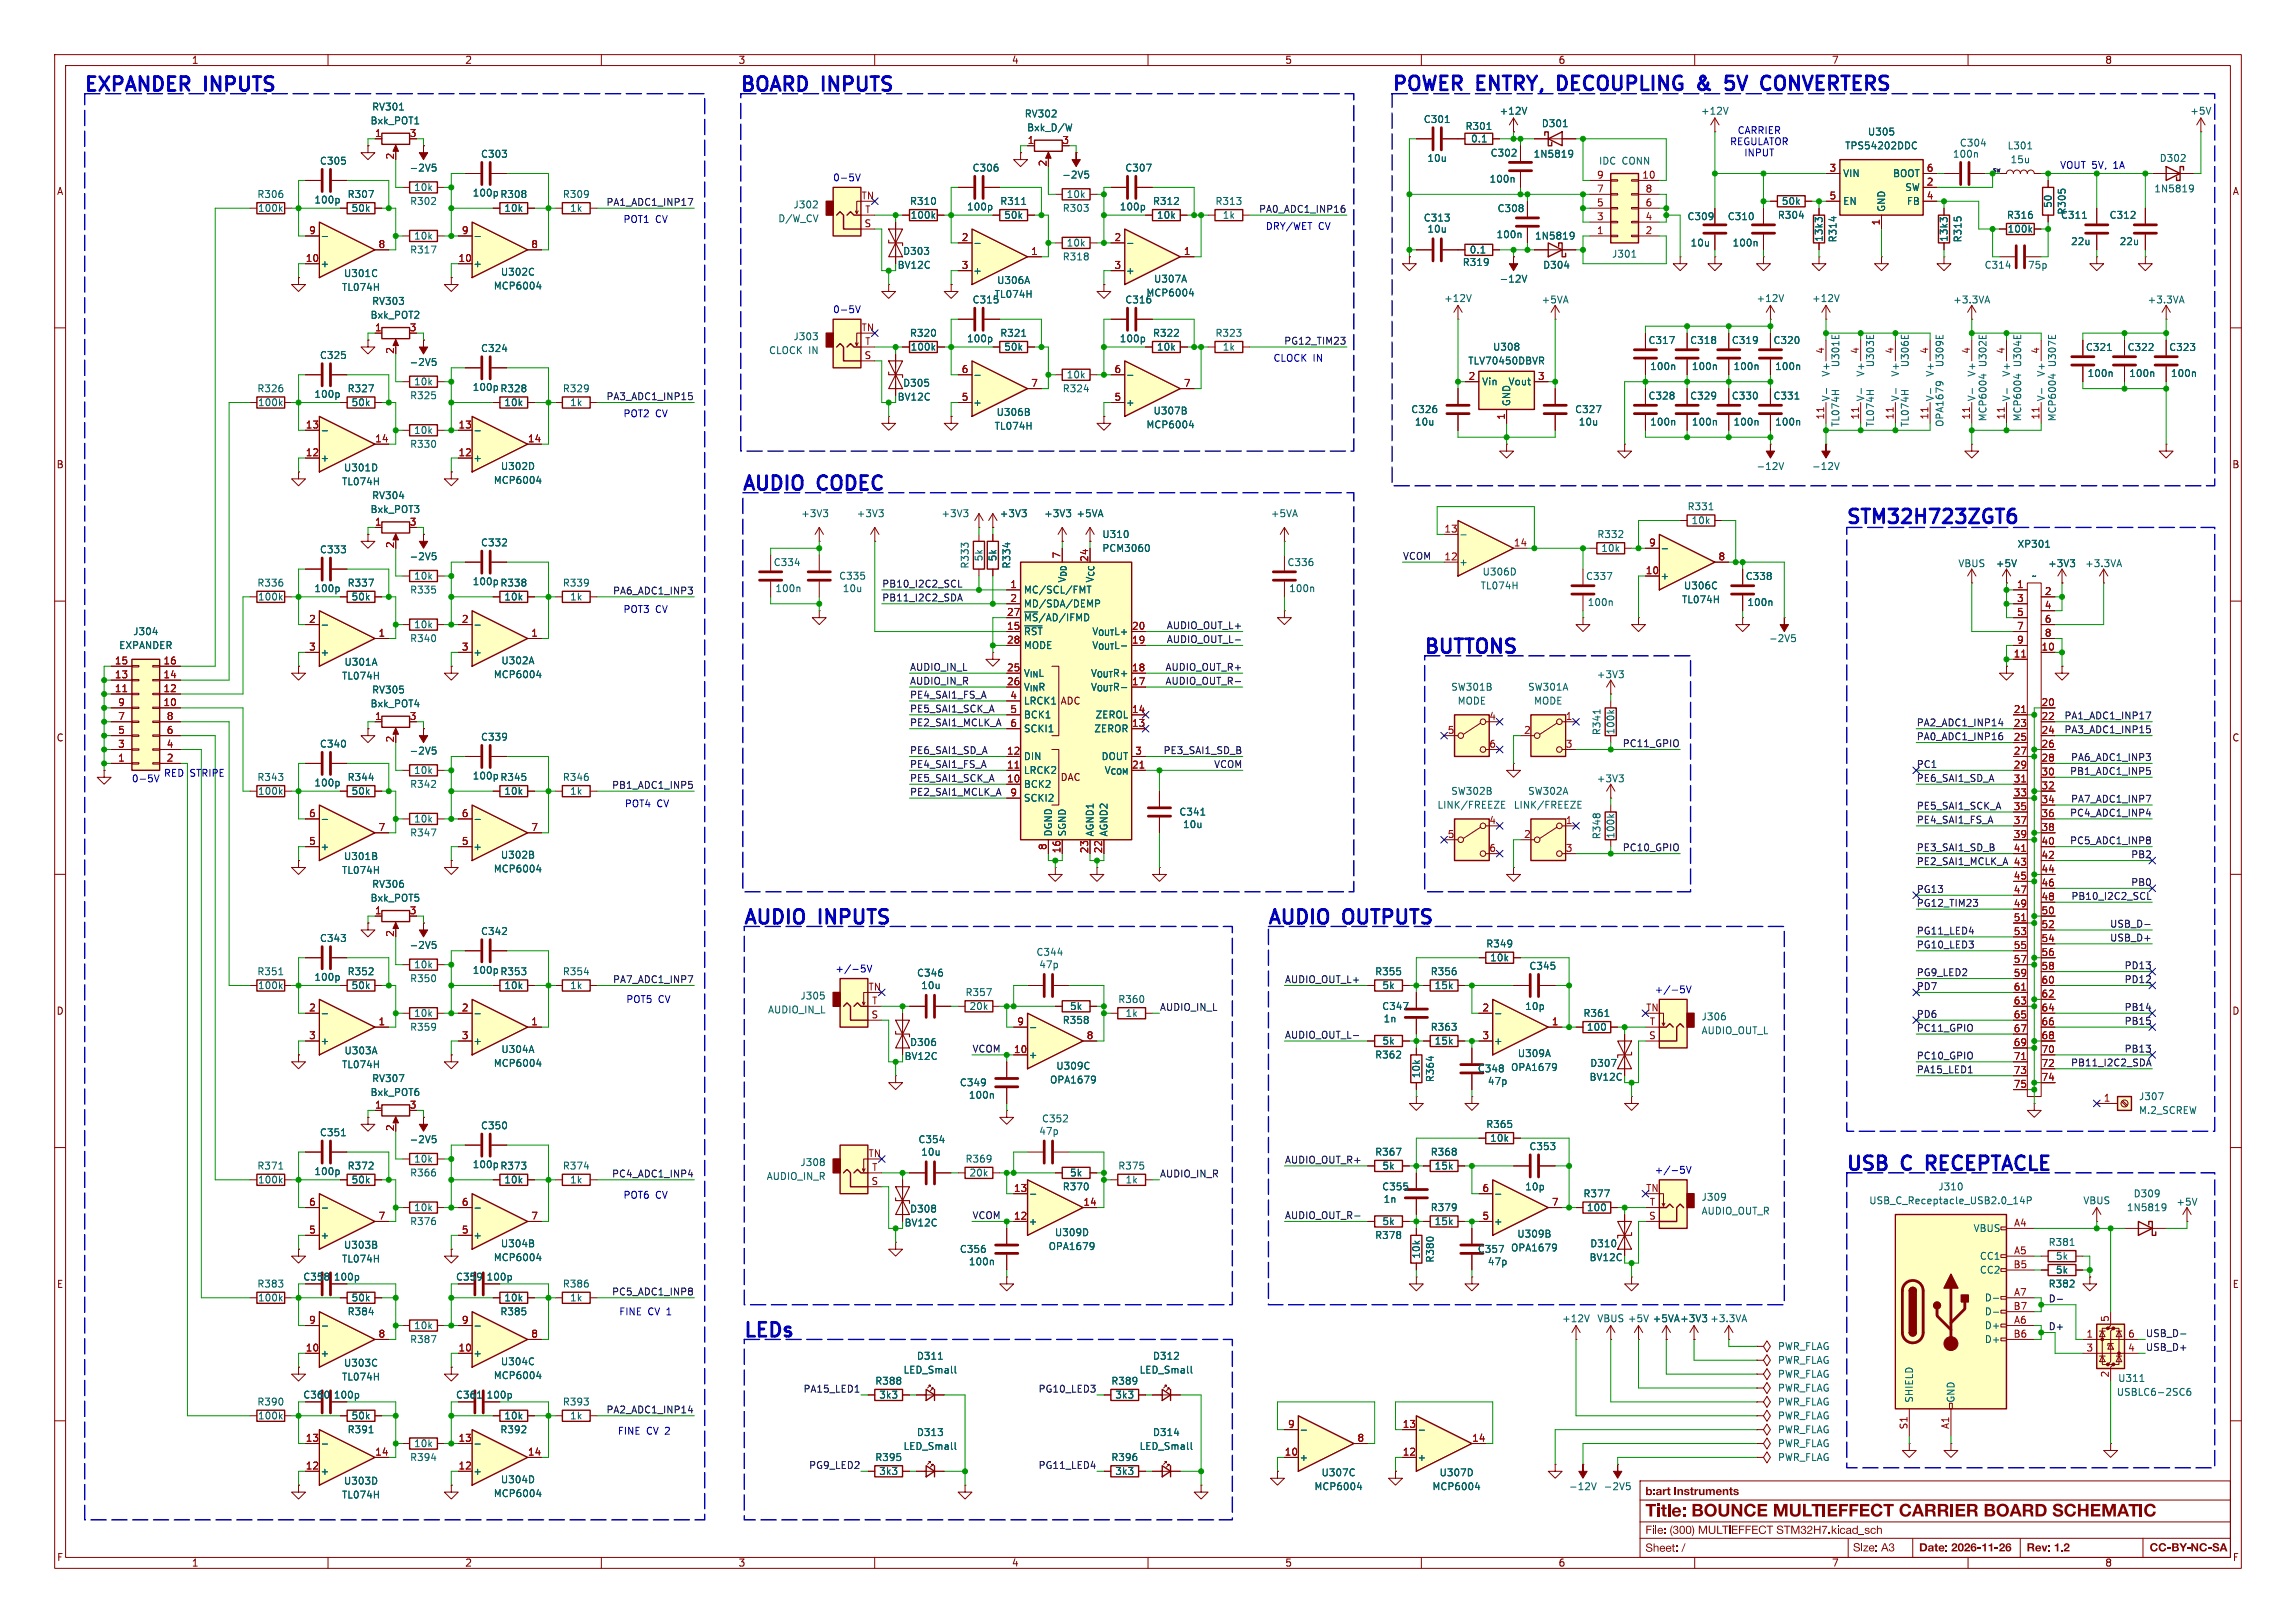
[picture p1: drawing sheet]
<svg xmlns="http://www.w3.org/2000/svg" width="420mm" height="297mm" viewBox="0 0 420 297" stroke-linecap="round" stroke-linejoin="round" font-family="sans-serif">
<defs><g id="words">
<g font-size="3.5" fill="#0000c2">
<text x="15.2" y="16.9">EXPANDER</text>
<text x="37.7" y="16.9">INPUTS</text>
<text x="135.3" y="16.9">BOARD INPUTS</text>
<text x="254.5" y="16.8">POWER</text>
<text x="270.4" y="16.8">ENTRY,</text>
<text x="286.2" y="16.8">DECOUPLING</text>
<text x="312.8" y="16.8">&amp;</text>
<text x="318.9" y="16.8">5V</text>
<text x="326.5" y="16.8">CONVERTERS</text>
<text x="135.6" y="89.9">AUDIO</text>
<text x="149.8" y="89.9">CODEC</text>
<text x="337.6" y="96">STM32H723ZGT6</text>
<text x="260.3" y="119.8">BUTTONS</text>
<text x="135.9" y="169.3">AUDIO</text>
<text x="150.1" y="169.3">INPUTS</text>
<text x="231.8" y="169.3">AUDIO</text>
<text x="246" y="169.3">OUTPUTS</text>
<text x="337.6" y="214.4">USB</text>
<text x="348.1" y="214.4">C</text>
<text x="353.6" y="214.4">RECEPTACLE</text>
<text x="135.9" y="244.9">LEDs</text>
</g>
<text font-size="3.2" fill="#840000" x="301" y="278.5">Title: BOUNCE MULTIEFFECT CARRIER BOARD SCHEMATIC</text>
<g font-size="2.1" fill="#840000">
<text x="301" y="274.2">b:art instruments</text>
<text x="301" y="281.3">File: (300)MULTIEFFECTSTM32H7.kicad_sch</text>
<text x="301" y="284.6">Sheet: /</text>
<text x="339" y="284.5">Size: A3</text>
<text x="351" y="284.5">Date: 2026-11-26</text>
<text x="370.7" y="284.5">Rev: 1.2</text>
<text x="393.2" y="284.5">CC-BY-NC-SA</text>
</g>
<g font-size="1.8" fill="#840000">
<text x="35" y="11.9">1</text>
<text x="85" y="11.9">2</text>
<text x="135" y="11.9">3</text>
<text x="185" y="11.9">4</text>
<text x="235" y="11.9">5</text>
<text x="285" y="11.9">6</text>
<text x="335" y="11.9">7</text>
<text x="385" y="11.9">8</text>
<text x="10.3" y="35.9">A</text>
<text x="408.3" y="35.9">A</text>
<text x="10.3" y="85.9">B</text>
<text x="408.2" y="85.9">B</text>
<text x="193.9" y="129.1">ADC</text>
<text x="10.3" y="135.9">C</text>
<text x="408.2" y="135.9">C</text>
<text x="193.9" y="143.1">DAC</text>
<text x="10.3" y="185.9">D</text>
<text x="408.2" y="185.9">D</text>
<text x="10.3" y="235.9">E</text>
<text x="55.4" y="234.5">C358</text>
<text x="61" y="234.5">100p</text>
<text x="83.3" y="234.5">C359</text>
<text x="88.9" y="234.5">100p</text>
<text x="408.3" y="235.9">E</text>
<text x="55.4" y="256.1">C360</text>
<text x="61" y="256.1">100p</text>
<text x="83.3" y="256.1">C361</text>
<text x="88.9" y="256.1">100p</text>
<text x="10.3" y="285.9">F</text>
<text x="35" y="286.9">1</text>
<text x="85" y="286.9">2</text>
<text x="135" y="286.9">3</text>
<text x="185" y="286.9">4</text>
<text x="235" y="286.9">5</text>
<text x="285" y="286.9">6</text>
<text x="335" y="286.9">7</text>
<text x="385" y="286.9">8</text>
<text x="408.3" y="285.9">F</text>
</g>
<g font-size="1.8" fill="#006464">
<text x="67.7" y="23">Bxk_POT1</text>
<text x="68" y="20.4">RV301</text>
<text x="187.3" y="21.7">RV302</text>
<text x="260.3" y="22.7">C301</text>
<text x="268" y="24">R301</text>
<text x="274.2" y="21.2">+12V</text>
<text x="281.9" y="23.5">D301</text>
<text x="311" y="21.2">+12V</text>
<text x="400.6" y="21.2">+5V</text>
<text x="87.9" y="29.1">C303</text>
<text x="187.8" y="24.2">Bxk_D/W</text>
<text x="261" y="29.8">10u</text>
<text x="269" y="26.3">0.1</text>
<text x="272.6" y="28.9">C302</text>
<text x="280.4" y="29.1">1N5819</text>
<text x="337.4" y="27.5">TPS54202DDC</text>
<text x="341.6" y="25">U305</text>
<text x="357.1" y="29.1">100n</text>
<text x="358.4" y="27">C304</text>
<text x="367.1" y="27.5">L301</text>
<text x="395" y="29.8">D302</text>
<text x="58.4" y="30.3">C305</text>
<text x="74.8" y="31.6">-2V5</text>
<text x="75.6" y="35.2">10k</text>
<text x="177.8" y="31.6">C306</text>
<text x="194.2" y="32.9">-2V5</text>
<text x="205.7" y="31.6">C307</text>
<text x="272.4" y="33.6">100n</text>
<text x="292.4" y="30.3">IDC</text>
<text x="296.7" y="30.3">CONN</text>
<text x="337.1" y="32.6">VIN</text>
<text x="346.2" y="32.6">BOOT</text>
<text x="348.4" y="35.2">SW</text>
<text x="367.7" y="30.1">15u</text>
<text x="394" y="35.4">1N5819</text>
<text x="47" y="36.4">R306</text>
<text x="47.1" y="39">100k</text>
<text x="57.4" y="37.4">100p</text>
<text x="63.5" y="36.4">R307</text>
<text x="64.2" y="39">50k</text>
<text x="74.9" y="37.7">R302</text>
<text x="86.4" y="36.2">100p R308</text>
<text x="92.2" y="39">10k</text>
<text x="102.9" y="36.4">R309</text>
<text x="104.2" y="39">1k</text>
<text x="142.3" y="40.9">D/W_CV</text>
<text x="145.1" y="38.3">J302</text>
<text x="166.4" y="37.7">R310</text>
<text x="166.5" y="40.2">100k</text>
<text x="176.8" y="38.7">100p</text>
<text x="182.9" y="37.7">R311</text>
<text x="183.6" y="40.2">50k</text>
<text x="194.3" y="39">R303</text>
<text x="195" y="36.4">10k</text>
<text x="204.7" y="38.7">100p</text>
<text x="210.8" y="37.7">R312</text>
<text x="211.5" y="40.2">10k</text>
<text x="222.2" y="37.7">R313</text>
<text x="223.6" y="40.2">1k</text>
<text x="260.3" y="40.7">C313</text>
<text x="273.8" y="39">C308</text>
<text x="308.6" y="40.5">C309</text>
<text x="315.9" y="40.5">C310</text>
<text x="325.1" y="40.2">R304</text>
<text x="325.8" y="37.7">50k</text>
<text x="337.1" y="37.7">EN</text>
<text x="345" y="38.9" transform="rotate(-90 345 38.9)">GND</text>
<text x="348.7" y="37.7">FB</text>
<text x="367" y="40.2">R316</text>
<text x="375.5" y="38.1" transform="rotate(-90 375.5 38.1)">50</text>
<text x="376.9" y="40.2">C311</text>
<text x="378.1" y="39.4" transform="rotate(-90 378.1 39.4)">R305</text>
<text x="385.8" y="40.2">C312</text>
<text x="74.9" y="46.6">R317</text>
<text x="75.6" y="44">10k</text>
<text x="165.1" y="46.8">D303</text>
<text x="194.3" y="47.9">R318</text>
<text x="195" y="45.3">10k</text>
<text x="261" y="42.8">10u</text>
<text x="268.7" y="46.6">0.1</text>
<text x="273.6" y="43.8">100n</text>
<text x="280.7" y="44">1N5819</text>
<text x="294.8" y="47.3">J301</text>
<text x="309.1" y="45.3">10u</text>
<text x="316.8" y="45.3">100n</text>
<text x="333.6" y="44.3" transform="rotate(-90 333.6 44.3)">13k3</text>
<text x="336.1" y="44.5" transform="rotate(-90 336.1 44.5)">R314</text>
<text x="356.5" y="44.3" transform="rotate(-90 356.5 44.3)">13k3</text>
<text x="359" y="44.5" transform="rotate(-90 359 44.5)">R315</text>
<text x="367.1" y="42.8">100k</text>
<text x="378.7" y="45.1">22u</text>
<text x="387.6" y="45.1">22u</text>
<text x="58.5" y="49.1">+</text>
<text x="62.5" y="53.4">TL074H</text>
<text x="62.8" y="50.9">U301C</text>
<text x="86.5" y="49.1">+</text>
<text x="90.2" y="53.2">MCP6004</text>
<text x="91.5" y="50.6">U302C</text>
<text x="164.1" y="49.4">BV12C</text>
<text x="177.9" y="50.4">+</text>
<text x="182.3" y="52.2">U306A</text>
<text x="205.9" y="50.4">+</text>
<text x="211" y="51.9">U307A</text>
<text x="267.5" y="48.9">R319</text>
<text x="274.2" y="51.9">-12V</text>
<text x="282.2" y="49.4">D304</text>
<text x="362.9" y="49.4">C314</text>
<text x="370.9" y="49.4">75p</text>
<text x="67.7" y="58.5">Bxk_POT2</text>
<text x="68" y="56">RV303</text>
<text x="177.8" y="55.7">C315</text>
<text x="181.8" y="54.7">TL074H</text>
<text x="205.7" y="55.7">C316</text>
<text x="209.6" y="54.5">MCP6004</text>
<text x="264.1" y="55.5">+12V</text>
<text x="281.9" y="55.7">+5VA</text>
<text x="321.2" y="55.5">+12V</text>
<text x="331.4" y="55.5">+12V</text>
<text x="357.2" y="55.7">+3.3VA</text>
<text x="392.8" y="55.7">+3.3VA</text>
<text x="58.4" y="65.9">C325</text>
<text x="87.9" y="64.6">C324</text>
<text x="140.6" y="65">CLOCK</text>
<text x="145.1" y="62.5">J303</text>
<text x="147.9" y="65">IN</text>
<text x="166.4" y="61.8">R320</text>
<text x="166.5" y="64.4">100k</text>
<text x="176.8" y="62.8">100p</text>
<text x="182.9" y="61.8">R321</text>
<text x="183.6" y="64.4">50k</text>
<text x="204.7" y="62.8">100p</text>
<text x="210.8" y="61.8">R322</text>
<text x="211.5" y="64.4">10k</text>
<text x="222.2" y="61.8">R323</text>
<text x="223.6" y="64.4">1k</text>
<text x="273" y="64.4">U308</text>
<text x="301.4" y="63.2">C317</text>
<text x="309.1" y="63.2">C318</text>
<text x="316.7" y="63.2">C319</text>
<text x="324.3" y="63.2">C320</text>
<text x="381.5" y="64.4">C321</text>
<text x="389.1" y="64.4">C322</text>
<text x="396.7" y="64.4">C323</text>
<text x="47" y="72">R326</text>
<text x="63.5" y="72">R327</text>
<text x="74.8" y="67.2">-2V5</text>
<text x="75.6" y="70.7">10k</text>
<text x="86.4" y="71.7">100p R328</text>
<text x="102.9" y="72">R329</text>
<text x="165.1" y="71">D305</text>
<text x="194.3" y="72">R324</text>
<text x="195" y="69.4">10k</text>
<text x="268.5" y="66.9">TLV70450DBVR</text>
<text x="271" y="70.7">Vin</text>
<text x="275.8" y="70.7">Vout</text>
<text x="301.8" y="67.9">100n</text>
<text x="309.4" y="67.9">100n</text>
<text x="317" y="67.9">100n</text>
<text x="324.6" y="67.9">100n</text>
<text x="334.9" y="69" transform="rotate(-90 334.9 69)">V+</text>
<text x="336.7" y="67.3" transform="rotate(-90 336.7 67.3)">U301E</text>
<text x="341.2" y="69" transform="rotate(-90 341.2 69)">V+</text>
<text x="343" y="67.3" transform="rotate(-90 343 67.3)">U303E</text>
<text x="347.6" y="69" transform="rotate(-90 347.6 69)">V+</text>
<text x="349.4" y="67.3" transform="rotate(-90 349.4 67.3)">U306E</text>
<text x="353.9" y="69" transform="rotate(-90 353.9 69)">V+</text>
<text x="355.7" y="67.3" transform="rotate(-90 355.7 67.3)">U309E</text>
<text x="361.5" y="69" transform="rotate(-90 361.5 69)">V+</text>
<text x="363.6" y="67.3" transform="rotate(-90 363.6 67.3)">U302E</text>
<text x="367.9" y="69" transform="rotate(-90 367.9 69)">V+</text>
<text x="369.9" y="67.3" transform="rotate(-90 369.9 67.3)">U304E</text>
<text x="374.2" y="69" transform="rotate(-90 374.2 69)">V+</text>
<text x="376.3" y="67.3" transform="rotate(-90 376.3 67.3)">U307E</text>
<text x="381.8" y="69.2">100n</text>
<text x="389.4" y="69.2">100n</text>
<text x="397" y="69.2">100n</text>
<text x="47.1" y="74.5">100k</text>
<text x="57.4" y="73">100p</text>
<text x="64.2" y="74.5">50k</text>
<text x="74.9" y="73.3">R325</text>
<text x="92.2" y="74.5">10k</text>
<text x="104.2" y="74.5">1k</text>
<text x="164.1" y="73.5">BV12C</text>
<text x="177.9" y="74.5">+</text>
<text x="182.2" y="76.3">U306B</text>
<text x="205.9" y="74.5">+</text>
<text x="210.9" y="76">U307B</text>
<text x="258.1" y="75.8">C326</text>
<text x="276.5" y="74.4" transform="rotate(-90 276.5 74.4)">GND</text>
<text x="288" y="75.8">C327</text>
<text x="301.4" y="73.3">C328</text>
<text x="309.1" y="73.3">C329</text>
<text x="316.7" y="73.3">C330</text>
<text x="324.3" y="73.3">C331</text>
<text x="334.9" y="73.5" transform="rotate(-90 334.9 73.5)">V-</text>
<text x="341.2" y="73.5" transform="rotate(-90 341.2 73.5)">V-</text>
<text x="347.6" y="73.5" transform="rotate(-90 347.6 73.5)">V-</text>
<text x="353.9" y="73.5" transform="rotate(-90 353.9 73.5)">V-</text>
<text x="361.5" y="73.5" transform="rotate(-90 361.5 73.5)">V-</text>
<text x="363.6" y="77.2" transform="rotate(-90 363.6 77.2)">MCP6004</text>
<text x="367.9" y="73.5" transform="rotate(-90 367.9 73.5)">V-</text>
<text x="369.9" y="77.2" transform="rotate(-90 369.9 77.2)">MCP6004</text>
<text x="374.2" y="73.5" transform="rotate(-90 374.2 73.5)">V-</text>
<text x="376.3" y="77.2" transform="rotate(-90 376.3 77.2)">MCP6004</text>
<text x="74.9" y="82.1">R330</text>
<text x="75.6" y="79.6">10k</text>
<text x="181.8" y="78.8">TL074H</text>
<text x="209.6" y="78.6">MCP6004</text>
<text x="258.7" y="78.1">10u</text>
<text x="288.7" y="78.1">10u</text>
<text x="301.8" y="78.1">100n</text>
<text x="309.4" y="78.1">100n</text>
<text x="317" y="78.1">100n</text>
<text x="324.6" y="78.1">100n</text>
<text x="336.7" y="78.2" transform="rotate(-90 336.7 78.2)">TL074H</text>
<text x="343" y="78.2" transform="rotate(-90 343 78.2)">TL074H</text>
<text x="349.4" y="78.2" transform="rotate(-90 349.4 78.2)">TL074H</text>
<text x="355.7" y="78.2" transform="rotate(-90 355.7 78.2)">OPA1679</text>
<text x="58.5" y="84.7">+</text>
<text x="62.5" y="89">TL074H</text>
<text x="62.8" y="86.5">U301D</text>
<text x="86.5" y="84.7">+</text>
<text x="90.2" y="88.7">MCP6004</text>
<text x="91.5" y="86.2">U302D</text>
<text x="321.2" y="86.2">-12V</text>
<text x="331.4" y="86.2">-12V</text>
<text x="67.7" y="94.1">Bxk_POT3</text>
<text x="68" y="91.5">RV304</text>
<text x="146.5" y="94.8">+3V3</text>
<text x="156.6" y="94.8">+3V3</text>
<text x="172.1" y="94.8">+3V3</text>
<text x="182.8" y="94.8">+3V3</text>
<text x="190.9" y="94.8">+3V3</text>
<text x="196.8" y="94.8">+5VA</text>
<text x="232.4" y="94.8">+5VA</text>
<text x="308.6" y="93.6">R331</text>
<text x="58.4" y="101.4">C333</text>
<text x="87.9" y="100.2">C332</text>
<text x="201.5" y="98.7">U310</text>
<text x="201.5" y="101.2">PCM3060</text>
<text x="292.1" y="98.7">R332</text>
<text x="292.8" y="101.2">10k</text>
<text x="309.3" y="96.1">10k</text>
<text x="369" y="100.4">XP301</text>
<text x="47" y="107.5">R336</text>
<text x="63.5" y="107.5">R337</text>
<text x="74.8" y="102.7">-2V5</text>
<text x="75.6" y="106.3">10k</text>
<text x="86.4" y="107.3">100p R338</text>
<text x="102.9" y="107.5">R339</text>
<text x="141.4" y="103.8">C334</text>
<text x="153.4" y="106.3">C335</text>
<text x="177.4" y="104.2" transform="rotate(-90 177.4 104.2)">R333</text>
<text x="179.9" y="102.8" transform="rotate(-90 179.9 102.8)">5k</text>
<text x="182.5" y="102.8" transform="rotate(-90 182.5 102.8)">5k</text>
<text x="185" y="104.2" transform="rotate(-90 185 104.2)">R334</text>
<text x="195.2" y="106.8" transform="rotate(-90 195.2 106.8)">V_{DD}</text>
<text x="200.3" y="106.8" transform="rotate(-90 200.3 106.8)">V_{CC}</text>
<text x="235.4" y="103.8">C336</text>
<text x="266.8" y="103.7">+</text>
<text x="271.1" y="105.5">U306D</text>
<text x="290" y="106.3">C337</text>
<text x="303.7" y="106.3">+</text>
<text x="319.2" y="106.3">C338</text>
<text x="358.1" y="104">VBUS</text>
<text x="365" y="104">+5V</text>
<text x="371.6" y="106.3">~</text>
<text x="374.5" y="104">+3V3</text>
<text x="381.3" y="104">+3.3VA</text>
<text x="47.1" y="110.1">100k</text>
<text x="57.4" y="108.6">100p</text>
<text x="64.2" y="110.1">50k</text>
<text x="74.9" y="108.8">R335</text>
<text x="92.2" y="110.1">10k</text>
<text x="104.2" y="110.1">1k</text>
<text x="141.7" y="108.6">100n</text>
<text x="154.1" y="108.6">10u</text>
<text x="187.2" y="108.8">MC/SCL/FMT</text>
<text x="187.2" y="111.4">MD/SDA/DEMP</text>
<text x="187.2" y="113.9">~{MS}/AD/IFMD</text>
<text x="235.7" y="108.6">100n</text>
<text x="270.7" y="108.1">TL074H</text>
<text x="290.3" y="111.1">100n</text>
<text x="307.6" y="110.6">TL074H</text>
<text x="307.9" y="108.1">U306C</text>
<text x="319.5" y="111.1">100n</text>
<text x="21.7" y="119">EXPANDER</text>
<text x="24.3" y="116.4">J304</text>
<text x="74.9" y="117.7">R340</text>
<text x="75.6" y="115.2">10k</text>
<text x="187.2" y="116.4">~{RST}</text>
<text x="187.2" y="119">MODE</text>
<text x="199.7" y="116.4">V_{OUT}L+</text>
<text x="199.7" y="119">V_{OUT}L-</text>
<text x="323.5" y="117.7">-2V5</text>
<text x="58.5" y="120.2">+</text>
<text x="62.5" y="124.6">TL074H</text>
<text x="62.9" y="122">U301A</text>
<text x="86.5" y="120.2">+</text>
<text x="90.2" y="124.3">MCP6004</text>
<text x="91.6" y="121.8">U302A</text>
<text x="187.2" y="124.1">V_{IN}L</text>
<text x="199.5" y="124.1">V_{OUT}R+</text>
<text x="292" y="124.3">+3V3</text>
<text x="67.7" y="129.6">Bxk_POT4</text>
<text x="68" y="127.1">RV305</text>
<text x="187.2" y="126.6">V_{IN}R</text>
<text x="187.2" y="129.1">LRCK1</text>
<text x="187.2" y="131.7">BCK1</text>
<text x="199.5" y="126.6">V_{OUT}R-</text>
<text x="200.3" y="131.7">ZEROL</text>
<text x="265.4" y="126.6">SW301B</text>
<text x="266.5" y="129.1">MODE</text>
<text x="279.4" y="126.6">SW301A</text>
<text x="280.5" y="129.1">MODE</text>
<text x="58.4" y="137">C340</text>
<text x="87.9" y="135.7">C339</text>
<text x="187.2" y="134.2">SCKI1</text>
<text x="200.1" y="134.2">ZEROR</text>
<text x="293" y="134.6" transform="rotate(-90 293 134.6)">R341</text>
<text x="295.5" y="134.5" transform="rotate(-90 295.5 134.5)">100k</text>
<text x="47" y="143.1">R343</text>
<text x="63.5" y="143.1">R344</text>
<text x="74.8" y="138.3">-2V5</text>
<text x="75.6" y="141.8">10k</text>
<text x="86.4" y="142.8">100p R345</text>
<text x="102.9" y="143.1">R346</text>
<text x="187.2" y="139.3">DIN</text>
<text x="187.2" y="141.8">LRCK2</text>
<text x="201.4" y="139.3">DOUT</text>
<text x="292" y="143.4">+3V3</text>
<text x="47.1" y="145.6">100k</text>
<text x="57.4" y="144.1">100p</text>
<text x="64.2" y="145.6">50k</text>
<text x="74.9" y="144.4">R342</text>
<text x="92.2" y="145.6">10k</text>
<text x="104.2" y="145.6">1k</text>
<text x="187.2" y="144.4">BCK2</text>
<text x="187.2" y="146.9">SCKI2</text>
<text x="215.6" y="149.5">C341</text>
<text x="262.8" y="148.2">LINK/FREEZE</text>
<text x="265.4" y="145.6">SW302B</text>
<text x="276.8" y="148.2">LINK/FREEZE</text>
<text x="279.4" y="145.6">SW302A</text>
<text x="58.5" y="155.8">+</text>
<text x="74.9" y="153.3">R347</text>
<text x="75.6" y="150.7">10k</text>
<text x="86.5" y="155.8">+</text>
<text x="192.6" y="153.2" transform="rotate(-90 192.6 153.2)">DGND</text>
<text x="195.2" y="153.2" transform="rotate(-90 195.2 153.2)">SGND</text>
<text x="200.3" y="153.2" transform="rotate(-90 200.3 153.2)">AGND1</text>
<text x="202.8" y="153.2" transform="rotate(-90 202.8 153.2)">AGND2</text>
<text x="216.3" y="151.7">10u</text>
<text x="293" y="153.7" transform="rotate(-90 293 153.7)">R348</text>
<text x="295.5" y="153.6" transform="rotate(-90 295.5 153.6)">100k</text>
<text x="62.5" y="160.1">TL074H</text>
<text x="62.8" y="157.6">U301B</text>
<text x="90.2" y="159.9">MCP6004</text>
<text x="91.5" y="157.3">U302B</text>
<text x="67.7" y="165.2">Bxk_POT5</text>
<text x="68" y="162.7">RV306</text>
<text x="58.4" y="172.6">C343</text>
<text x="74.8" y="173.8">-2V5</text>
<text x="87.9" y="171.3">C342</text>
<text x="271.8" y="173.6">R349</text>
<text x="47" y="178.7">R351</text>
<text x="57.4" y="179.7">100p</text>
<text x="63.5" y="178.7">R352</text>
<text x="74.9" y="179.9">R350</text>
<text x="75.6" y="177.4">10k</text>
<text x="86.4" y="178.4">100p R353</text>
<text x="102.9" y="178.7">R354</text>
<text x="167.6" y="178.9">C346</text>
<text x="189.5" y="175.1">C344</text>
<text x="190" y="177.4">47p</text>
<text x="251.4" y="178.7">R355</text>
<text x="261.6" y="178.7">R356</text>
<text x="272.5" y="176.1">10k</text>
<text x="279.7" y="177.6">C345</text>
<text x="47.1" y="181.2">100k</text>
<text x="64.2" y="181.2">50k</text>
<text x="92.2" y="181.2">10k</text>
<text x="104.2" y="181.2">1k</text>
<text x="140.4" y="185.6">AUDIO_IN_L</text>
<text x="146.3" y="183.1">J305</text>
<text x="168.4" y="181.2">10u</text>
<text x="176.5" y="182.5">R357</text>
<text x="177.2" y="185">20k</text>
<text x="195.6" y="185">5k</text>
<text x="204.5" y="183.7">R360</text>
<text x="252.7" y="185">C347</text>
<text x="252.8" y="181.2">5k</text>
<text x="262.3" y="181.2">15k</text>
<text x="278.9" y="185">10p</text>
<text x="58.5" y="191.4">+</text>
<text x="74.9" y="188.8">R359</text>
<text x="75.6" y="186.3">10k</text>
<text x="86.5" y="191.4">+</text>
<text x="166.4" y="191.6">D306</text>
<text x="194.3" y="187.6">R358</text>
<text x="205.8" y="186.3">1k</text>
<text x="252.8" y="191.4">5k</text>
<text x="253" y="187.3">1n</text>
<text x="261.6" y="188.8">R363</text>
<text x="262.3" y="191.4">15k</text>
<text x="273.2" y="191.4">+</text>
<text x="289.5" y="186.3">R361</text>
<text x="290.2" y="188.8">100</text>
<text x="311.2" y="186.9">J306</text>
<text x="311.2" y="189.5">AUDIO_OUT_L</text>
<text x="62.5" y="195.7">TL074H</text>
<text x="62.9" y="193.1">U303A</text>
<text x="90.2" y="195.4">MCP6004</text>
<text x="91.6" y="192.9">U304A</text>
<text x="165.4" y="194.2">BV12C</text>
<text x="188.1" y="193.9">+</text>
<text x="193.1" y="195.9">U309C</text>
<text x="251.4" y="193.9">R362</text>
<text x="259.9" y="197.4" transform="rotate(-90 259.9 197.4)">10k</text>
<text x="270.2" y="196.4">C348</text>
<text x="276.3" y="196.2">OPA1679</text>
<text x="277.5" y="193.6">U309A</text>
<text x="290.7" y="198">BV12C</text>
<text x="290.8" y="195.4">D307</text>
<text x="67.7" y="200.8">Bxk_POT6</text>
<text x="68" y="198.2">RV307</text>
<text x="175.5" y="199">C349</text>
<text x="177.1" y="201.3">100n</text>
<text x="192" y="198.5">OPA1679</text>
<text x="262.5" y="198.1" transform="rotate(-90 262.5 198.1)">R364</text>
<text x="272.1" y="198.7">47p</text>
<text x="391.2" y="201.5">J307</text>
<text x="58.4" y="208.1">C351</text>
<text x="74.8" y="209.4">-2V5</text>
<text x="87.9" y="206.9">C350</text>
<text x="167.9" y="209.4">C354</text>
<text x="190" y="207.9">47p</text>
<text x="190.5" y="205.6">C352</text>
<text x="271.8" y="206.6">R365</text>
<text x="272.5" y="209.1">10k</text>
<text x="391.2" y="204.1">M.2_SCREW</text>
<text x="47" y="214.2">R371</text>
<text x="57.4" y="215.2">100p</text>
<text x="63.5" y="214.2">R372</text>
<text x="74.9" y="215.5">R366</text>
<text x="75.6" y="213">10k</text>
<text x="86.4" y="214">100p R373</text>
<text x="102.9" y="214.2">R374</text>
<text x="146.3" y="213.6">J308</text>
<text x="168.4" y="211.7">10u</text>
<text x="176.5" y="213">R369</text>
<text x="177.2" y="215.5">20k</text>
<text x="195.6" y="215.5">5k</text>
<text x="204.5" y="214.2">R375</text>
<text x="251.4" y="211.7">R367</text>
<text x="252.8" y="214.2">5k</text>
<text x="261.6" y="211.7">R368</text>
<text x="262.3" y="214.2">15k</text>
<text x="279.7" y="210.7">C353</text>
<text x="47.1" y="216.8">100k</text>
<text x="64.2" y="216.8">50k</text>
<text x="75.6" y="221.8">10k</text>
<text x="92.2" y="216.8">10k</text>
<text x="104.2" y="216.8">1k</text>
<text x="140.2" y="216.1">AUDIO_IN_R</text>
<text x="194.3" y="218">R370</text>
<text x="205.8" y="216.8">1k</text>
<text x="252.7" y="218">C355</text>
<text x="253" y="220.3">1n</text>
<text x="261.6" y="221.8">R379</text>
<text x="278.9" y="218">10p</text>
<text x="289.5" y="219.3">R377</text>
<text x="290.2" y="221.8">100</text>
<text x="311.2" y="219.9">J309</text>
<text x="341.8" y="220.6">USB_C_Receptacle_USB2.0_14P</text>
<text x="354.5" y="218">J310</text>
<text x="381" y="220.6">VBUS</text>
<text x="389" y="221.8">1N5819</text>
<text x="390.2" y="219.3">D309</text>
<text x="398" y="220.8">+5V</text>
<text x="58.5" y="226.9">+</text>
<text x="74.9" y="224.4">R376</text>
<text x="86.5" y="226.9">+</text>
<text x="165.4" y="224.6">BV12C</text>
<text x="166.4" y="222.1">D308</text>
<text x="188.1" y="224.4">+</text>
<text x="192.9" y="226.4">U309D</text>
<text x="251.4" y="226.9">R378</text>
<text x="252.8" y="224.4">5k</text>
<text x="262.3" y="224.4">15k</text>
<text x="273.2" y="224.4">+</text>
<text x="277.5" y="226.7">U309B</text>
<text x="311.2" y="222.5">AUDIO_OUT_R</text>
<text x="360.9" y="225.7">VBUS</text>
<text x="62.5" y="231.2">TL074H</text>
<text x="62.8" y="228.7">U303B</text>
<text x="90.2" y="231">MCP6004</text>
<text x="91.5" y="228.4">U304B</text>
<text x="175.5" y="229.5">C356</text>
<text x="177.1" y="231.7">100n</text>
<text x="191.7" y="229">OPA1679</text>
<text x="259.9" y="230.4" transform="rotate(-90 259.9 230.4)">10k</text>
<text x="262.5" y="231.2" transform="rotate(-90 262.5 231.2)">R380</text>
<text x="270.2" y="229.5">C357</text>
<text x="272.1" y="231.7">47p</text>
<text x="276.3" y="229.2">OPA1679</text>
<text x="290.7" y="231">BV12C</text>
<text x="290.8" y="228.4">D310</text>
<text x="362.1" y="230.7">CC1</text>
<text x="362.1" y="233.3">CC2</text>
<text x="374.6" y="228.2">R381</text>
<text x="376" y="233.3">5k</text>
<text x="376" y="230.7">5k</text>
<text x="47" y="235.8">R383</text>
<text x="47.1" y="238.4">100k</text>
<text x="64.2" y="238.4">50k</text>
<text x="92.2" y="238.4">10k</text>
<text x="102.9" y="235.8">R386</text>
<text x="104.2" y="238.4">1k</text>
<text x="363" y="238.4">D-</text>
<text x="374.6" y="235.8">R382</text>
<text x="63.5" y="240.9">R384</text>
<text x="74.9" y="246">R387</text>
<text x="75.6" y="243.4">10k</text>
<text x="91.4" y="240.9">R385</text>
<text x="285.6" y="242.2">+12V</text>
<text x="292.1" y="242.2">VBUS +5V</text>
<text x="302.2" y="242.2">+5VA +3V3</text>
<text x="312.7" y="242.2">+3.3VA</text>
<text x="363" y="240.9">D-</text>
<text x="363" y="243.4">D+</text>
<text x="363" y="246">D+</text>
<text x="58.5" y="248.5">+</text>
<text x="62.8" y="250.3">U303C</text>
<text x="86.5" y="248.5">+</text>
<text x="91.5" y="250">U304C</text>
<text x="165.2" y="251.6">LED_Small</text>
<text x="167.6" y="249">D311</text>
<text x="208.4" y="251.6">LED_Small</text>
<text x="210.8" y="249">D312</text>
<text x="325.1" y="249.8">PWR_FLAG</text>
<text x="325.1" y="247.2">PWR_FLAG</text>
<text x="47" y="257.4">R390</text>
<text x="62.5" y="252.8">TL074H</text>
<text x="90.2" y="252.6">MCP6004</text>
<text x="102.9" y="257.4">R393</text>
<text x="160" y="253.6">R388</text>
<text x="160.7" y="256.1">3k3</text>
<text x="203.2" y="253.6">R389</text>
<text x="203.9" y="256.1">3k3</text>
<text x="325.1" y="252.3">PWR_FLAG</text>
<text x="325.1" y="254.9">PWR_FLAG</text>
<text x="325.1" y="257.4">PWR_FLAG</text>
<text x="350.1" y="256.8" transform="rotate(-90 350.1 256.8)">SHIELD</text>
<text x="357.7" y="256.8" transform="rotate(-90 357.7 256.8)">GND</text>
<text x="387.1" y="255.6">USBLC6-2SC6</text>
<text x="387.4" y="253.1">U311</text>
<text x="47.1" y="259.9">100k</text>
<text x="63.5" y="262.5">R391</text>
<text x="64.2" y="259.9">50k</text>
<text x="91.4" y="262.5">R392</text>
<text x="92.2" y="259.9">10k</text>
<text x="104.2" y="259.9">1k</text>
<text x="167.6" y="263">D313</text>
<text x="210.8" y="263">D314</text>
<text x="325.1" y="259.9">PWR_FLAG</text>
<text x="325.1" y="262.5">PWR_FLAG</text>
<text x="74.9" y="267.6">R394</text>
<text x="75.6" y="265">10k</text>
<text x="160" y="267.6">R395</text>
<text x="165.2" y="265.5">LED_Small</text>
<text x="203.2" y="267.6">R396</text>
<text x="208.4" y="265.5">LED_Small</text>
<text x="237.6" y="267.6">+</text>
<text x="259.2" y="267.6">+</text>
<text x="325.1" y="265">PWR_FLAG</text>
<text x="325.1" y="267.6">PWR_FLAG</text>
<text x="58.5" y="270.1">+</text>
<text x="62.5" y="274.4">TL074H</text>
<text x="62.8" y="271.9">U303D</text>
<text x="86.5" y="270.1">+</text>
<text x="90.2" y="274.2">MCP6004</text>
<text x="91.5" y="271.6">U304D</text>
<text x="160.7" y="270.1">3k3</text>
<text x="203.9" y="270.1">3k3</text>
<text x="240.3" y="272.9">MCP6004</text>
<text x="241.6" y="270.4">U307C</text>
<text x="261.9" y="272.9">MCP6004</text>
<text x="263.2" y="270.4">U307D</text>
<text x="286.9" y="272.9">-12V</text>
<text x="293.3" y="272.9">-2V5</text>
</g>
<g font-size="1.8" fill="#a90000">
<text x="68.5" y="25.1">1</text>
<text x="72.1" y="29.3" transform="rotate(-90 72.1 29.3)">2</text>
<text x="74.9" y="25.1">3</text>
<text x="187.9" y="26.4">1</text>
<text x="194.2" y="26.4">3</text>
<text x="191.5" y="30.6" transform="rotate(-90 191.5 30.6)">2</text>
<text x="292" y="35.3">7</text>
<text x="292" y="32.8">9</text>
<text x="300.3" y="32.8">10</text>
<text x="300.9" y="35.3">8</text>
<text x="334.6" y="31.5">3</text>
<text x="352.4" y="31.5">6</text>
<text x="352.4" y="34">2</text>
<text x="157.5" y="36.6">TN</text>
<text x="158" y="41.7">S</text>
<text x="158.2" y="39.1">T</text>
<text x="292" y="40.4">3</text>
<text x="292" y="37.8">5</text>
<text x="300.9" y="40.4">4</text>
<text x="300.9" y="37.8">6</text>
<text x="334.6" y="36.6">5</text>
<text x="343.9" y="41.3" transform="rotate(-90 343.9 41.3)">1</text>
<text x="352.4" y="36.6">4</text>
<text x="56.4" y="42.9">9</text>
<text x="69.1" y="45.5">8</text>
<text x="84.4" y="42.9">9</text>
<text x="97.1" y="45.5">8</text>
<text x="175.8" y="44.2">2</text>
<text x="188.5" y="46.7">1</text>
<text x="203.8" y="44.2">2</text>
<text x="216.5" y="46.7">1</text>
<text x="292" y="42.9">1</text>
<text x="300.9" y="42.9">2</text>
<text x="55.8" y="48">10</text>
<text x="83.8" y="48">10</text>
<text x="175.8" y="49.3">3</text>
<text x="203.8" y="49.3">3</text>
<text x="68.5" y="60.7">1</text>
<text x="72.1" y="64.8" transform="rotate(-90 72.1 64.8)">2</text>
<text x="74.9" y="60.7">3</text>
<text x="157.5" y="60.7">TN</text>
<text x="158" y="65.8">S</text>
<text x="158.2" y="63.2">T</text>
<text x="333.8" y="64.8" transform="rotate(-90 333.8 64.8)">4</text>
<text x="340.1" y="64.8" transform="rotate(-90 340.1 64.8)">4</text>
<text x="346.5" y="64.8" transform="rotate(-90 346.5 64.8)">4</text>
<text x="352.8" y="64.8" transform="rotate(-90 352.8 64.8)">4</text>
<text x="360.4" y="64.8" transform="rotate(-90 360.4 64.8)">4</text>
<text x="366.8" y="64.8" transform="rotate(-90 366.8 64.8)">4</text>
<text x="373.1" y="64.8" transform="rotate(-90 373.1 64.8)">4</text>
<text x="175.8" y="68.3">6</text>
<text x="188.5" y="70.9">7</text>
<text x="203.8" y="68.3">6</text>
<text x="216.5" y="70.9">7</text>
<text x="268.5" y="69.6">2</text>
<text x="281.2" y="69.6">3</text>
<text x="175.8" y="73.4">5</text>
<text x="203.8" y="73.4">5</text>
<text x="275.3" y="76.9" transform="rotate(-90 275.3 76.9)">1</text>
<text x="333.8" y="76.9" transform="rotate(-90 333.8 76.9)">11</text>
<text x="340.1" y="76.9" transform="rotate(-90 340.1 76.9)">11</text>
<text x="346.5" y="76.9" transform="rotate(-90 346.5 76.9)">11</text>
<text x="352.8" y="76.9" transform="rotate(-90 352.8 76.9)">11</text>
<text x="360.4" y="76.9" transform="rotate(-90 360.4 76.9)">11</text>
<text x="366.8" y="76.9" transform="rotate(-90 366.8 76.9)">11</text>
<text x="373.1" y="76.9" transform="rotate(-90 373.1 76.9)">11</text>
<text x="55.8" y="83.6">12</text>
<text x="55.8" y="78.5">13</text>
<text x="68.5" y="81">14</text>
<text x="83.8" y="83.6">12</text>
<text x="83.8" y="78.5">13</text>
<text x="96.5" y="81">14</text>
<text x="68.5" y="96.3">1</text>
<text x="72.1" y="100.4" transform="rotate(-90 72.1 100.4)">2</text>
<text x="74.9" y="96.3">3</text>
<text x="264.1" y="97.5">13</text>
<text x="276.8" y="100.1">14</text>
<text x="301.6" y="100.1">9</text>
<text x="184.7" y="107.7">1</text>
<text x="194.1" y="102.3" transform="rotate(-90 194.1 102.3)">7</text>
<text x="199.1" y="102.9" transform="rotate(-90 199.1 102.9)">24</text>
<text x="264.1" y="102.6">12</text>
<text x="300.9" y="105.2">10</text>
<text x="314.3" y="102.6">8</text>
<text x="368.9" y="107.7">1</text>
<text x="184.1" y="112.8">27</text>
<text x="184.7" y="110.2">2</text>
<text x="368.9" y="110.2">3</text>
<text x="368.9" y="112.8">5</text>
<text x="373.9" y="109">2</text>
<text x="373.9" y="111.5">4</text>
<text x="56.4" y="119.1">3</text>
<text x="56.4" y="114">2</text>
<text x="69.1" y="116.6">1</text>
<text x="84.4" y="119.1">3</text>
<text x="84.4" y="114">2</text>
<text x="97.1" y="116.6">1</text>
<text x="184.1" y="115.3">15</text>
<text x="184.1" y="117.9">28</text>
<text x="207" y="115.3">20</text>
<text x="207" y="117.9">19</text>
<text x="368.9" y="115.3">7</text>
<text x="368.9" y="117.9">9</text>
<text x="373.3" y="119.1">10</text>
<text x="373.9" y="114">6</text>
<text x="373.9" y="116.6">8</text>
<text x="20.9" y="124.2">13</text>
<text x="20.9" y="121.7">15</text>
<text x="29.8" y="124.2">14</text>
<text x="29.8" y="121.7">16</text>
<text x="184.1" y="122.9">25</text>
<text x="184.1" y="125.5">26</text>
<text x="207" y="122.9">18</text>
<text x="207" y="125.5">17</text>
<text x="368.3" y="120.4">11</text>
<text x="20.9" y="126.7">11</text>
<text x="21.5" y="131.8">7</text>
<text x="21.5" y="129.3">9</text>
<text x="29.8" y="129.3">10</text>
<text x="29.8" y="126.7">12</text>
<text x="30.4" y="131.8">8</text>
<text x="68.5" y="131.8">1</text>
<text x="74.9" y="131.8">3</text>
<text x="184.7" y="128">4</text>
<text x="184.7" y="130.6">5</text>
<text x="207" y="130.6">14</text>
<text x="272.3" y="131.8">4</text>
<text x="286.3" y="131.8">1</text>
<text x="368.3" y="130.6">21</text>
<text x="373.3" y="129.3">20</text>
<text x="373.3" y="131.8">22</text>
<text x="21.5" y="136.9">3</text>
<text x="21.5" y="134.4">5</text>
<text x="30.4" y="136.9">4</text>
<text x="30.4" y="134.4">6</text>
<text x="72.1" y="136" transform="rotate(-90 72.1 136)">2</text>
<text x="184.7" y="133.1">6</text>
<text x="207" y="133.1">13</text>
<text x="264.7" y="134.4">5</text>
<text x="272.3" y="136.9">6</text>
<text x="278.7" y="134.4">2</text>
<text x="286.3" y="136.9">3</text>
<text x="368.3" y="133.1">23</text>
<text x="368.3" y="135.6">25</text>
<text x="373.3" y="134.4">24</text>
<text x="373.3" y="136.9">26</text>
<text x="21.5" y="139.4">1</text>
<text x="30.4" y="139.4">2</text>
<text x="184.1" y="138.2">12</text>
<text x="184.1" y="140.7">11</text>
<text x="184.1" y="143.3">10</text>
<text x="201.9" y="141.8">V_{COM}</text>
<text x="207" y="140.7">21</text>
<text x="207.6" y="138.2">3</text>
<text x="368.3" y="138.2">27</text>
<text x="368.3" y="140.7">29</text>
<text x="368.3" y="143.3">31</text>
<text x="373.3" y="139.4">28</text>
<text x="373.3" y="142">30</text>
<text x="56.4" y="149.6">6</text>
<text x="84.4" y="149.6">6</text>
<text x="184.7" y="145.8">9</text>
<text x="368.3" y="145.8">33</text>
<text x="368.3" y="148.3">35</text>
<text x="373.3" y="144.5">32</text>
<text x="373.3" y="147.1">34</text>
<text x="373.3" y="149.6">36</text>
<text x="56.4" y="154.7">5</text>
<text x="69.1" y="152.1">7</text>
<text x="84.4" y="154.7">5</text>
<text x="97.1" y="152.1">7</text>
<text x="191.5" y="155.6" transform="rotate(-90 191.5 155.6)">8</text>
<text x="264.7" y="153.4">5</text>
<text x="272.3" y="150.9">4</text>
<text x="272.3" y="156">6</text>
<text x="278.7" y="153.4">2</text>
<text x="286.3" y="150.9">1</text>
<text x="286.3" y="156">3</text>
<text x="368.3" y="150.9">37</text>
<text x="368.3" y="153.4">39</text>
<text x="368.3" y="156">41</text>
<text x="373.3" y="152.1">38</text>
<text x="373.3" y="154.7">40</text>
<text x="194.1" y="156.3" transform="rotate(-90 194.1 156.3)">16</text>
<text x="199.1" y="156.3" transform="rotate(-90 199.1 156.3)">23</text>
<text x="201.7" y="156.3" transform="rotate(-90 201.7 156.3)">22</text>
<text x="368.3" y="158.5">43</text>
<text x="368.3" y="161">45</text>
<text x="373.3" y="157.2">42</text>
<text x="373.3" y="159.8">44</text>
<text x="68.5" y="167.4">1</text>
<text x="74.9" y="167.4">3</text>
<text x="368.3" y="163.6">47</text>
<text x="368.3" y="166.1">49</text>
<text x="373.3" y="162.3">46</text>
<text x="373.3" y="164.8">48</text>
<text x="373.3" y="167.4">50</text>
<text x="72.1" y="171.5" transform="rotate(-90 72.1 171.5)">2</text>
<text x="368.3" y="168.7">51</text>
<text x="368.3" y="171.2">53</text>
<text x="368.3" y="173.7">55</text>
<text x="373.3" y="169.9">52</text>
<text x="373.3" y="172.5">54</text>
<text x="368.3" y="176.3">57</text>
<text x="368.3" y="178.8">59</text>
<text x="373.3" y="175">56</text>
<text x="373.3" y="177.5">58</text>
<text x="56.4" y="185.2">2</text>
<text x="84.4" y="185.2">2</text>
<text x="158.8" y="181.4">TN</text>
<text x="159.4" y="183.9">T</text>
<text x="271.1" y="185.2">2</text>
<text x="301" y="185.2">TN</text>
<text x="368.3" y="181.4">61</text>
<text x="368.3" y="183.9">63</text>
<text x="373.3" y="180.1">60</text>
<text x="373.3" y="182.6">62</text>
<text x="373.3" y="185.2">64</text>
<text x="56.4" y="190.2">3</text>
<text x="69.1" y="187.7">1</text>
<text x="84.4" y="190.2">3</text>
<text x="97.1" y="187.7">1</text>
<text x="159.3" y="186.4">S</text>
<text x="186" y="187.7">9</text>
<text x="198.7" y="190.2">8</text>
<text x="271.1" y="190.2">3</text>
<text x="283.8" y="187.7">1</text>
<text x="301.6" y="190.2">S</text>
<text x="301.7" y="187.7">T</text>
<text x="368.3" y="186.4">65</text>
<text x="368.3" y="189">67</text>
<text x="368.3" y="191.5">69</text>
<text x="373.3" y="187.7">66</text>
<text x="373.3" y="190.2">68</text>
<text x="185.4" y="192.8">10</text>
<text x="368.3" y="194.1">71</text>
<text x="368.3" y="196.6">73</text>
<text x="373.3" y="192.8">70</text>
<text x="373.3" y="195.3">72</text>
<text x="373.3" y="197.9">74</text>
<text x="68.5" y="202.9">1</text>
<text x="74.9" y="202.9">3</text>
<text x="368.3" y="199.1">75</text>
<text x="384.7" y="201.7">1</text>
<text x="72.1" y="207.1" transform="rotate(-90 72.1 207.1)">2</text>
<text x="158.8" y="211.8">TN</text>
<text x="159.4" y="214.4">T</text>
<text x="56.4" y="220.7">6</text>
<text x="84.4" y="220.7">6</text>
<text x="159.3" y="216.9">S</text>
<text x="185.4" y="218.2">13</text>
<text x="198.1" y="220.7">14</text>
<text x="271.1" y="218.2">6</text>
<text x="283.8" y="220.7">7</text>
<text x="301" y="218.2">TN</text>
<text x="301.7" y="220.7">T</text>
<text x="56.4" y="225.8">5</text>
<text x="69.1" y="223.3">7</text>
<text x="84.4" y="225.8">5</text>
<text x="97.1" y="223.3">7</text>
<text x="185.4" y="223.3">12</text>
<text x="271.1" y="223.3">5</text>
<text x="301.6" y="223.3">S</text>
<text x="368.3" y="224.5">A4</text>
<text x="368.2" y="232.2">B5</text>
<text x="368.3" y="229.6">A5</text>
<text x="368.2" y="239.8">B7</text>
<text x="368.3" y="237.2">A7</text>
<text x="56.4" y="242.3">9</text>
<text x="69.1" y="244.9">8</text>
<text x="84.4" y="242.3">9</text>
<text x="97.1" y="244.9">8</text>
<text x="368.2" y="244.9">B6</text>
<text x="368.3" y="242.3">A6</text>
<text x="381.6" y="244.9">1</text>
<text x="385.8" y="242" transform="rotate(-90 385.8 242)">5</text>
<text x="389.2" y="244.9">6</text>
<text x="55.8" y="247.4">10</text>
<text x="83.8" y="247.4">10</text>
<text x="381.6" y="247.4">3</text>
<text x="389.2" y="247.4">4</text>
<text x="385.8" y="252.2" transform="rotate(-90 385.8 252.2)">2</text>
<text x="55.8" y="263.9">13</text>
<text x="83.8" y="263.9">13</text>
<text x="235.5" y="261.4">9</text>
<text x="248.2" y="263.9">8</text>
<text x="256.5" y="261.4">13</text>
<text x="269.2" y="263.9">14</text>
<text x="349" y="261.7" transform="rotate(-90 349 261.7)">S1</text>
<text x="356.6" y="261.6" transform="rotate(-90 356.6 261.6)">A1</text>
<text x="55.8" y="269">12</text>
<text x="68.5" y="266.4">14</text>
<text x="83.8" y="269">12</text>
<text x="96.5" y="266.4">14</text>
<text x="234.9" y="266.4">10</text>
<text x="256.5" y="266.4">12</text>
</g>
<g font-size="1.8" fill="#0000c2">
<text x="316.4" y="26.8">REGULATOR</text>
<text x="317.8" y="24.7">CARRIER</text>
<text x="319" y="28.8">INPUT</text>
<text x="152.3" y="33.4">0-5V</text>
<text x="376.7" y="31.1">VOUT 5V,</text>
<text x="386.7" y="31.1">1A</text>
<text x="114" y="41">POT1</text>
<text x="119.9" y="41">CV</text>
<text x="231.5" y="42.3">DRY/WET</text>
<text x="241.2" y="42.3">CV</text>
<text x="152.3" y="57.5">0-5V</text>
<text x="232.9" y="66.4">CLOCK</text>
<text x="240.2" y="66.4">IN</text>
<text x="114" y="76.6">POT2</text>
<text x="119.9" y="76.6">CV</text>
<text x="114" y="112.4">POT3</text>
<text x="119.9" y="112.4">CV</text>
<text x="24" y="143.4">0-5V</text>
<text x="29.9" y="142.3">RED</text>
<text x="34.8" y="142.3">STRIPE</text>
<text x="114.2" y="147.9">POT4</text>
<text x="120.2" y="147.9">CV</text>
<text x="152.7" y="178.2">+/-5V</text>
<text x="114.5" y="183.7">POT5</text>
<text x="120.4" y="183.7">CV</text>
<text x="302.6" y="182">+/-5V</text>
<text x="302.6" y="215">+/-5V</text>
<text x="114" y="219.6">POT6</text>
<text x="119.9" y="219.6">CV</text>
<text x="113.2" y="240.9">FINE</text>
<text x="118.5" y="240.9">CV 1</text>
<text x="112.9" y="262.7">FINE</text>
<text x="118.3" y="262.7">CV 2</text>
</g>
<g font-size="1.8" fill="#0f0f0f">
<text x="110.8" y="37.8">PA1_ADC1_INP17</text>
<text x="230.2" y="39">PA0_ADC1_INP16</text>
<text x="234.8" y="63.2">PG12_TIM23</text>
<text x="110.8" y="73.3">PA3_ADC1_INP15</text>
<text x="161.3" y="107.6">PB10_I2C2_SCL</text>
<text x="256.5" y="102.5">VCOM</text>
<text x="112" y="108.9">PA6_ADC1_INP3</text>
<text x="161.3" y="110.1">PB11_I2C2_SDA</text>
<text x="213.3" y="117.8">AUDIO_OUT_L-</text>
<text x="213.3" y="115.2">AUDIO_OUT_L+</text>
<text x="166.4" y="125.4">AUDIO_IN_R</text>
<text x="166.4" y="122.8">AUDIO_IN_L</text>
<text x="213.1" y="125.4">AUDIO_OUT_R-</text>
<text x="213.1" y="122.8">AUDIO_OUT_R+</text>
<text x="166.4" y="130.5">PE5_SAI1_SCK_A</text>
<text x="166.4" y="127.9">PE4_SAI1_FS_A</text>
<text x="377.5" y="131.7">PA1_ADC1_INP17</text>
<text x="166.4" y="133">PE2_SAI1_MCLK_A</text>
<text x="296.7" y="136.8">PC11_GPIO</text>
<text x="350.5" y="135.5">PA0_ADC1_INP16</text>
<text x="350.5" y="133">PA2_ADC1_INP14</text>
<text x="377.5" y="134.3">PA3_ADC1_INP15</text>
<text x="166.4" y="138.1">PE6_SAI1_SD_A</text>
<text x="166.4" y="140.6">PE4_SAI1_FS_A</text>
<text x="166.4" y="143.2">PE5_SAI1_SCK_A</text>
<text x="212.7" y="138.1">PE3_SAI1_SD_B</text>
<text x="222" y="140.6">VCOM</text>
<text x="350.5" y="140.6">PC1</text>
<text x="350.5" y="143.2">PE6_SAI1_SD_A</text>
<text x="378.6" y="141.9">PB1_ADC1_INP5</text>
<text x="378.7" y="139.4">PA6_ADC1_INP3</text>
<text x="111.9" y="144.4">PB1_ADC1_INP5</text>
<text x="166.4" y="145.7">PE2_SAI1_MCLK_A</text>
<text x="350.5" y="148.2">PE5_SAI1_SCK_A</text>
<text x="378.6" y="149.5">PC4_ADC1_INP4</text>
<text x="378.7" y="147">PA7_ADC1_INP7</text>
<text x="296.7" y="155.9">PC10_GPIO</text>
<text x="350.5" y="155.9">PE3_SAI1_SD_B</text>
<text x="350.5" y="150.8">PE4_SAI1_FS_A</text>
<text x="378.6" y="154.6">PC5_ADC1_INP8</text>
<text x="350.5" y="158.4">PE2_SAI1_MCLK_A</text>
<text x="389.7" y="157.1">PB2</text>
<text x="350.5" y="163.5">PG13</text>
<text x="350.5" y="166">PG12_TIM23</text>
<text x="378.8" y="164.8">PB10_I2C2_SCL</text>
<text x="389.7" y="162.2">PB0</text>
<text x="350.5" y="171.1">PG11_LED4</text>
<text x="350.5" y="173.6">PG10_LED3</text>
<text x="385.9" y="172.4">USB_D+</text>
<text x="385.9" y="169.8">USB_D-</text>
<text x="112" y="180">PA7_ADC1_INP7</text>
<text x="234.9" y="180">AUDIO_OUT_L+</text>
<text x="350.5" y="178.7">PG9_LED2</text>
<text x="388.5" y="177.5">PD13</text>
<text x="388.5" y="180">PD12</text>
<text x="212.1" y="185.1">AUDIO_IN_L</text>
<text x="350.5" y="181.3">PD7</text>
<text x="388.5" y="185.1">PB14</text>
<text x="234.9" y="190.2">AUDIO_OUT_L-</text>
<text x="350.5" y="186.3">PD6</text>
<text x="350.5" y="188.9">PC11_GPIO</text>
<text x="388.5" y="187.6">PB15</text>
<text x="177.8" y="192.7">VCOM</text>
<text x="350.5" y="196.5">PA15_LED1</text>
<text x="350.5" y="194">PC10_GPIO</text>
<text x="378.7" y="195.2">PB11_I2C2_SDA</text>
<text x="388.5" y="192.7">PB13</text>
<text x="111.9" y="215.6">PC4_ADC1_INP4</text>
<text x="212.1" y="215.6">AUDIO_IN_R</text>
<text x="234.9" y="213">AUDIO_OUT_R+</text>
<text x="177.8" y="223.2">VCOM</text>
<text x="234.9" y="223.2">AUDIO_OUT_R-</text>
<text x="111.9" y="237.1">PC5_ADC1_INP8</text>
<text x="374.6" y="238.4">D-</text>
<text x="374.6" y="243.5">D+</text>
<text x="392.4" y="244.8">USB_D-</text>
<text x="392.4" y="247.3">USB_D+</text>
<text x="146.9" y="254.9">PA15_LED1</text>
<text x="189.9" y="254.9">PG10_LED3</text>
<text x="110.8" y="258.7">PA2_ADC1_INP14</text>
<text x="147.9" y="268.9">PG9_LED2</text>
<text x="189.9" y="268.9">PG11_LED4</text>
</g>
<text font-size=".9" fill="#009600" x="364.5" y="31.6">SW</text>
</g></defs>
<g fill="none" stroke="#840000" stroke-width=".18">
<path d="M10 10h400v277h-400zM12 12h396v273h-396zM60 10v2M110 10v2M160 10v2M210 10v2M260 10v2M310 10v2M360 10v2M10 60h2M62.2 73.7h1.3M68.6 73.7h1.2"/>
<path d="M163.8 64.8v7.6M408 60h2M10 110h2M408 110h2M294.6 128.3v1.2M294.6 134.6v1.3M10 160h2M408 160h2M10 210h2M408 210h2M10 260h2M300 278.5h108"/>
<path d="M300 274.5h108M300 271h108v14h-108zM408 260h2M60 285v2M110 285v2M160 285v2M210 285v2M260 285v2M300 281.5h108M310 285v2M338.1 281.6v3.4M349.9 281.6v3.4"/>
<path d="M360 285v2M369.5 281.6v3.4M392 281.5v3.4"/>
</g>
<path d="M63.5 72.6h5.1v2.1h-5.1zM293.6 129.5h2.1v5.1h-2.1z" fill="none" stroke="#840000" stroke-width=".25"/>
<path d="M67.5 70.4h.8l-.5 1.3M292.7 129.9v.7M294.4 130l.5 .5M295.2 130l-.5 .4" fill="none" stroke="#006464" stroke-width=".18"/>
<path d="M162.6 68.1v.5h2.5v.5M162.6 66h2.5l-1.3 2.6zM163.8 68.6l1.3 2.5h-2.5z" fill="none" stroke="#840000" stroke-width=".2"/>
<path d="M294.6 31.8h5.1v12.7h-5.1z" fill="#ffffc2"/>
<path d="M294.6 31.8h5.1v12.7h-5.1zM91.4 72.6h5.1v2.1h-5.1zM166.4 62.5h5v2h-5z" fill="none" stroke="#840000" stroke-width=".25"/>
<g fill="none" stroke="#840000" stroke-width=".18">
<path d="M290.8 38.1h3.8M290.8 35.6h3.8M290.8 33h3.8M294.6 38h1.3v.2h-1.3zM294.6 35.4h1.3v.3h-1.3zM294.6 32.9h1.3v.2h-1.3zM298.4 38h1.3v.2h-1.3zM298.4 35.4h1.3v.3h-1.3zM298.4 32.9h1.3v.2h-1.3zM299.7 38.1h3.8M299.7 35.6h3.8M299.7 33h3.8"/>
<path d="M313.7 38.1v2.8M290.8 43.2h3.8M290.8 40.6h3.8M294.6 43.1h1.3v.2h-1.3zM294.6 40.5h1.3v.3h-1.3zM298.4 43.1h1.3v.2h-1.3zM298.4 40.5h1.3v.3h-1.3zM299.7 43.2h3.8M299.7 40.6h3.8M313.7 42.9v2.8M344.2 47v1.3h1.2l-1.2 1.2-1.3-1.2h1.3M344.2 47h.1"/>
<path d="M90.2 73.7h1.2M96.5 73.7h1.3M165.1 63.5h1.3M171.4 63.5h1.3M294.6 127h.1M294.6 124.5l-.7 1.2M294.6 124.5l.8 1.2M294.6 124.5v2.5"/>
</g>
<path d="M298.5 47.1h.7M170.6 63.6l.4 .5M171 63.2l-.5 .5M296.2 122.8h.7l-.4 .4M296.7 123.2l.2 .3v.3l-.2 .2M87.4 255.8h.7M93.3 255l.2 .2v.4l-.2 .2" fill="none" stroke="#006464" stroke-width=".18"/>
<path d="M311.7 42.7h4M311.7 41.1h4M86.9 254.5v4.1M88.4 254.5v4.1" fill="none" stroke="#840000" stroke-width=".51"/>
<path d="M303.5 97.8l10.2 5.1-10.2 5.1z" fill="#ffffc2"/>
<path d="M268 24.4h5v2h-5zM325.1 35.8h5.1v2h-5.1zM331.7 39.4h2.1v5.1h-2.1zM268 44.7h5v2h-5zM283.2 44.5l2.5 1.2-2.5 1.3zM285.1 45.1v-.6h.6v2.5h.7v-.6M303.5 97.8l10.2 5.1-10.2 5.1zM63.5 143.8h5.1v2h-5.1zM74.9 241.6h5.1v2h-5.1z" fill="none" stroke="#840000" stroke-width=".25"/>
<g fill="none" stroke="#840000" stroke-width=".18">
<path d="M266.7 25.4h1.3M273 25.4h1.3M322.6 38.1v2.8M323.8 36.8h1.3M330.2 36.8h1.3M332.7 38.1v1.3M175.3 58.4h2.8M180.1 58.4h2.8M259.1 45.7h2.8M263.9 45.7h4.1M266.7 58.4h.1M266.7 55.9l-.8 1.3"/>
<path d="M266.7 55.9l.8 1.3M266.7 55.9v2.5M273 45.7h1.3M276.9 47h.1M280.7 45.7h7.6M284.5 58.4h.1M284.5 55.9l-.8 1.3M284.5 55.9l.7 1.3M284.5 55.9v2.5M322.6 42.9v2.8M323.8 58.4h.1M323.8 55.9l-.7 1.3"/>
<path d="M323.8 55.9l.8 1.3M323.8 55.9v2.5M332.7 44.5v1.2M266.7 71.1v2.8M266.7 75.9v2.8M299.7 113v1.3h-1.3l1.3 1.3 1.3-1.3h-1.3M299.7 113h.1M301 105.4h2.5M301 100.3h2.5M313.7 102.9h2.5M62.2 144.8h1.3M68.6 144.8h1.2"/>
<path d="M73.7 242.6h1.2M80 242.6h1.3M82.5 250.2v1.3h1.3l-1.3 1.2-1.2-1.2h1.2M82.5 250.2h.1"/>
</g>
<g fill="none" stroke="#006464" stroke-width=".18">
<path d="M271.2 26h.7M272 23.7h.7M329.1 39.5h.8M335.4 39.6v.8M269.1 53.9l-.4 1.3M270.9 46.3h.7M278.4 50.4l.5 1.2 .4-1.2M286.2 48.7h.8M287.3 42.5h.4l.2 .2a.84 .84 0 0 1-.3 1.1h-.3M287.9 43l-.2 .3-.4-.1M321.2 44.2l.2 .2v.6M326.3 53.9l-.5 1.3"/>
<path d="M332.5 40.2l-.5-.4v.8M332.5 40.1l.3-.3h.3l.2 .3M181.2 61.7l.2 .3v.3l-.2 .3M304.1 100.4h.9M314 106.6h.1M314 107.6v.1M67.5 142.4h.8M78.9 244.4h.8l-.5 1.3"/>
</g>
<path d="M178.3 56.4v4.1M179.8 56.4v4.1M262.1 43.7v4.1M263.7 43.7v4.1M320.5 42.7h4.1M320.5 41.1h4.1M264.7 75.7h4M264.7 74.2h4" fill="none" stroke="#840000" stroke-width=".51"/>
<path d="M276.9 47v1.3h.7l-.7 1.2-.8-1.2h.8z" fill="#840000" stroke="#840000" stroke-width=".18"/>
<path d="M86.4 240l10.1 5.1-10.1 5.1z" fill="#ffffc2"/>
<path d="M282.6 24.8v-.7h.6v2.6h.6v-.7M283.2 25.4l2.5-1.3v2.6zM63.5 236.5h5.1v2h-5.1zM91.4 236.5h5.1v2h-5.1zM86.4 240l10.1 5.1-10.1 5.1z" fill="none" stroke="#840000" stroke-width=".25"/>
<g fill="none" stroke="#840000" stroke-width=".18">
<path d="M259.1 25.4h2.8M263.9 25.4h2.8M276.9 24.1h.1M276.9 21.6l-.8 1.3M276.9 21.6l.7 1.3M276.9 21.6v2.5M280.7 25.4h7.6M323.8 71.1v2.8M323.8 75.9v2.8M323.8 81.3h.1M334 81.3h.1M62.2 237.5h1.3"/>
<path d="M68.6 237.5h1.2M90.2 237.5h1.2M96.5 237.5h1.3M83.8 247.6h2.6M83.8 242.6h2.6M96.5 245.1h2.6"/>
</g>
<g fill="none" stroke="#006464" stroke-width=".18">
<path d="M279.3 19.6l-.4 1.3M264.4 22.4h.7M286 23.2h.7M287.1 27.6l.3-.1 .3 .2a.84 .84 0 0 1-.4 1.1h-.2M287.7 28l-.3 .3-.3-.1M328.3 73h.8M329 76.9l.2 .2v.7M325.4 84.7l.4 1.2 .5-1.2M335.6 84.7l.4 1.2 .4-1.2M67.5 240.2h.8M86.9 242.7h1M97.6 248.5v.1"/>
<path d="M97.6 249.6v.1M98.2 251.9h.8M98.8 251.4v.9"/>
</g>
<path d="M262.1 23.4v4M263.7 23.4v4M321.8 75.7h4.1M321.8 74.2h4.1" fill="none" stroke="#840000" stroke-width=".51"/>
<g fill="#840000" stroke="#840000" stroke-width=".18">
<path d="M323.8 81.3v1.3h.8l-.8 1.2-.7-1.2h.7z"/>
<path d="M334 81.3v1.3h.8l-.8 1.2-.8-1.2h.8z"/>
</g>
<path d="M58.4 240l10.2 5.1-10.2 5.1z" fill="#ffffc2"/>
<path d="M58.4 240l10.2 5.1-10.2 5.1z" fill="none" stroke="#840000" stroke-width=".25"/>
<path d="M284.5 71.1v2.8M284.5 75.9v2.8M301 61v2.8M301 65.8v2.8M301 71.1v2.8M301 75.9v2.8M297.2 81.3v1.3h1.2l-1.2 1.2-1.3-1.2h1.3M297.2 81.3h.1M55.9 247.6h2.5M55.9 242.6h2.5M68.6 245.1h2.5" fill="none" stroke="#840000" stroke-width=".18"/>
<path d="M292 74.2h.8l-.5 1.3M305.4 61.6h.9l-.6 1.3M306.2 76.9l.1 .2v.7M306.2 66.8l.1 .2v.6M58.9 242.7h1M68.9 248.8v.1M68.9 249.9h.1" fill="none" stroke="#006464" stroke-width=".18"/>
<path d="M282.4 75.7h4.1M282.4 74.2h4.1M299 75.7h4M299 74.2h4M299 65.5h4M299 64h4" fill="none" stroke="#840000" stroke-width=".51"/>
<path d="M270.5 67.9h10.2v7h-10.2z" fill="#ffffc2"/>
<path d="M270.5 67.9h10.2v7h-10.2zM308.6 94.2h5.1v2.1h-5.1zM47 214.9h5.1v2h-5.1zM47 236.5h5.1v2h-5.1zM47 258.1h5.1v2h-5.1z" fill="none" stroke="#840000" stroke-width=".25"/>
<g fill="none" stroke="#840000" stroke-width=".18">
<path d="M278.1 26.7v2.8M278.1 31.5v2.8M279.4 36.8v2.8M279.4 41.7v2.8M268 69.9h2.5M275.6 74.9v2.6M280.7 69.9h2.5M308.6 61v2.8M308.6 65.8v2.8M308.6 71.1v2.8M308.6 75.9v2.8M316.2 61v2.8"/>
<path d="M316.2 65.8v2.8M316.2 71.1v2.8M316.2 75.9v2.8M323.8 61v2.8M323.8 65.8v2.8M275.6 81.3v1.3h1.3l-1.3 1.2-1.3-1.2h1.3M275.6 81.3h.1M307.3 95.3h1.3M313.7 95.3h1.3M45.7 215.9h1.3M52.1 215.9h1.2M45.7 237.5h1.3"/>
<path d="M52.1 237.5h1.2M54.6 228.6v1.3h1.3l-1.3 1.2-1.3-1.2h1.3M54.6 228.6h.1M45.7 259.1h1.3M52.1 259.1h1.2M54.6 250.2v1.3h1.3l-1.3 1.2-1.3-1.2h1.3M54.6 250.2h.1M386.1 264.2v1.2h1.2l-1.2 1.3-1.3-1.3h1.3M386.1 264.2h.1"/>
</g>
<g fill="none" stroke="#006464" stroke-width=".18">
<path d="M276.8 32.5l.2 .2v.6M278 42.7l.2 .1v.7M277.8 62.9v.3M277.8 63.5v.5M281.6 65.3h.5l.3 .3-.2 .4h-.6M281.9 66l.5 .6M313.8 76.9l.2 .2v.7M313.8 66.8l.2 .2v.6M321.4 66.8l.2 .2v.6M321.4 76.9l.2 .2v.7M329 66.8l.2 .2v.6M312.6 93.3h.8"/>
<path d="M51 213.9h.7M51.3 216l.3 .5M51.6 215.6l-.5 .5M51.3 237.6l.3 .5M51.6 237.2l-.5 .5M65.4 233.4l.2 .3v.3l-.2 .3M51.3 259.2l.3 .5M51.6 258.8l-.5 .5M65.4 255l.2 .2v.4l-.2 .2"/>
</g>
<g fill="none" stroke="#840000" stroke-width=".51">
<path d="M276.1 31.2h4.1M276.1 29.7h4.1M277.4 39.9h4M277.4 41.4h4M306.6 65.5h4M306.6 64h4M306.6 75.7h4M306.6 74.2h4M314.2 65.5h4.1M314.2 64h4.1M314.2 75.7h4.1M314.2 74.2h4.1"/>
<path d="M321.8 65.5h4.1M321.8 64h4.1M58.9 232.9v4.1M60.5 232.9v4.1M58.9 254.5v4.1M60.5 254.5v4.1"/>
</g>
<path d="M58.4 218.4l10.2 5.1-10.2 5.1z" fill="#ffffc2"/>
<path d="M58.4 218.4l10.2 5.1-10.2 5.1z" fill="none" stroke="#840000" stroke-width=".25"/>
<path d="M55.9 226.1h2.5M55.9 221h2.5M68.6 223.5h2.5" fill="none" stroke="#840000" stroke-width=".18"/>
<path d="M58.9 221.1h1M68.6 227.8l.3 .2v.3l-.2 .1M68.7 227.2l.2 .2-.2 .3" fill="none" stroke="#006464" stroke-width=".18"/>
<path d="M387.3 200.7h2.6v2.5h-2.6z" fill="#ffffc2"/>
<path d="M69.8 202.2h5.1v2h-5.1zM74.9 211.1h5.1v2h-5.1zM387.3 200.7h2.6v2.5h-2.6zM391.2 223.5l2.5 1.3-2.5 1.3zM393.1 224.2v-.7h.6v2.6h.6v-.7" fill="none" stroke="#840000" stroke-width=".25"/>
<g fill="none" stroke="#840000" stroke-width=".18">
<path d="M82.5 193v1.3h1.3l-1.3 1.3-1.2-1.3h1.2M82.5 193h.1M67.3 204.5v1.2h1.3l-1.3 1.3-1.3-1.3h1.3M67.3 204.5h.1M68.6 203.2h1.2M72.4 204.7v1M73.7 212.1h1.2M77.5 204.5h.1M80 212.1h1.3M372.1 201.9v1.3h1.3l-1.3 1.3-1.3-1.3h1.3M372.1 201.9h.1M383.5 201.9h3.8"/>
<path d="M388.1 201.6l.9 .8M388.3 201.4l.8 .9M383.5 223.5h.1M383.5 221l-.7 1.2M383.5 221l.8 1.2M383.5 221v2.5M388.6 224.8h7.6"/>
<circle cx="388.6" cy="201.9" r=".63"/>
</g>
<path d="M394.8 200h.9l-.6 1.2M79.1 207.8h.6M79.1 208.4l.4-.1 .3 .3-.2 .5h-.5M395.6 220.3h.4l.2 .2a.84 .84 0 0 1-.4 1.1h-.2M396.2 220.8l-.2 .3-.4-.1" fill="none" stroke="#006464" stroke-width=".18"/>
<g fill="#840000" stroke="#840000" stroke-width=".18">
<path d="M77.5 204.5v1.2h.7l-.7 1.3-.8-1.3h.8z"/>
<path d="M72.4 204.3l.5 1.2h-1z"/>
</g>
<path d="M346.7 222.2h20.3v35.6h-20.3z" fill="#ffffc2"/>
<g fill="none" stroke="#840000" stroke-width=".18">
<path d="M366 224.5h1v.5h-1zM366 229.6h1v.5h-1zM366 232.2h1v.5h-1zM366 237.2h1v.5h-1zM366 239.8h1v.5h-1zM367 224.8h5.1M367 229.9h5.1M367 232.4h5.1M367 237.5h5.1M349.2 257.8v5.1M356.6 256.8h.5v1h-.5zM356.9 257.8v5.1"/>
<path d="M366 242.3h1v.5h-1zM366 244.9h1v.5h-1zM367 240h5.1M367 242.6h5.1M367 245.1h5.1"/>
</g>
<path d="M346.7 222.2h20.3v35.6h-20.3zM349.2 236.2a.64 .64 0 0 1 .7-.6 .64 .64 0 0 1 .6 .6M349.2 243.8a.64 .64 0 0 0 .7 .7 .64 .64 0 0 0 .6-.7" fill="none" stroke="#840000" stroke-width=".25"/>
<path d="M348.5 234.9a1.91 1.91 0 0 1 2.1-.4 1.91 1.91 0 0 1 1.2 1.7v7.6a1.91 1.91 0 0 1-1.9 1.9 1.91 1.91 0 0 1-1.9-1.9v-7.7l.2-.7zM354.3 239.5v1.3l2.6 2.5M356.9 235.7v10.2M359.4 238.3v1.2l-2.5 2.6" fill="none" stroke="#840000" stroke-width=".51"/>
<g fill="#840000" stroke="#840000" stroke-width=".25">
<path d="M349.2 236.2h1.3v7.6h-1.3z"/>
<path d="M349.4 235.8a.64 .64 0 0 1 .7-.2 .64 .64 0 0 1 .4 .6h-1.3z"/>
<path d="M349.2 243.8h1.3a.64 .64 0 0 1-.6 .7 .64 .64 0 0 1-.7-.7z"/>
<path d="M356.9 233.2l1.2 2.5h-2.5z"/>
<path d="M358.8 237h1.2v1.3h-1.2z"/>
<circle cx="354.3" cy="238.9" r=".63"/>
</g>
<circle cx="356.9" cy="245.9" r="1.27" fill="#840000" stroke="#840000" stroke-width=".18"/>
<path d="M358.8 216.6l.1 .4-.1 .6M369.9 219l-.3 .9h.8M370.2 219.4v.9M370.8 219.7l.6-.1 .2-.2-.1-.3-.7-.1v1.3M364.6 237.6h1M364.6 240.1h1" fill="none" stroke="#006464" stroke-width=".18"/>
<path d="M383.5 242.3h5.1v8.1h-5.1z" fill="#ffffc2"/>
<g fill="#840000" stroke="#840000" stroke-width=".18">
<circle cx="384.6" cy="245.1" r=".25"/>
<circle cx="385.6" cy="243.1" r=".25"/>
<circle cx="385.6" cy="249.7" r=".25"/>
<circle cx="386.6" cy="243.1" r=".25"/>
<circle cx="386.6" cy="249.7" r=".25"/>
<circle cx="387.6" cy="247.6" r=".25"/>
</g>
<g fill="none" stroke="#840000" stroke-width=".18">
<path d="M54.6 193v1.3h1.3l-1.3 1.3-1.3-1.3h1.3M54.6 193h.1M55.9 210.8h2.8M60.7 210.8h2.8M62.2 215.9h1.3M68.6 215.9h1.2M85.1 209.6h2.8M89.9 209.6h2.8M90.2 215.9h1.2M96.5 215.9h1.3M82.5 228.6v1.3h1.3l-1.3 1.2-1.2-1.2h1.2M82.5 228.6h.1"/>
<path d="M373.4 232.4h1.2M373.4 229.9h1.2M379.7 232.4h1.3M379.7 229.9h1.3M382.3 233.7v1.2h1.2l-1.2 1.3-1.3-1.3h1.3M382.3 233.7h.1M400 223.5h.1M400 221l-.7 1.2M400 221l.8 1.2M400 221v2.5M321.3 259.1h1.3l.6-1 .6 1-.6 1-.6-1M321.3 259.1h.1"/>
<path d="M381 245.1h10.2M381 247.6h10.2M384 248.2h1.1M384 243.6h1.1M384.6 243.6l.5 1h-1.1zM384.6 248.2l.5 1h-1.1zM385.6 243.1h-1v6.6h1M386.1 240v2.6l-.5 .5h1l-.5 .5v5.6l-.5 .5h1l-.5 .5v2.5M386.1 245.9l.5 1h-1zM386.6 245.9h-1v.4M386.6 243.1h1v6.6h-1M387.1 248.2h1"/>
<path d="M387.1 243.6h1M387.6 243.6l.5 1h-1zM387.6 248.2l.5 1h-1zM321.3 264.2h1.3l.6-1.1 .6 1.1-.6 1-.6-1M321.3 264.2h.1M321.3 266.7h1.3l.6-1 .6 1-.6 1-.6-1M321.3 266.7h.1M321.3 261.6h1.3l.6-1 .6 1-.6 1-.6-1M321.3 261.6h.1M349.2 264.2v1.2h1.3l-1.3 1.3-1.2-1.3h1.2M349.2 264.2h.1M356.9 264.2v1.2h1.2l-1.2 1.3-1.3-1.3h1.3"/>
<path d="M356.9 264.2h.1"/>
</g>
<path d="M63.5 214.9h5.1v2h-5.1zM91.4 214.9h5.1v2h-5.1zM374.6 231.4h5.1v2h-5.1zM374.6 228.9h5.1v2h-5.1zM383.5 242.3h5.1v8.1h-5.1z" fill="none" stroke="#840000" stroke-width=".25"/>
<path d="M61.8 214.1l.3 .3v.3l-.3 .3M62.5 207.8h.7M401.9 219.3l-.5 1.2M93.3 233.4l.2 .3v.3l-.2 .3M378.7 227.9h.7M391.5 252.8h.7M400.6 254.1h-.3a.86 .86 0 0 0 0 1.2l.4-.1 .1-.4-.3-.2h-.4l-.1 .2" fill="none" stroke="#006464" stroke-width=".18"/>
<path d="M58.9 208.8v4.1M60.5 208.8v4.1M88.1 207.5v4.1M89.7 207.5v4.1M86.9 232.9v4.1M88.4 232.9v4.1" fill="none" stroke="#840000" stroke-width=".51"/>
<path d="M86.4 218.4l10.1 5.1-10.1 5.1z" fill="#ffffc2"/>
<path d="M74.9 220h5.1v2h-5.1zM86.4 218.4l10.1 5.1-10.1 5.1zM74.9 263.1h5.1v2.1h-5.1z" fill="none" stroke="#840000" stroke-width=".25"/>
<g fill="none" stroke="#840000" stroke-width=".18">
<path d="M73.7 221h1.2M80 221h1.3M83.8 226.1h2.6M83.8 221h2.6M96.5 223.5h2.6M297.2 222.2v7.7M288.3 245.1h.1M288.3 242.6l-.8 1.2M288.3 242.6l.8 1.2M288.3 242.6v2.5M294.6 245.1h.1M294.6 242.6l-.7 1.2"/>
<path d="M294.6 242.6l.8 1.2M294.6 242.6v2.5M321.3 251.5h1.3l.6-1.1 .6 1.1-.6 1-.6-1M321.3 251.5h.1M321.3 254h1.3l.6-1 .6 1-.6 1-.6-1M321.3 254h.1M321.3 256.5h1.3l.6-1 .6 1-.6 1.1-.6-1.1M321.3 256.5h.1M321.3 248.9h1.3l.6-1 .6 1-.6 1-.6-1M321.3 248.9h.1M321.3 246.4h1.3l.6-1 .6 1-.6 1-.6-1M321.3 246.4h.1"/>
<path d="M73.7 264.2h1.2M80 264.2h1.3"/>
</g>
<path d="M86.9 221.1h1M97.3 227.5l.3 .2v.3l-.2 .2M97.4 227l.2 .1-.2 .3M98.2 230.3h.8M98.8 229.9v.8M290.7 240.6l-.4 1.3M79 266.9h.7" fill="none" stroke="#006464" stroke-width=".18"/>
<path d="M295.9 223.5h2.5l-1.2 2.6zM297.2 226.1l1.2 2.5h-2.5zM298.4 225.6v.5h-2.5v.5" fill="none" stroke="#840000" stroke-width=".2"/>
<path d="M273 215.9l10.2 5.1-10.2 5.1z" fill="#ffffc2"/>
<path d="M273 215.9l10.2 5.1-10.2 5.1zM289.6 220h5v2h-5zM63.5 258.1h5.1v2h-5.1z" fill="none" stroke="#840000" stroke-width=".25"/>
<g fill="none" stroke="#840000" stroke-width=".18">
<path d="M270.5 218.4h2.5M270.5 223.5h2.5M283.2 221h2.5M288.3 221h1.3M294.6 221h1.3M298.4 233.7v1.2h-1.2l1.2 1.3 1.3-1.3h-1.3M298.4 233.7h.1M62.2 259.1h1.3M68.6 259.1h1.2M299.7 245.1h.1M299.7 242.6l-.7 1.2M299.7 242.6l.8 1.2"/>
<path d="M299.7 242.6v2.5M304.8 245.1h.1M304.8 242.6l-.8 1.2M304.8 242.6l.8 1.2M304.8 242.6v2.5M309.9 245.1h.1M309.9 242.6l-.8 1.2M309.9 242.6l.7 1.2M309.9 242.6v2.5M316.2 245.1h.1M316.2 242.6l-.7 1.2M316.2 242.6l.8 1.2"/>
<path d="M316.2 242.6v2.5M54.6 271.8v1.2h1.3l-1.3 1.3-1.3-1.3h1.3M54.6 271.8h.1M82.5 271.8v1.2h1.3l-1.3 1.3-1.2-1.3h1.2M82.5 271.8h.1M284.5 268v1.2h-1.3l1.3 1.3 1.2-1.3h-1.2M284.5 268h.1M289.6 268h.1M295.9 268h.1"/>
</g>
<g fill="none" stroke="#006464" stroke-width=".18">
<path d="M273.6 218.5h.9M293.5 217.7h.9l-.6 1.3M283.2 225.7l.3 .3v.3l-.2 .1M283.4 225.2l.1 .2-.1 .3M284.4 227.7l.3 .2v.5l-.2 .4M284.7 228.2l-.3 .2M301.5 240.6l-.4 1.3M311.4 240.6h.8l-.4 .5M311.9 241.1l.3 .2v.3l-.3 .3M318.8 241.5h.6M319.1 240.6l.4 1.3M67.5 262.2h.7"/>
<path d="M291.1 271.3l.5 1.3 .4-1.3M297.5 271.3h.6M297.5 271.9l.5-.1 .2 .3-.1 .5h-.6"/>
</g>
<g fill="#840000" stroke="#840000" stroke-width=".18">
<path d="M289.6 268v1.2h.7l-.7 1.3-.8-1.3h.8z"/>
<path d="M295.9 268v1.2h.8l-.8 1.3-.8-1.3h.8z"/>
</g>
<path d="M303.5 215.9h5.1v8.9h-5.1z" fill="#ffffc2"/>
<path d="M308.6 218.4h1.3v2.6h-1.3z" fill="#840000" stroke="#840000" stroke-width=".25"/>
<path d="M303.5 215.9h5.1v8.9h-5.1zM303.5 221h1.3l.6-.7 .7 .7M308 221l-.7-.7-.6 .7v2.5h-3.2" fill="none" stroke="#840000" stroke-width=".25"/>
<path d="M303.5 218.4h.8v2.3l.2-.5M301 223.5h2.5M301 221h2.5M304 220.2l.3 .5" fill="none" stroke="#840000" stroke-width=".18"/>
<path d="M315.5 218.4l.1 .7-.2 .4M315.6 218.9l-.1 .2" fill="none" stroke="#006464" stroke-width=".18"/>
<path d="M303.5 182.9h5.1v8.9h-5.1z" fill="#ffffc2"/>
<path d="M308.6 185.4h1.3v2.6h-1.3z" fill="#840000" stroke="#840000" stroke-width=".25"/>
<path d="M258.1 193h2v5.1h-2zM289.6 186.9h5v2.1h-5zM303.5 182.9h5.1v8.9h-5.1zM303.5 188h1.3l.6-.7 .7 .7M308 188l-.7-.7-.6 .7v2.5h-3.2M251.5 212.3h5v2.1h-5zM261.6 212.3h5.1v2.1h-5.1zM271.8 207.3h5.1v2h-5.1z" fill="none" stroke="#840000" stroke-width=".25"/>
<g fill="none" stroke="#840000" stroke-width=".18">
<path d="M259.1 191.8v1.2M259.1 198.1v1.3M269.2 191.8v2.8M269.2 196.6v2.8M288.3 188h1.3M294.6 188h1.3M297.2 189.2v7.7M301 190.5h2.5M301 188h2.5M303.5 185.4h.8v2.3l.2-.5M304 187.2l.3 .5M250.2 213.4h1.3"/>
<path d="M256.5 213.4h1.3M259.1 200.7v1.2h1.2l-1.2 1.3-1.3-1.3h1.3M259.1 200.7h.1M260.3 213.4h1.3M266.7 213.4h1.3M269.2 200.7v1.2h1.3l-1.3 1.3-1.2-1.3h1.2M269.2 200.7h.1M270.5 208.3h1.3M276.9 208.3h1.2M276.9 213.4h2.8M281.7 213.4h2.8M298.4 200.7v1.2h-1.2l1.2 1.3 1.3-1.3h-1.3"/>
<path d="M298.4 200.7h.1M269.2 224.8v2.8M269.2 229.6v2.8"/>
</g>
<path d="M261.8 193.3v.8M293.6 186h.7M294.8 193.9h.8l-.5 1.2M315.5 185.9l.1 .2-.1 .5M255.4 210.1h.9l-.6 1.3M274.2 227.9h.8l-.5 1.3" fill="none" stroke="#006464" stroke-width=".18"/>
<path d="M267.2 194.8h4.1M267.2 196.3h4.1M279.9 211.3v4.1M281.4 211.3v4.1M267.2 227.8h4.1M267.2 229.4h4.1" fill="none" stroke="#840000" stroke-width=".51"/>
<path d="M295.9 190.5h2.5l-1.2 2.5zM297.2 193l1.2 2.6h-2.5zM298.4 192.5v.5h-2.5v.5" fill="none" stroke="#840000" stroke-width=".2"/>
<path d="M273 182.9l10.2 5.1-10.2 5z" fill="#ffffc2"/>
<path d="M251.5 179.3h5v2.1h-5zM261.6 179.3h5.1v2.1h-5.1zM271.8 174.2h5.1v2.1h-5.1zM251.5 189.5h5v2h-5zM261.6 189.5h5.1v2h-5.1zM273 182.9l10.2 5.1-10.2 5z" fill="none" stroke="#840000" stroke-width=".25"/>
<g fill="none" stroke="#840000" stroke-width=".18">
<path d="M270.5 175.3h1.3M276.9 175.3h1.2M250.2 190.5h1.3M250.2 180.3h1.3M256.5 190.5h1.3M256.5 180.3h1.3M259.1 181.6v2.8M259.1 186.4v2.8M260.3 190.5h1.3M260.3 180.3h1.3M266.7 190.5h1.3M266.7 180.3h1.3"/>
<path d="M270.5 190.5h2.5M270.5 185.4h2.5M276.9 180.3h2.8M281.7 180.3h2.8M283.2 188h2.5"/>
</g>
<path d="M256.7 183.5h.9l-.6 1.2M273.6 185.5h.9M283.1 192.1l.5 1.3M284.4 194.6l.3 .3v.5l-.2 .4M284.7 195.2l-.3 .2" fill="none" stroke="#006464" stroke-width=".18"/>
<path d="M279.9 178.3v4.1M281.4 178.3v4.1M257 184.7h4.1M257 186.2h4.1" fill="none" stroke="#840000" stroke-width=".51"/>
<path d="M259.1 259.1l10.1 5.1-10.1 5z" fill="#ffffc2"/>
<path d="M259.1 259.1l10.1 5.1-10.1 5z" fill="none" stroke="#840000" stroke-width=".25"/>
<path d="M256.5 266.7h2.6M256.5 261.6h2.6M269.2 264.2h2.6" fill="none" stroke="#840000" stroke-width=".18"/>
<path d="M259.6 261.7h1M269.3 269.1v.7M269.9 272.2h.8M270.5 271.8v.8" fill="none" stroke="#006464" stroke-width=".18"/>
<path d="M152.4 58.4h5.1v8.9h-5.1z" fill="#ffffc2"/>
<path d="M151.1 61h1.3v2.5h-1.3z" fill="#840000" stroke="#840000" stroke-width=".25"/>
<path d="M152.4 58.4h5.1v8.9h-5.1zM153 63.5l.7-.6 .6 .6v2.5h3.2M154.9 63.5l.7-.6 .6 .6h1.3" fill="none" stroke="#840000" stroke-width=".25"/>
<path d="M157 62.7l-.3 .5M157.5 61h-.8v2.2l-.2-.5M157.5 66h2.5M157.5 63.5h2.5M259.1 214.6v2.8M259.1 219.5v2.7M255.3 269.2v1.3h-1.3l1.3 1.3 1.2-1.3h-1.2M255.3 269.2h.1" fill="none" stroke="#840000" stroke-width=".18"/>
<path d="M148.7 60.9h.8l-.4 .5M149.4 61.4l.1 .2-.1 .5" fill="none" stroke="#006464" stroke-width=".18"/>
<path d="M257 217.7h4.1M257 219.2h4.1" fill="none" stroke="#840000" stroke-width=".51"/>
<path d="M237.5 259.1l10.1 5.1-10.1 5z" fill="#ffffc2"/>
<path d="M178.1 99.1h2v5h-2zM251.5 222.5h5v2h-5zM258.1 226.1h2v5h-2zM261.6 222.5h5.1v2h-5.1zM237.5 259.1l10.1 5.1-10.1 5z" fill="none" stroke="#840000" stroke-width=".25"/>
<g fill="none" stroke="#840000" stroke-width=".18">
<path d="M162.6 76.2v1.3h1.2l-1.2 1.2-1.3-1.2h1.3M162.6 76.2h.1M174 76.2v1.3h1.3l-1.3 1.2-1.3-1.2h1.3M174 76.2h.1M149.9 99.1h.1M149.9 96.5v2.6M149.9 96.5l-.8 1.3M149.9 96.5l.7 1.3M160 99.1h.1M160 96.5l-.7 1.3M160 96.5l.8 1.3M160 96.5v2.6"/>
<path d="M179.1 96.5h.1M179.1 94l-.8 1.3M179.1 94l.7 1.3M179.1 94v2.5M179.1 97.8v1.3M141 101.6v2.8M141 106.4v2.8M149.9 101.6v2.8M149.9 106.4v2.8M179.1 104.1v1.3M360.7 106.7h.1M360.7 104.1l-.8 1.3"/>
<path d="M360.7 104.1l.7 1.3M360.7 104.1v2.6M367 106.7h.1M367 104.1l-.7 1.3M367 104.1l.8 1.3M367 104.1v2.6M368.3 108h2.5M368.3 110.5h2.5M368.3 113h2.5M368.3 115.6h2.5M368.3 118.1h2.5M370.8 106.7h2.6v94h-2.6z"/>
<path d="M373.4 109.2h2.5M373.4 111.8h2.5M373.4 114.3h2.5M373.4 116.8h2.5M373.4 119.4h2.5M377.2 106.7h.1M377.2 104.1l-.8 1.3M377.2 104.1l.8 1.3M377.2 104.1v2.6M384.8 106.7h.1M384.8 104.1l-.8 1.3M384.8 104.1l.8 1.3"/>
<path d="M384.8 104.1v2.6M367 121.9v1.3h1.3l-1.3 1.3-1.2-1.3h1.2M367 121.9h.1M368.3 120.7h2.5M368.3 130.8h2.5M368.3 133.4h2.5M368.3 135.9h2.5M368.3 138.4h2.5M373.4 129.5h2.5M373.4 132.1h2.5M373.4 134.6h2.5M373.4 137.2h2.5"/>
<path d="M373.4 139.7h2.5M377.2 121.9v1.3h-1.3l1.3 1.3 1.3-1.3h-1.3M377.2 121.9h.1M368.3 141h2.5M368.3 143.5h2.5M368.3 146.1h2.5M368.3 148.6h2.5M368.3 151.1h2.5M368.3 153.7h2.5M368.3 156.2h2.5M368.3 158.8h2.5M373.4 142.2h2.5"/>
<path d="M373.4 144.8h2.5M373.4 147.3h2.5M373.4 149.9h2.5M373.4 152.4h2.5M373.4 154.9h2.5M373.4 157.5h2.5M368.3 161.3h2.5M368.3 163.8h2.5M368.3 166.4h2.5M368.3 168.9h2.5M368.3 171.5h2.5M368.3 174h2.5"/>
<path d="M368.3 176.5h2.5M368.3 179.1h2.5M373.4 160h2.5M373.4 162.6h2.5M373.4 165.1h2.5M373.4 167.6h2.5M373.4 170.2h2.5M373.4 172.7h2.5M373.4 175.3h2.5M373.4 177.8h2.5M368.3 181.6h2.5M368.3 184.2h2.5"/>
<path d="M368.3 186.7h2.5M368.3 189.2h2.5M368.3 191.8h2.5M368.3 194.3h2.5M368.3 196.9h2.5M368.3 199.4h2.5M373.4 180.3h2.5M373.4 182.9h2.5M373.4 185.4h2.5M373.4 188h2.5M373.4 190.5h2.5M373.4 193h2.5"/>
<path d="M373.4 195.6h2.5M373.4 198.1h2.5M250.2 223.5h1.3M256.5 223.5h1.3M259.1 233.7v1.2h1.2l-1.2 1.3-1.3-1.3h1.3M259.1 233.7h.1M259.1 224.8v1.3M259.1 231.1v1.3M260.3 223.5h1.3M266.7 223.5h1.3M269.2 233.7v1.2h1.3l-1.3 1.3-1.2-1.3h1.2M269.2 233.7h.1"/>
<path d="M233.7 269.2v1.3h-1.3l1.3 1.3 1.2-1.3h-1.2M233.7 269.2h.1M234.9 266.7h2.6M234.9 261.6h2.6M247.6 264.2h2.6"/>
</g>
<g fill="none" stroke="#006464" stroke-width=".18">
<path d="M150.6 93.3h.8l-.4 .5M151.2 93.8l.2 .2v.3l-.2 .3M160.8 93.3h.8l-.5 .5M161.3 93.8l.3 .2v.3l-.3 .3M176.3 93.3h.8l-.5 .5M176.8 93.8l.3 .2v.3l-.3 .3M374.4 99.1l.2-.2v1.2M145.5 103.1h.7M146.1 107.4l.2 .2v.7M368.8 102.4l-.4 1.3M374.2 100.1h.7M378.7 102.4h.8l-.4 .5"/>
<path d="M379.2 102.9l.3 .3v.3l-.3 .2M387.3 103.3h.7M387.7 102.4l.4 1.3M238 261.7h1M247.7 268.9h.1M247.7 270h.1M248.3 272.2h.8M248.9 271.8v.8"/>
</g>
<path d="M138.9 106.2h4.1M138.9 104.6h4.1M147.8 106.2h4.1M147.8 104.6h4.1" fill="none" stroke="#840000" stroke-width=".51"/>
<path d="M369.8 120.2h.7M369.8 130.4h.7M369.8 143.1h.7M369.8 155.8h.7M369.8 168.5h.7M369.8 181.2h.7M369.8 193.9h.7" fill="none" stroke="#a90000" stroke-width=".18"/>
<path d="M266.1 130.8h6.3v7.6h-6.3z" fill="#ffffc2"/>
<g fill="none" stroke="#840000" stroke-width=".18">
<path d="M264.2 134.6h2.5M270.8 132.3l-3.1 2.1M271.8 132.1h2.5M271.8 137.2h2.5"/>
<circle cx="267.2" cy="134.6" r=".51"/>
<circle cx="271.3" cy="132.1" r=".51"/>
<circle cx="271.3" cy="137.2" r=".51"/>
</g>
<path d="M266.1 130.8h6.3v7.6h-6.3z" fill="none" stroke="#840000" stroke-width=".25"/>
<path d="M266.1 149.9h6.3v7.6h-6.3z" fill="#ffffc2"/>
<g fill="none" stroke="#840000" stroke-width=".18">
<path d="M264.2 153.7h2.5M270.8 151.4l-3.1 2M271.8 151.1h2.5M271.8 156.2h2.5M276.9 158.8v1.2h1.2l-1.2 1.3-1.3-1.3h1.3M276.9 158.8h.1"/>
<circle cx="267.2" cy="153.7" r=".51"/>
<circle cx="271.3" cy="156.2" r=".51"/>
<circle cx="271.3" cy="151.1" r=".51"/>
</g>
<path d="M266.1 149.9h6.3v7.6h-6.3z" fill="none" stroke="#840000" stroke-width=".25"/>
<path d="M274.7 147.2h.4M274.7 147.9h.6M274.7 146.6h.6" fill="none" stroke="#006464" stroke-width=".18"/>
<path d="M280 149.9h6.4v7.6h-6.4z" fill="#ffffc2"/>
<g fill="none" stroke="#840000" stroke-width=".18">
<path d="M276.9 139.7v1.3h1.2l-1.2 1.2-1.3-1.2h1.3M276.9 139.7h.1M278.1 153.7h2.6M284.8 151.4l-3.1 2M285.7 151.1h2.6M285.7 156.2h2.6"/>
<circle cx="281.2" cy="153.7" r=".51"/>
<circle cx="285.2" cy="151.1" r=".51"/>
<circle cx="285.2" cy="156.2" r=".51"/>
</g>
<path d="M280 149.9h6.4v7.6h-6.4z" fill="none" stroke="#840000" stroke-width=".25"/>
<path d="M288.7 147.2h.4M288.7 147.9h.6M288.7 146.6h.6" fill="none" stroke="#006464" stroke-width=".18"/>
<path d="M280 130.8h6.4v7.6h-6.4z" fill="#ffffc2"/>
<g fill="none" stroke="#840000" stroke-width=".18">
<path d="M234.9 99.1h.1M234.9 96.5v2.6M234.9 96.5l-.7 1.3M234.9 96.5l.8 1.3M234.9 111.8v1.2h-1.2l1.2 1.3 1.3-1.3h-1.3M234.9 111.8h.1M234.9 101.6v2.8M234.9 106.4v2.8M278.1 134.6h2.6M284.8 132.3l-3.1 2.1M285.7 132.1h2.6M285.7 137.2h2.6"/>
<circle cx="281.2" cy="134.6" r=".51"/>
<circle cx="285.2" cy="132.1" r=".51"/>
<circle cx="285.2" cy="137.2" r=".51"/>
</g>
<path d="M280 130.8h6.4v7.6h-6.4z" fill="none" stroke="#840000" stroke-width=".25"/>
<path d="M232.9 106.2h4.1M232.9 104.6h4.1" fill="none" stroke="#840000" stroke-width=".51"/>
<path d="M240.1 107.4l.2 .2v.7" fill="none" stroke="#006464" stroke-width=".18"/>
<path d="M266.7 95.3l10.2 5-10.2 5.1z" fill="#ffffc2"/>
<path d="M74.9 77.7h5.1v2.1h-5.1zM266.7 95.3l10.2 5-10.2 5.1zM292.1 99.3h5.1v2h-5.1zM47 143.8h5.1v2h-5.1zM69.8 166.6h5.1v2.1h-5.1zM91.4 258.1h5.1v2h-5.1z" fill="none" stroke="#840000" stroke-width=".25"/>
<g fill="none" stroke="#840000" stroke-width=".18">
<path d="M313.7 24.1h.1M313.7 21.6l-.8 1.3M313.7 21.6l.8 1.3M313.7 21.6v2.5M162.6 52.1v1.2h1.2l-1.2 1.3-1.3-1.3h1.3M162.6 52.1h.1M174 52.1v1.2h1.3l-1.3 1.3-1.3-1.3h1.3M174 52.1h.1M313.7 47v1.3h1.3l-1.3 1.2-1.3-1.2h1.3M313.7 47h.1M322.6 47v1.3h1.2l-1.2 1.2-1.3-1.2h1.3M322.6 47h.1"/>
<path d="M332.7 47v1.3h1.3l-1.3 1.2-1.2-1.2h1.2M332.7 47h.1M334 58.4h.1M334 55.9l-.8 1.3M334 55.9l.8 1.3M334 55.9v2.5M73.7 78.7h1.2M80 78.7h1.3M340.4 62.2v3.8M340.4 73.7v3.8M264.2 97.8h2.5M264.2 102.9h2.5"/>
<path d="M276.9 100.3h2.5M289.6 113v1.3h-1.3l1.3 1.3 1.2-1.3h-1.2M289.6 113h.1M289.6 104.1v2.8M289.6 109v2.8M290.8 100.3h1.3M297.2 100.3h1.2M55.9 139.7h2.8M60.7 139.7h2.8M45.7 144.8h1.3M52.1 144.8h1.2M294.6 146.1h.1"/>
<path d="M294.6 143.5l-.7 1.3M294.6 143.5l.8 1.3M294.6 143.5v2.6M68.6 167.6h1.2M72.4 169.2v1M90.2 259.1h1.2M96.5 259.1h1.3"/>
</g>
<g fill="none" stroke="#006464" stroke-width=".18">
<path d="M316.1 19.6l-.4 1.3M336.4 53.9l-.4 1.3M340.5 71.1v.9M341.4 61.3v.6M342.7 61.3v.6M267.2 97.9h1M277.1 104.3v.6M294 104.8h.8l-.5 1.2M294.7 110l.2 .2v.6M51.3 144.9l.3 .5M51.6 144.5l-.5 .5M61.8 143l.3 .2v.4l-.3 .2"/>
<path d="M296.2 141.8h.7l-.4 .5M296.7 142.3l.2 .2v.3l-.2 .3"/>
</g>
<path d="M287.5 108.7h4.1M287.5 107.2h4.1M58.9 137.7v4M60.5 137.7v4" fill="none" stroke="#840000" stroke-width=".51"/>
<path d="M72.4 168.8l.5 1.1h-1z" fill="#840000" stroke="#840000" stroke-width=".18"/>
<path d="M339.9 74.6v.7" fill="none" stroke="#a90000" stroke-width=".18"/>
<path d="M153.7 209.6h5v8.8h-5z" fill="#ffffc2"/>
<path d="M152.4 212.1h1.3v2.5h-1.3z" fill="#840000" stroke="#840000" stroke-width=".25"/>
<path d="M47 72.6h5.1v2.1h-5.1zM47 108.2h5.1v2h-5.1zM74.9 140h5.1v2h-5.1zM153.7 209.6h5v8.8h-5zM154.3 214.6l.6-.6 .7 .6v2.6h3.1M156.2 214.6l.6-.6 .7 .6h1.2" fill="none" stroke="#840000" stroke-width=".25"/>
<g fill="none" stroke="#840000" stroke-width=".18">
<path d="M45.7 73.7h1.3M52.1 73.7h1.2M45.7 109.2h1.3M52.1 109.2h1.2M67.3 133.4v1.2h1.3l-1.3 1.3-1.3-1.3h1.3M67.3 133.4h.1M77.5 133.4h.1M82.5 121.9v1.3h1.3l-1.3 1.3-1.2-1.3h1.2M82.5 121.9h.1M73.7 141h1.2M80 141h1.3M158.2 213.9l-.2 .5"/>
<path d="M158.7 212.1h-.7v2.3l-.3-.5M158.7 217.2h2.6M158.7 214.6h2.6"/>
</g>
<path d="M51.3 73.8l.3 .4M51.6 73.4l-.5 .5M51.3 109.3l.3 .5M51.6 109l-.5 .4M79.1 136.7h.6M79.1 137.3l.4-.1 .3 .2-.2 .5h-.5M150.7 212.1l.1 .2-.1 .2M150.7 212.6l.1 .2-.1 .4" fill="none" stroke="#006464" stroke-width=".18"/>
<path d="M77.5 133.4v1.2h.7l-.7 1.3-.8-1.3h.8z" fill="#840000" stroke="#840000" stroke-width=".18"/>
<path d="M58.4 261.6l10.2 5.1-10.2 5.1z" fill="#ffffc2"/>
<path d="M91.4 143.8h5.1v2h-5.1zM102.9 143.8h5v2h-5zM58.4 261.6l10.2 5.1-10.2 5.1z" fill="none" stroke="#840000" stroke-width=".25"/>
<path d="M90.2 144.8h1.2M96.5 144.8h1.3M101.6 144.8h1.3M107.9 144.8h1.3M55.9 269.2h2.5M55.9 264.2h2.5M68.6 266.7h2.5" fill="none" stroke="#840000" stroke-width=".18"/>
<path d="M58.9 264.3h1M68.9 270.6v.7" fill="none" stroke="#006464" stroke-width=".18"/>
<path d="M86.4 261.6l10.1 5.1-10.1 5.1z" fill="#ffffc2"/>
<path d="M69.8 24.4h5.1v2h-5.1zM74.9 113.3h5.1v2h-5.1zM102.9 108.2h5v2h-5zM86.4 261.6l10.1 5.1-10.1 5.1z" fill="none" stroke="#840000" stroke-width=".25"/>
<g fill="none" stroke="#840000" stroke-width=".18">
<path d="M68.6 25.4h1.2M72.4 26.9v1M54.6 50.8v1.3h1.3l-1.3 1.2-1.3-1.2h1.3M54.6 50.8h.1M82.5 50.8v1.3h1.3l-1.3 1.2-1.2-1.2h1.2M82.5 50.8h.1M73.7 114.3h1.2M80 114.3h1.3M101.6 109.2h1.3M107.9 109.2h1.3M54.6 121.9v1.3h1.3l-1.3 1.3-1.3-1.3h1.3M54.6 121.9h.1"/>
<path d="M83.8 269.2h2.6M83.8 264.2h2.6M96.5 266.7h2.6"/>
</g>
<path d="M73.1 20.1h.7M75.9 22.7h.7M86.9 264.3h1M97.6 270.4v.6M98.2 273.5h.8M98.8 273v.9" fill="none" stroke="#006464" stroke-width=".18"/>
<path d="M72.4 26.5l.5 1.2h-1z" fill="#840000" stroke="#840000" stroke-width=".18"/>
<path d="M86.4 111.8l10.1 5-10.1 5.1z" fill="#ffffc2"/>
<path d="M102.9 72.6h5v2.1h-5zM86.4 111.8l10.1 5-10.1 5.1z" fill="none" stroke="#840000" stroke-width=".25"/>
<path d="M55.9 68.6h2.8M60.7 68.6h2.8M101.6 73.7h1.3M107.9 73.7h1.3M83.8 119.4h2.6M83.8 114.3h2.6M96.5 116.8h2.6" fill="none" stroke="#840000" stroke-width=".18"/>
<path d="M61.8 71.9l.3 .2v.4l-.3 .2M86.9 114.4h1M97.2 120.2l.4 1.3M98.2 123.6h.8M98.8 123.2v.8" fill="none" stroke="#006464" stroke-width=".18"/>
<path d="M58.9 66.5v4.1M60.5 66.5v4.1" fill="none" stroke="#840000" stroke-width=".51"/>
<path d="M86.4 76.2l10.1 5.1-10.1 5.1z" fill="#ffffc2"/>
<path d="M86.4 76.2l10.1 5.1-10.1 5.1z" fill="none" stroke="#840000" stroke-width=".25"/>
<path d="M83.8 78.7h2.6M85.1 67.3h2.8M89.9 67.3h2.8M83.8 83.8h2.6M96.5 81.3h2.6" fill="none" stroke="#840000" stroke-width=".18"/>
<path d="M86.9 78.8h1M91.9 63.9h.8M97.6 85v.6M98.2 88h.8M98.8 87.6v.9" fill="none" stroke="#006464" stroke-width=".18"/>
<path d="M88.1 65.3v4M89.7 65.3v4" fill="none" stroke="#840000" stroke-width=".51"/>
<path d="M86.4 40.6l10.1 5.1-10.1 5.1z" fill="#ffffc2"/>
<path d="M47 37.1h5.1v2h-5.1zM86.4 40.6l10.1 5.1-10.1 5.1zM69.8 131.1h5.1v2h-5.1z" fill="none" stroke="#840000" stroke-width=".25"/>
<path d="M45.7 38.1h1.3M52.1 38.1h1.2M85.1 31.8h2.8M89.9 31.8h2.8M83.8 48.3h2.6M83.8 43.2h2.6M96.5 45.7h2.6M68.6 132.1h1.2M72.4 133.6v1M19 141v1.2h1.3l-1.3 1.3-1.2-1.3h1.2M19 141h.1" fill="none" stroke="#840000" stroke-width=".18"/>
<path d="M51.3 38.2l.3 .5M51.6 37.8l-.5 .5M86.9 43.3h1M97.6 49.2h.1M97.6 50.2v.1M98.2 52.5h.8M98.8 52.1v.8" fill="none" stroke="#006464" stroke-width=".18"/>
<path d="M88.1 29.7v4.1M89.7 29.7v4.1" fill="none" stroke="#840000" stroke-width=".51"/>
<path d="M72.4 133.2l.5 1.2h-1z" fill="#840000" stroke="#840000" stroke-width=".18"/>
<path d="M58.4 111.8l10.2 5-10.2 5.1z" fill="#ffffc2"/>
<path d="M58.4 111.8l10.2 5-10.2 5.1z" fill="none" stroke="#840000" stroke-width=".25"/>
<path d="M54.6 86.4v1.2h1.3l-1.3 1.3-1.3-1.3h1.3M54.6 86.4h.1M55.9 119.4h2.5M55.9 114.3h2.5M68.6 116.8h2.5" fill="none" stroke="#840000" stroke-width=".18"/>
<path d="M58.9 114.4h1M68.5 120.5l.4 1.2" fill="none" stroke="#006464" stroke-width=".18"/>
<path d="M58.4 76.2l10.2 5.1-10.2 5.1z" fill="#ffffc2"/>
<path d="M58.4 76.2l10.2 5.1-10.2 5.1zM74.9 104.4h5.1v2h-5.1z" fill="none" stroke="#840000" stroke-width=".25"/>
<path d="M55.9 78.7h2.5M55.9 83.8h2.5M68.6 81.3h2.5M77.5 97.8h.1M73.7 105.4h1.2M80 105.4h1.3M85.1 138.4h2.8M89.9 138.4h2.8" fill="none" stroke="#840000" stroke-width=".18"/>
<path d="M58.9 78.8h1M68.9 85.2v.7M79.1 101.2h.6M79.1 101.7l.4-.1 .3 .3-.2 .5h-.5" fill="none" stroke="#006464" stroke-width=".18"/>
<path d="M77.5 97.8v1.3h.7l-.7 1.2-.8-1.2h.8z" fill="#840000" stroke="#840000" stroke-width=".18"/>
<path d="M88.1 136.4v4.1M89.7 136.4v4.1" fill="none" stroke="#840000" stroke-width=".51"/>
<path d="M24.1 120.7h5.1v20.3h-5.1z" fill="#ffffc2"/>
<path d="M354.6 39.4h2v5.1h-2zM373.6 34.3h2.1v5.1h-2.1zM367 40.9h5.1v2h-5.1zM74.9 68.8h5.1v2.1h-5.1zM182.9 62.5h5.1v2h-5.1zM69.8 95.5h5.1v2h-5.1zM91.4 108.2h5.1v2h-5.1zM24.1 120.7h5.1v20.3h-5.1zM293.6 148.6h2.1v5.1h-2.1zM176.5 183.1h5.1v2.1h-5.1zM194.3 183.1h5.1v2.1h-5.1zM204.5 184.4h5v2h-5z" fill="none" stroke="#840000" stroke-width=".25"/>
<g fill="none" stroke="#840000" stroke-width=".18">
<path d="M355.6 38.1v1.3M365.8 31.8h1.2a.64 .64 0 0 1 .7-.7 .64 .64 0 0 1 .6 .7 .64 .64 0 0 1 .6-.7 .64 .64 0 0 1 .7 .7 .64 .64 0 0 1 .6-.7 .64 .64 0 0 1 .6 .7 .64 .64 0 0 1 .7-.7 .64 .64 0 0 1 .6 .7h1.3M374.6 33v1.3M374.6 39.4v1.2M383.5 38.1v2.8M257.8 47v1.3h1.3l-1.3 1.2-1.3-1.2h1.3M257.8 47h.1M355.6 47v1.3h1.3l-1.3 1.2-1.3-1.2h1.3M355.6 47h.1M355.6 44.5v1.2M360.7 58.4h.1M360.7 55.9l-.8 1.3"/>
<path d="M360.7 55.9l.7 1.3M360.7 55.9v2.5M365.8 47h2.8M365.8 41.9h1.2M370.6 47h2.8M372.1 41.9h1.3M383.5 47v1.3h1.3l-1.3 1.2-1.2-1.2h1.2M383.5 47h.1M383.5 42.9v2.8M73.7 69.9h1.2M80 69.9h1.3M181.6 63.5h1.3"/>
<path d="M188 63.5h1.2M334 62.2v3.8M334 73.7v3.8M67.3 97.8v1.3h1.3l-1.3 1.2-1.3-1.2h1.3M67.3 97.8h.1M68.6 96.5h1.2M72.4 98v1.1M82.5 86.4v1.2h1.3l-1.3 1.3-1.2-1.3h1.2M82.5 86.4h.1M90.2 109.2h1.2M96.5 109.2h1.3M318.8 113v1.3h-1.3l1.3 1.3 1.2-1.3h-1.2"/>
<path d="M318.8 113h.1M318.8 104.1v2.8M318.8 109v2.8M326.4 113h.1M20.3 139.7h3.8M20.3 137.2h3.8M20.3 134.6h3.8M20.3 132.1h3.8M20.3 129.5h3.8M20.3 127h3.8M20.3 124.5h3.8M20.3 121.9h3.8"/>
<path d="M24.1 139.6h1.3v.2h-1.3zM24.1 137h1.3v.3h-1.3zM24.1 134.5h1.3v.2h-1.3zM24.1 132h1.3v.2h-1.3zM24.1 129.4h1.3v.3h-1.3zM24.1 126.9h1.3v.2h-1.3zM24.1 124.3h1.3v.3h-1.3zM24.1 121.8h1.3v.2h-1.3zM27.9 139.6h1.3v.2h-1.3zM27.9 137h1.3v.3h-1.3zM27.9 134.5h1.3v.2h-1.3zM27.9 132h1.3v.2h-1.3z"/>
<path d="M27.9 129.4h1.3v.3h-1.3zM27.9 126.9h1.3v.2h-1.3zM27.9 124.3h1.3v.3h-1.3zM27.9 121.8h1.3v.2h-1.3zM29.2 139.7h3.8M29.2 137.2h3.8M29.2 134.6h3.8M29.2 132.1h3.8M29.2 129.5h3.8M29.2 127h3.8M29.2 124.5h3.8M29.2 121.9h3.8"/>
<path d="M193 158.8v1.2h-1.2l1.2 1.3 1.3-1.3h-1.3M193 158.8h.1M200.7 158.8v1.2h-1.3l1.3 1.3 1.2-1.3h-1.2M200.7 158.8h.1M294.6 147.3v1.3M294.6 153.7v1.2M175.3 184.2h1.2M181.6 184.2h1.3M188 180.3h2.8M192.8 180.3h2.8M193 184.2h1.3M199.4 184.2h1.3"/>
<path d="M203.2 185.4h1.3M209.5 185.4h1.3"/>
</g>
<path d="M333.6 74.6v.7M22.5 126.6h.7" fill="none" stroke="#a90000" stroke-width=".18"/>
<g fill="none" stroke="#006464" stroke-width=".18">
<path d="M370.9 27.2h.8M380.9 39.9h.8M355.4 40.2l-.5-.4v.8M355.4 40.1l.2-.3h.3l.3 .3M363.2 55.1h.6M363.5 54.2l.4 1.2M367 48.7h.8M371.3 42l.4 .5M371.7 41.6l-.5 .5M186.9 61.5h.7M334.1 71.1v.9M335.1 61.3v.6"/>
<path d="M336.4 61.3v.6M28 115.7h.8M323.9 110l.2 .2v.6M327.8 116.1h.6M327.8 116.7l.4-.1 .2 .3-.1 .5h-.5M294.4 149l.5 .5M295.2 149l-.5 .4M193.5 174.4h.8M180.5 180.9h.8l-.5 1.3"/>
</g>
<path d="M368.8 45v4M370.3 45v4M381.5 42.7h4.1M381.5 41.1h4.1M316.7 108.7h4.1M316.7 107.2h4.1M191 178.3v4.1M192.5 178.3v4.1" fill="none" stroke="#840000" stroke-width=".51"/>
<g fill="#840000" stroke="#840000" stroke-width=".18">
<path d="M72.4 97.7l.5 1.1h-1z"/>
<path d="M326.4 113v1.3h.8l-.8 1.3-.8-1.3h.8z"/>
</g>
<path d="M336.5 29.2h15.3v10.2h-15.3z" fill="#ffffc2"/>
<path d="M336.5 29.2h15.3v10.2h-15.3zM63.5 108.2h5.1v2h-5.1zM169.4 268.2l1.5 1-1.5 1.1zM170.9 268.2v2.1" fill="none" stroke="#840000" stroke-width=".25"/>
<g fill="none" stroke="#840000" stroke-width=".18">
<path d="M334 31.8h2.5M334 36.8h2.5M344.2 39.4v2.5M351.8 31.8h2.5M351.8 36.8h2.5M351.8 34.3h2.5M392.4 38.1v2.8M392.4 42.9v2.8M388.6 62.2v2.8M388.6 67.1v2.8M55.9 104.1h2.8M60.7 104.1h2.8"/>
<path d="M62.2 109.2h1.3M68.6 109.2h1.2M212.1 158.8v1.2h-1.3l1.3 1.3 1.3-1.3h-1.3M212.1 158.8h.1M212.1 144.8v2.8M212.1 149.6v2.8M167.6 269.2h5.1M170.2 267.7v-.2h-.3h.3l-.5 .5M170.7 268.2v-.2h-.3h.3l-.5 .5"/>
</g>
<path d="M346.3 24v.6M350 26h.3l.3 .1M350.6 27.1l-.3 .1h-.3M393.8 68.1l.2 .1v.7M61.8 107.4l.3 .3v.3l-.3 .3M67.5 106h.8l-.5 1.3M219.7 149.2h.7M174.7 264v1.1l.2 .1" fill="none" stroke="#006464" stroke-width=".18"/>
<path d="M390.4 42.7h4.1M390.4 41.1h4.1M386.6 66.8h4.1M386.6 65.3h4.1M58.9 102.1v4.1M60.5 102.1v4.1M210.1 149.4h4M210.1 147.8h4" fill="none" stroke="#840000" stroke-width=".51"/>
<path d="M186.7 102.9h20.3v50.8h-20.3z" fill="#ffffc2"/>
<path d="M166.4 38.4h5v2h-5zM189.2 25.7h5.1v2h-5.1zM396.2 30.5l2.6 1.3-2.6 1.2zM399.4 31.1v-.6h-.6v2.5h-.7v-.6M180.6 99.1h2v5h-2zM186.7 102.9h20.3v50.8h-20.3zM212.6 254.3l1.5 1-1.5 1zM214.1 254.3v2M160 268.2h5.1v2.1h-5.1zM203.2 268.2h5.1v2.1h-5.1zM212.6 268.2l1.5 1-1.5 1.1zM214.1 268.2v2.1" fill="none" stroke="#840000" stroke-width=".25"/>
<g fill="none" stroke="#840000" stroke-width=".18">
<path d="M165.1 39.4h1.3M171.4 39.4h1.3M188 26.7h1.2M191.8 28.2v1M355.6 31.8h2.8M360.4 31.8h2.8M393.7 31.8h7.6M402.6 24.1h.1M402.6 21.6l-.8 1.3M402.6 21.6l.8 1.3M402.6 21.6v2.5M392.4 47v1.3h1.3l-1.3 1.2-1.2-1.2h1.2"/>
<path d="M392.4 47h.1M396.2 58.4h.1M396.2 55.9l-.7 1.3M396.2 55.9l.8 1.3M396.2 55.9v2.5M346.7 62.2v3.8M346.7 73.7v3.8M353.1 62.2v3.8M353.1 73.7v3.8M360.7 62.2v3.8M360.7 73.7v3.8M367 62.2v3.8"/>
<path d="M367 73.7v3.8M396.2 62.2v2.8M396.2 67.1v2.8M181.6 96.5h.1M181.6 94l.8 1.3M181.6 94l-.8 1.3M181.6 94v2.5M181.6 97.8v1.3M194.3 99.1h.1M194.3 96.5v2.6M194.3 96.5l-.8 1.3M194.3 96.5l.8 1.3"/>
<path d="M199.4 99.1h.1M199.4 96.5v2.6M199.4 96.5l-.8 1.3M199.4 96.5l.8 1.3M360.7 81.3v1.3h1.2l-1.2 1.2-1.3-1.2h1.3M360.7 81.3h.1M396.2 81.3v1.3h1.3l-1.3 1.2-1.2-1.2h1.2M396.2 81.3h.1M85.1 102.9h2.8M89.9 102.9h2.8M149.9 111.8v1.2h-1.3l1.3 1.3 1.2-1.3h-1.2M149.9 111.8h.1"/>
<path d="M181.6 119.4v1.3h-1.3l1.3 1.2 1.3-1.2h-1.3M181.6 119.4h.1M181.6 104.1v1.3M184.1 108h2.6M184.1 110.5h2.6M184.1 113h2.6M184.1 115.6h2.6M184.1 118.1h2.6M207 115.6h2.5M207 118.1h2.5M184.1 123.2h2.6M184.1 125.7h2.6"/>
<path d="M184.1 128.3h2.6M184.1 130.8h2.6M184.1 133.4h2.6M184.1 138.4h2.6M192.4 121.9h1.3v12.7h-1.3M192.4 137.2h1.3v10.1h-1.3M207 123.2h2.5M207 125.7h2.5M207 130.8h2.5M207 133.4h2.5M207 138.4h2.5M184.1 141h2.6"/>
<path d="M184.1 143.5h2.6M184.1 146.1h2.6M191.8 153.7v2.5M194.3 153.7v2.5M199.4 153.7v2.5M201.9 153.7v2.5M210.8 255.3h5.1M213.4 253.7v-.2h-.3h.3l-.5 .5M213.9 254.3v-.3h-.3h.3l-.5 .5M158.7 269.2h1.3M165.1 269.2h1.3M176.5 271.8v1.2h1.3l-1.3 1.3-1.2-1.3h1.2"/>
<path d="M176.5 271.8h.1M201.9 269.2h1.3M208.3 269.2h1.2M210.8 269.2h5.1M213.4 267.7v-.2h-.3h.3l-.5 .5M213.9 268.2v-.2h-.3h.3l-.5 .5"/>
</g>
<g fill="none" stroke="#006464" stroke-width=".18">
<path d="M404.4 19.6l-.4 1.3M170.6 39.5l.4 .4M171 39.1l-.5 .5M196 22.7l-.3 1.2-.2-.9M361.5 27.9l.2 .2v.7M362.4 26.3h.8M400.6 33.9h.4l.2 .2a.84 .84 0 0 1-.4 1h-.2M401.2 34.4l-.2 .2h-.4M398.8 55.1h.6M399.1 54.2l.4 1.2M346.8 71.1v.9M347.8 61.3v.6"/>
<path d="M349.1 61.3v.6M353.2 71.1v.9M354.1 61.3v.6M354.7 69.8l.2 .3M355.3 70l-.4-.2h-.5l-.3 .3M355.4 61.3v.6M360.8 71.1v.9M362 61.3v.6M362.4 68.6h.9M362.9 68.5v.7M363.3 61.3v.6M367.1 71.1v.9"/>
<path d="M368.4 61.3v.6M368.8 68.6h.8M369.2 68.5v.7M369.6 61.3v.6M401.4 68.1l.2 .1v.7M184.3 99.3v.8M186.9 93.3h.8l-.4 .5M187.5 93.8l.2 .2v.3l-.2 .3M195.1 93.3h.7l-.4 .5M195.6 93.8l.2 .2v.3l-.2 .3M206.3 97.3v.8M209.9 99.6a.79 .79 0 0 1 0 1.3"/>
<path d="M187.4 114.5h3.2M199.2 107.3v1.2M200.4 110.5l.6-.1 .1-.2v-.3l-.7-.1v1.3M191.9 133.9h.7M217.9 250v1.1l.2 .2M214.8 262.3h.8M217.9 264v1.1l.2 .1"/>
</g>
<path d="M346.3 74.6v.7M352.6 74.6v.7M360.3 74.6v.7M366.6 74.6v.7M185.7 140.6h.7" fill="none" stroke="#a90000" stroke-width=".18"/>
<path d="M358.6 29.7v4.1M360.2 29.7v4.1M394.2 66.8h4.1M394.2 65.3h4.1M88.1 100.8v4.1M89.7 100.8v4.1" fill="none" stroke="#840000" stroke-width=".51"/>
<path d="M191.8 27.8l.5 1.2h-1z" fill="#840000" stroke="#840000" stroke-width=".18"/>
<path d="M152.4 34.3h5.1v8.9h-5.1z" fill="#ffffc2"/>
<path d="M151.1 36.8h1.3v2.6h-1.3z" fill="#840000" stroke="#840000" stroke-width=".25"/>
<path d="M91.4 37.1h5.1v2h-5.1zM152.4 34.3h5.1v8.9h-5.1zM153 39.4l.7-.7 .6 .7v2.5h3.2M154.9 39.4l.7-.7 .6 .7h1.3M102.9 179.3h5v2.1h-5zM102.9 214.9h5v2h-5zM203.2 254.3h5.1v2h-5.1z" fill="none" stroke="#840000" stroke-width=".25"/>
<g fill="none" stroke="#840000" stroke-width=".18">
<path d="M90.2 38.1h1.2M96.5 38.1h1.3M157 38.6l-.3 .5M157.5 36.8h-.8v2.3l-.2-.5M157.5 39.4h2.5M186.7 27.9v1.3h1.3l-1.3 1.3-1.3-1.3h1.3M186.7 27.9h.1M157.5 41.9h2.5M163.8 40.6v7.7M373.4 62.2v3.8M373.4 73.7v3.8M381 62.2v2.8"/>
<path d="M381 67.1v2.8M101.6 180.3h1.3M107.9 180.3h1.3M101.6 215.9h1.3M107.9 215.9h1.3M163.8 227.3v1.3h1.3l-1.3 1.3-1.2-1.3h1.2M163.8 227.3h.1M201.9 255.3h1.3M208.3 255.3h1.2M219.7 271.8v1.2h1.3l-1.3 1.3-1.3-1.3h1.3M219.7 271.8h.1"/>
</g>
<path d="M149.4 36.8l.1 .2-.1 .3-.7 .7h.8M373.5 71.1v.9M374.7 61.3v.6M375.1 68.6h.9M375.6 68.5v.7M376 61.3v.6M385.5 64.1h.7M386.2 68.1l.1 .1v.7M106.9 178h.8M106.9 213.5h.8" fill="none" stroke="#006464" stroke-width=".18"/>
<path d="M162.6 43.9v.6h2.5v.5M162.6 41.9h2.5l-1.3 2.6zM163.8 44.5l1.3 2.5h-2.5z" fill="none" stroke="#840000" stroke-width=".2"/>
<path d="M373 74.6v.7" fill="none" stroke="#a90000" stroke-width=".18"/>
<path d="M379 66.8h4M379 65.3h4" fill="none" stroke="#840000" stroke-width=".51"/>
<path d="M205.7 41.9l10.2 5.1-10.2 5.1z" fill="#ffffc2"/>
<path d="M210.8 38.4h5.1v2h-5.1zM222.2 38.4h5.1v2h-5.1zM205.7 41.9l10.2 5.1-10.2 5.1zM210.8 62.5h5.1v2h-5.1zM222.2 62.5h5.1v2h-5.1z" fill="none" stroke="#840000" stroke-width=".25"/>
<g fill="none" stroke="#840000" stroke-width=".18">
<path d="M209.5 39.4h1.3M215.9 39.4h1.3M221 39.4h1.2M227.3 39.4h1.3M203.2 49.5h2.5M203.2 44.5h2.5M203.2 58.4h2.8M208 58.4h2.8M215.9 47h2.5M201.9 76.2v1.3h1.3l-1.3 1.2-1.2-1.2h1.2M201.9 76.2h.1M209.5 63.5h1.3"/>
<path d="M215.9 63.5h1.3M221 63.5h1.2M227.3 63.5h1.3M184.1 233.7v1.2h1.3l-1.3 1.3-1.2-1.3h1.2M184.1 233.7h.1"/>
</g>
<path d="M206.3 44.5h.9M216.6 50.4l.4 1.2M217.6 53.8h.8M218.2 53.3v.9M209.1 61.7l.3 .3v.3l-.3 .3" fill="none" stroke="#006464" stroke-width=".18"/>
<path d="M206.2 56.4v4.1M207.8 56.4v4.1" fill="none" stroke="#840000" stroke-width=".51"/>
<path d="M86.4 182.9l10.1 5.1-10.1 5z" fill="#ffffc2"/>
<path d="M86.4 182.9l10.1 5.1-10.1 5z" fill="none" stroke="#840000" stroke-width=".25"/>
<path d="M83.8 190.5h2.6M83.8 185.4h2.6M96.5 188h2.6" fill="none" stroke="#840000" stroke-width=".18"/>
<path d="M86.9 185.5h1M97.2 191.3l.4 1.3M98.2 194.7h.8M98.8 194.3v.8" fill="none" stroke="#006464" stroke-width=".18"/>
<path d="M205.7 66l10.2 5.1-10.2 5.1z" fill="#ffffc2"/>
<path d="M194.3 67.6h5.1v2h-5.1zM205.7 66l10.2 5.1-10.2 5.1zM74.9 184.4h5.1v2h-5.1z" fill="none" stroke="#840000" stroke-width=".25"/>
<path d="M193 68.6h1.3M199.4 68.6h1.3M203.2 73.7h2.5M203.2 68.6h2.5M215.9 71.1h2.5M73.7 185.4h1.2M80 185.4h1.3" fill="none" stroke="#840000" stroke-width=".18"/>
<path d="M198.3 71.3h.8M206.3 68.7h.9M216.7 75.1l.3 .2-.1 .3-.1 .2M216.8 74.6l.1 .1-.1 .3M217.6 77.9h.8M218.2 77.5v.8" fill="none" stroke="#006464" stroke-width=".18"/>
<path d="M177.8 66l10.2 5.1-10.2 5.1z" fill="#ffffc2"/>
<path d="M182.9 38.4h5.1v2h-5.1zM177.8 66l10.2 5.1-10.2 5.1z" fill="none" stroke="#840000" stroke-width=".25"/>
<path d="M181.6 39.4h1.3M188 39.4h1.2M196.8 27.9h.1M201.9 52.1v1.2h1.3l-1.3 1.3-1.2-1.3h1.2M201.9 52.1h.1M175.3 73.7h2.5M175.3 68.6h2.5M188 71.1h2.5" fill="none" stroke="#840000" stroke-width=".18"/>
<path d="M186.9 37.4h.7M198.5 31.3h.6M198.5 31.9l.4-.1 .2 .2-.1 .5h-.5M178.3 68.7h1M188 75.4l.3 .2-.1 .3-.1 .1M188.1 74.8l.1 .2-.1 .3" fill="none" stroke="#006464" stroke-width=".18"/>
<path d="M196.8 27.9v1.3h.8l-.8 1.3-.7-1.3h.7z" fill="#840000" stroke="#840000" stroke-width=".18"/>
<path d="M177.8 41.9l10.2 5.1-10.2 5.1z" fill="#ffffc2"/>
<path d="M194.3 34.5h5.1v2.1h-5.1zM177.8 41.9l10.2 5.1-10.2 5.1zM194.3 43.4h5.1v2.1h-5.1zM74.9 148.8h5.1v2.1h-5.1zM91.4 179.3h5.1v2.1h-5.1z" fill="none" stroke="#840000" stroke-width=".25"/>
<g fill="none" stroke="#840000" stroke-width=".18">
<path d="M175.3 34.3h2.8M180.1 34.3h2.8M193 35.6h1.3M199.4 35.6h1.3M203.2 34.3h2.8M208 34.3h2.8M175.3 49.5h2.5M175.3 44.5h2.5M188 47h2.5M193 44.5h1.3M199.4 44.5h1.3M307.3 47v1.3h1.3l-1.3 1.2-1.2-1.2h1.2"/>
<path d="M307.3 47h.1M73.7 149.9h1.2M80 149.9h1.3M85.1 174h2.8M89.9 174h2.8M90.2 180.3h1.2M96.5 180.3h1.3"/>
</g>
<path d="M181.2 37.6l.2 .2v.4l-.2 .2M209.1 37.6l.3 .2v.4l-.3 .2M209.7 30h.9l-.6 1.3M178.3 44.5h1M187.9 50.6l.4 1.3M78.9 151.7h.8l-.5 1.3" fill="none" stroke="#006464" stroke-width=".18"/>
<path d="M178.3 32.3v4M179.8 32.3v4M206.2 32.3v4M207.8 32.3v4M88.1 172v4M89.7 172v4" fill="none" stroke="#840000" stroke-width=".51"/>
<path d="M58.4 40.6l10.2 5.1-10.2 5.1z" fill="#ffffc2"/>
<path d="M58.4 40.6l10.2 5.1-10.2 5.1zM74.9 175.5h5.1v2h-5.1z" fill="none" stroke="#840000" stroke-width=".25"/>
<path d="M55.9 48.3h2.5M55.9 43.2h2.5M68.6 45.7h2.5M67.3 168.9v1.3h1.3l-1.3 1.3-1.3-1.3h1.3M67.3 168.9h.1M73.7 176.5h1.2M77.5 168.9h.1M80 176.5h1.3" fill="none" stroke="#840000" stroke-width=".18"/>
<path d="M58.9 43.3h1M68.9 49.4v.1M68.9 50.5v.1M79.1 172.3h.6M79.1 172.8h.4l.3 .2-.2 .5h-.5" fill="none" stroke="#006464" stroke-width=".18"/>
<path d="M77.5 168.9v1.3h.7l-.7 1.3-.8-1.3h.8z" fill="#840000" stroke="#840000" stroke-width=".18"/>
<path d="M86.4 147.3l10.1 5.1-10.1 5.1z" fill="#ffffc2"/>
<path d="M74.9 33.3h5.1v2h-5.1zM74.9 42.2h5.1v2h-5.1zM86.4 147.3l10.1 5.1-10.1 5.1zM63.5 179.3h5.1v2.1h-5.1zM102.9 236.5h5v2h-5zM102.9 258.1h5v2h-5zM160 254.3h5.1v2h-5.1zM169.4 254.3l1.5 1-1.5 1zM170.9 254.3v2" fill="none" stroke="#840000" stroke-width=".25"/>
<g fill="none" stroke="#840000" stroke-width=".18">
<path d="M73.7 34.3h1.2M77.5 26.7h.1M80 34.3h1.3M73.7 43.2h1.2M80 43.2h1.3M82.5 157.5v1.3h1.3l-1.3 1.2-1.2-1.2h1.2M82.5 157.5h.1M83.8 154.9h2.6M83.8 149.9h2.6M96.5 152.4h2.6M62.2 180.3h1.3M68.6 180.3h1.2"/>
<path d="M165.1 215.9v7.6M101.6 237.5h1.3M107.9 237.5h1.3M101.6 259.1h1.3M107.9 259.1h1.3M158.7 255.3h1.3M165.1 255.3h1.3M167.6 255.3h5.1M170.2 253.7v-.2h-.3h.3l-.5 .5M170.7 254.3v-.3h-.3h.3l-.5 .5"/>
</g>
<path d="M79.1 30h.6M79.1 30.6l.4-.1 .3 .3-.2 .5h-.5M78.9 45h.8l-.5 1.3M86.9 150h1M97.3 156.4l.3 .2v.3l-.2 .1M97.4 155.8l.2 .2-.2 .3M98.2 159.2h.8M98.8 158.7v.9M171.7 248.7h.7M174.7 250v1.1l.2 .2" fill="none" stroke="#006464" stroke-width=".18"/>
<path d="M77.5 26.7v1.2h.7l-.7 1.3-.8-1.3h.8z" fill="#840000" stroke="#840000" stroke-width=".18"/>
<path d="M163.8 219.2v.5h2.6v.5M163.8 217.2h2.6l-1.3 2.5zM165.1 219.7l1.3 2.5h-2.6z" fill="none" stroke="#840000" stroke-width=".2"/>
<path d="M58.4 182.9l10.2 5.1-10.2 5z" fill="#ffffc2"/>
<path d="M58.4 182.9l10.2 5.1-10.2 5z" fill="none" stroke="#840000" stroke-width=".25"/>
<path d="M77.5 62.2h.1M54.6 157.5v1.3h1.3l-1.3 1.2-1.3-1.2h1.3M54.6 157.5h.1M55.9 190.5h2.5M55.9 185.4h2.5M68.6 188h2.5" fill="none" stroke="#840000" stroke-width=".18"/>
<path d="M79.1 65.6h.6M79.1 66.1h.4l.3 .2-.2 .5h-.5M58.9 185.5h1M68.5 191.6l.4 1.3" fill="none" stroke="#006464" stroke-width=".18"/>
<path d="M77.5 62.2v1.3h.7l-.7 1.3-.8-1.3h.8z" fill="#840000" stroke="#840000" stroke-width=".18"/>
<path d="M58.4 147.3l10.2 5.1-10.2 5.1z" fill="#ffffc2"/>
<path d="M63.5 37.1h5.1v2h-5.1zM69.8 59.9h5.1v2.1h-5.1zM58.4 147.3l10.2 5.1-10.2 5.1zM47 179.3h5.1v2.1h-5.1zM194.3 213.6h5.1v2h-5.1z" fill="none" stroke="#840000" stroke-width=".25"/>
<g fill="none" stroke="#840000" stroke-width=".18">
<path d="M62.2 38.1h1.3M67.3 26.7v1.2h1.3l-1.3 1.3-1.3-1.3h1.3M67.3 26.7h.1M68.6 38.1h1.2M67.3 62.2v1.3h1.3l-1.3 1.3-1.3-1.3h1.3M67.3 62.2h.1M68.6 61h1.2M72.4 62.5v1M55.9 154.9h2.5M55.9 149.9h2.5M68.6 152.4h2.5M55.9 175.3h2.8"/>
<path d="M60.7 175.3h2.8M45.7 180.3h1.3M52.1 180.3h1.2M163.8 196.9v1.2h1.3l-1.3 1.3-1.2-1.3h1.2M163.8 196.9h.1M165.1 185.4v7.6M188 210.8h2.8M192.8 210.8h2.8M193 214.6h1.3M199.4 214.6h1.3"/>
</g>
<path d="M67.5 34.9h.8l-.5 1.2M58.9 150h1M68.6 156.6l.3 .3v.3l-.2 .1M68.7 156.1l.2 .2-.2 .3M51 178.4h.7M61.8 178.5l.3 .3v.4l-.3 .2M51.3 180.4l.3 .5M51.6 180.1l-.5 .5" fill="none" stroke="#006464" stroke-width=".18"/>
<path d="M58.9 173.2v4.1M60.5 173.2v4.1M191 208.8v4.1M192.5 208.8v4.1" fill="none" stroke="#840000" stroke-width=".51"/>
<path d="M72.4 62.1l.5 1.1h-1z" fill="#840000" stroke="#840000" stroke-width=".18"/>
<path d="M163.8 188.7v.5h2.6v.5M163.8 186.7h2.6l-1.3 2.5zM165.1 189.2l1.3 2.6h-2.6z" fill="none" stroke="#840000" stroke-width=".2"/>
<path d="M188 185.4l10.1 5.1-10.1 5.1z" fill="#ffffc2"/>
<path d="M102.9 37.1h5v2h-5zM188 185.4l10.1 5.1-10.1 5.1zM176.5 213.6h5.1v2h-5.1z" fill="none" stroke="#840000" stroke-width=".25"/>
<g fill="none" stroke="#840000" stroke-width=".18">
<path d="M55.9 33h2.8M60.7 33h2.8M101.6 38.1h1.3M107.9 38.1h1.3M166.4 184.2h2.8M171.2 184.2h2.8M184.1 194.3v2.8M184.1 199.1v2.8M185.4 193h2.6M185.4 188h2.6M198.1 190.5h2.6M166.4 214.6h2.8"/>
<path d="M171.2 214.6h2.8M175.3 214.6h1.2M181.6 214.6h1.3M184.1 203.2v1.3h1.3l-1.3 1.2-1.2-1.2h1.2M184.1 203.2h.1"/>
</g>
<path d="M61.8 36.3l.3 .3v.3l-.3 .3M188.5 188.1h1M199.2 194.4v.1M199.2 195.5v.1M200.1 196.9l.3 .3v.4l-.2 .5M200.4 197.5l-.3 .2M171.9 208.7h.8M181.5 200.1l.2 .2v.7" fill="none" stroke="#006464" stroke-width=".18"/>
<path d="M58.9 31v4.1M60.5 31v4.1M169.4 182.1v4.1M170.9 182.1v4.1M182.1 197.4h4.1M182.1 198.9h4.1M169.4 212.6v4.1M170.9 212.6v4.1" fill="none" stroke="#840000" stroke-width=".51"/>
<path d="M153.7 179.1h5v8.9h-5z" fill="#ffffc2"/>
<path d="M152.4 181.6h1.3v2.6h-1.3z" fill="#840000" stroke="#840000" stroke-width=".25"/>
<path d="M153.7 179.1h5v8.9h-5zM154.3 184.2l.6-.7 .7 .7v2.5h3.1M156.2 184.2l.6-.7 .7 .7h1.2M204.5 214.9h5v2h-5z" fill="none" stroke="#840000" stroke-width=".25"/>
<path d="M158.2 183.4l-.2 .5M158.7 181.6h-.7v2.3l-.3-.5M158.7 186.7h2.6M158.7 184.2h2.6M203.2 215.9h1.3M209.5 215.9h1.3M184.1 224.8v2.8M184.1 229.6v2.8" fill="none" stroke="#840000" stroke-width=".18"/>
<path d="M150.1 181.6h.6M150.7 182.1l.1 .2-.1 .5M181.5 230.6l.2 .2v.7" fill="none" stroke="#006464" stroke-width=".18"/>
<path d="M182.1 227.8h4.1M182.1 229.4h4.1" fill="none" stroke="#840000" stroke-width=".51"/>
<path d="M188 215.9l10.1 5.1-10.1 5.1z" fill="#ffffc2"/>
<path d="M188 215.9l10.1 5.1-10.1 5.1z" fill="none" stroke="#840000" stroke-width=".25"/>
<g fill="none" stroke="#840000" stroke-width=".18">
<path d="M55.9 33h2.8M60.7 33h2.8M62.2 38.1h1.3M67.3 26.7h.1M68.6 38.1h1.2M68.6 25.4h1.2M77.5 26.7h.1M85.1 31.8h2.8M89.9 31.8h2.8M90.2 38.1h1.2M96.5 38.1h1.3M165.1 39.4h1.3"/>
<path d="M171.4 39.4h1.3M175.3 34.3h2.8M180.1 34.3h2.8M181.6 39.4h1.3M186.7 27.9h.1M188 26.7h1.2M188 39.4h1.2M196.8 27.9h.1M203.2 34.3h2.8M208 34.3h2.8M209.5 39.4h1.3M215.9 39.4h1.3"/>
<path d="M259.1 25.4h2.8M263.9 25.4h4.1M273 25.4h1.3M276.9 24.1h.1M278.1 26.7v2.8M278.1 31.5v2.8M279.4 36.8v2.8M280.7 25.4h2.5M285.7 25.4h2.6M313.7 38.1v2.8M322.6 38.1v2.8M323.8 36.8h1.3"/>
<path d="M330.2 36.8h1.3M332.7 38.1v1.3M334 31.8h2.5M334 36.8h2.5M344.2 39.4v2.5M351.8 34.3h2.5M351.8 31.8h2.5M351.8 36.8h2.5M355.6 38.1v1.3M374.6 33v1.3M374.6 39.4v1.2M383.5 38.1v2.8"/>
<path d="M392.4 38.1v2.8M54.6 50.8h.1M55.9 48.3h2.5M55.9 43.2h2.5M68.6 45.7h2.5M82.5 50.8h.1M83.8 48.3h2.6M83.8 43.2h2.6M96.5 45.7h2.6M163.8 40.6v2.6M163.8 45.7v2.6M174 52.1h.1"/>
<path d="M175.3 58.4h2.8M175.3 49.5h2.5M175.3 44.5h2.5M180.1 58.4h2.8M188 47h2.5M201.9 52.1h.1M203.2 58.4h2.8M203.2 49.5h2.5M203.2 44.5h2.5M208 58.4h2.8M215.9 47h2.5M257.8 47h.1"/>
<path d="M259.1 45.7h2.8M263.9 45.7h4.1M273 45.7h1.3M276.9 47h.1M279.4 41.7v2.8M280.7 45.7h2.5M285.7 45.7h2.6M313.7 42.9v2.8M322.6 42.9v2.8M332.7 44.5v1.2M355.6 44.5v1.2M365.8 41.9h1.2"/>
<path d="M372.1 41.9h1.3M383.5 42.9v2.8M392.4 42.9v2.8M55.9 68.6h2.8M55.9 78.7h2.5M60.7 68.6h2.8M62.2 73.7h1.3M67.3 62.2h.1M68.6 73.7h1.2M68.6 61h1.2M77.5 62.2h.1M83.8 78.7h2.6"/>
<path d="M85.1 67.3h2.8M89.9 67.3h2.8M90.2 73.7h1.2M96.5 73.7h1.3M163.8 64.8v2.5M163.8 69.9v2.5M165.1 63.5h1.3M171.4 63.5h1.3M174 76.2h.1M175.3 73.7h2.5M175.3 68.6h2.5M181.6 63.5h1.3"/>
<path d="M188 63.5h1.2M188 71.1h2.5M201.9 76.2h.1M203.2 73.7h2.5M203.2 68.6h2.5M209.5 63.5h1.3M215.9 63.5h1.3M215.9 71.1h2.5M266.7 71.1v2.8M266.7 75.9v2.8M268 69.9h2.5M275.6 74.9v2.6"/>
<path d="M280.7 69.9h2.5M284.5 71.1v2.8M284.5 75.9v2.8M301 61v2.8M301 65.8v2.8M301 71.1v2.8M301 75.9v2.8M308.6 61v2.8M308.6 65.8v2.8M308.6 71.1v2.8M308.6 75.9v2.8M316.2 61v2.8"/>
<path d="M316.2 65.8v2.8M316.2 71.1v2.8M316.2 75.9v2.8M323.8 61v2.8M323.8 65.8v2.8M323.8 71.1v2.8M323.8 75.9v2.8M381 62.2v2.8M381 67.1v2.8M388.6 62.2v2.8M388.6 67.1v2.8M396.2 62.2v2.8"/>
<path d="M396.2 67.1v2.8M54.6 86.4h.1M55.9 83.8h2.5M67.3 97.8h.1M68.6 96.5h1.2M68.6 81.3h2.5M77.5 97.8h.1M82.5 86.4h.1M83.8 83.8h2.6M96.5 81.3h2.6M181.6 96.5h.1M181.6 97.8v1.3"/>
<path d="M194.3 99.1h.1M199.4 99.1h.1M55.9 104.1h2.8M55.9 119.4h2.5M55.9 114.3h2.5M60.7 104.1h2.8M62.2 109.2h1.3M68.6 109.2h1.2M68.6 116.8h2.5M83.8 119.4h2.6M83.8 114.3h2.6M85.1 102.9h2.8"/>
<path d="M89.9 102.9h2.8M90.2 109.2h1.2M96.5 109.2h1.3M96.5 116.8h2.6M181.6 104.1v1.3M184.1 108h2.6M184.1 110.5h2.6M184.1 113h2.6M184.1 115.6h2.6M184.1 118.1h2.6M207 115.6h2.5M207 118.1h2.5"/>
<path d="M301 105.4h2.5M301 100.3h2.5M313.7 102.9h2.5M318.8 104.1v2.8M318.8 109v2.8M367 106.7h.1M368.3 108h2.5M368.3 110.5h2.5M368.3 113h2.5M368.3 115.6h2.5M368.3 118.1h2.5M373.4 109.2h2.5"/>
<path d="M373.4 119.4h2.5M373.4 114.3h2.5M373.4 116.8h2.5M373.4 111.8h2.5M377.2 106.7h.1M20.3 139.7h3.8M20.3 132.1h3.8M20.3 137.2h3.8M20.3 134.6h3.8M20.3 129.5h3.8M20.3 127h3.8M20.3 124.5h3.8"/>
<path d="M20.3 121.9h3.8M29.2 139.7h3.8M29.2 132.1h3.8M29.2 137.2h3.8M29.2 134.6h3.8M29.2 129.5h3.8M29.2 127h3.8M29.2 124.5h3.8M29.2 121.9h3.8M54.6 121.9h.1M55.9 139.7h2.8M60.7 139.7h2.8"/>
<path d="M67.3 133.4h.1M68.6 132.1h1.2M77.5 133.4h.1M82.5 121.9h.1M85.1 138.4h2.8M89.9 138.4h2.8M184.1 123.2h2.6M184.1 125.7h2.6M184.1 128.3h2.6M184.1 130.8h2.6M184.1 133.4h2.6M184.1 138.4h2.6"/>
<path d="M207 123.2h2.5M207 125.7h2.5M207 130.8h2.5M207 133.4h2.5M207 138.4h2.5M367 121.9h.1M368.3 130.8h2.5M368.3 133.4h2.5M368.3 138.4h2.5M368.3 120.7h2.5M368.3 135.9h2.5M373.4 139.7h2.5"/>
<path d="M373.4 132.1h2.5M373.4 137.2h2.5M373.4 134.6h2.5M373.4 129.5h2.5M377.2 121.9h.1M19 141h.1M54.6 157.5h.1M55.9 154.9h2.5M55.9 149.9h2.5M62.2 144.8h1.3M68.6 144.8h1.2M68.6 152.4h2.5"/>
<path d="M82.5 157.5h.1M83.8 154.9h2.6M83.8 149.9h2.6M90.2 144.8h1.2M96.5 144.8h1.3M96.5 152.4h2.6M184.1 141h2.6M184.1 143.5h2.6M184.1 146.1h2.6M191.8 153.7v2.5M194.3 153.7v2.5M199.4 153.7v2.5"/>
<path d="M201.9 153.7v2.5M212.1 144.8v2.8M212.1 149.6v2.8M368.3 141h2.5M368.3 143.5h2.5M368.3 146.1h2.5M368.3 148.6h2.5M368.3 151.1h2.5M368.3 153.7h2.5M368.3 156.2h2.5M368.3 158.8h2.5M373.4 144.8h2.5"/>
<path d="M373.4 154.9h2.5M373.4 149.9h2.5M373.4 152.4h2.5M373.4 142.2h2.5M373.4 147.3h2.5M373.4 157.5h2.5M55.9 175.3h2.8M60.7 175.3h2.8M67.3 168.9h.1M68.6 167.6h1.2M77.5 168.9h.1M85.1 174h2.8"/>
<path d="M89.9 174h2.8M270.5 175.3h1.3M276.9 175.3h1.2M368.3 174h2.5M368.3 161.3h2.5M368.3 163.8h2.5M368.3 166.4h2.5M368.3 168.9h2.5M368.3 171.5h2.5M368.3 176.5h2.5M368.3 179.1h2.5M373.4 175.3h2.5"/>
<path d="M373.4 167.6h2.5M373.4 160h2.5M373.4 162.6h2.5M373.4 165.1h2.5M373.4 170.2h2.5M373.4 172.7h2.5M373.4 177.8h2.5M54.6 193h.1M55.9 190.5h2.5M55.9 185.4h2.5M62.2 180.3h1.3M68.6 188h2.5"/>
<path d="M68.6 180.3h1.2M82.5 193h.1M83.8 190.5h2.6M83.8 185.4h2.6M90.2 180.3h1.2M96.5 188h2.6M96.5 180.3h1.3M165.1 185.4v2.6M165.1 190.5v2.5M166.4 184.2h2.8M171.2 184.2h2.8M184.1 194.3v2.8"/>
<path d="M184.1 199.1v2.8M185.4 193h2.6M185.4 188h2.6M193 184.2h1.3M198.1 190.5h2.6M199.4 184.2h1.3M250.2 190.5h1.3M250.2 180.3h1.3M256.5 190.5h1.3M256.5 180.3h1.3M259.1 181.6v2.8M259.1 186.4v2.8"/>
<path d="M259.1 191.8v1.2M259.1 198.1v1.3M260.3 190.5h1.3M260.3 180.3h1.3M266.7 190.5h1.3M266.7 180.3h1.3M269.2 191.8v2.8M269.2 196.6v2.8M270.5 190.5h2.5M270.5 185.4h2.5M276.9 180.3h2.8M281.7 180.3h2.8"/>
<path d="M283.2 188h2.5M288.3 188h1.3M294.6 188h1.3M297.2 189.2v2.6M297.2 194.3v2.6M368.3 184.2h2.5M368.3 181.6h2.5M368.3 186.7h2.5M368.3 189.2h2.5M368.3 191.8h2.5M368.3 194.3h2.5M368.3 196.9h2.5"/>
<path d="M368.3 199.4h2.5M373.4 193h2.5M373.4 188h2.5M373.4 190.5h2.5M373.4 185.4h2.5M373.4 180.3h2.5M373.4 182.9h2.5M373.4 195.6h2.5M373.4 198.1h2.5M55.9 210.8h2.8M60.7 210.8h2.8M62.2 215.9h1.3"/>
<path d="M67.3 204.5h.1M68.6 203.2h1.2M68.6 215.9h1.2M77.5 204.5h.1M85.1 209.6h2.8M89.9 209.6h2.8M90.2 215.9h1.2M96.5 215.9h1.3M165.1 215.9v2.5M166.4 214.6h2.8M171.2 214.6h2.8M185.4 218.4h2.6"/>
<path d="M193 214.6h1.3M199.4 214.6h1.3M250.2 213.4h1.3M256.5 213.4h1.3M259.1 214.6v2.8M259.1 219.5v2.7M260.3 213.4h1.3M266.7 213.4h1.3M270.5 218.4h2.5M270.5 208.3h1.3M276.9 213.4h2.8M276.9 208.3h1.2"/>
<path d="M281.7 213.4h2.8M54.6 228.6h.1M55.9 221h2.5M55.9 226.1h2.5M62.2 237.5h1.3M68.6 223.5h2.5M68.6 237.5h1.2M82.5 228.6h.1M83.8 221h2.6M83.8 226.1h2.6M90.2 237.5h1.2M96.5 223.5h2.6"/>
<path d="M96.5 237.5h1.3M165.1 221v2.5M184.1 224.8v2.8M184.1 229.6v2.8M185.4 223.5h2.6M198.1 221h2.6M250.2 223.5h1.3M256.5 223.5h1.3M259.1 224.8v1.3M259.1 231.1v1.3M260.3 223.5h1.3M266.7 223.5h1.3"/>
<path d="M269.2 224.8v2.8M269.2 229.6v2.8M270.5 223.5h2.5M283.2 221h2.5M288.3 221h1.3M294.6 221h1.3M297.2 222.2v2.6M297.2 227.3v2.6M373.4 232.4h1.2M379.7 232.4h1.3M382.3 233.7h.1M54.6 250.2h.1"/>
<path d="M55.9 247.6h2.5M55.9 242.6h2.5M62.2 259.1h1.3M68.6 259.1h1.2M68.6 245.1h2.5M82.5 250.2h.1M83.8 247.6h2.6M83.8 242.6h2.6M90.2 259.1h1.2M96.5 259.1h1.3M96.5 245.1h2.6M158.7 255.3h1.3"/>
<path d="M165.1 255.3h1.3M167.6 255.3h1.8M170.9 255.3h1.8M201.9 255.3h1.3M208.3 255.3h1.2M210.8 255.3h1.8M214.1 255.3h1.8M304.8 245.1h.1M309.9 245.1h.1M54.6 271.8h.1M55.9 269.2h2.5M55.9 264.2h2.5"/>
<path d="M68.6 266.7h2.5M82.5 271.8h.1M83.8 269.2h2.6M83.8 264.2h2.6M96.5 266.7h2.6M158.7 269.2h1.3M165.1 269.2h1.3M167.6 269.2h1.8M170.9 269.2h1.8M201.9 269.2h1.3M208.3 269.2h1.2M210.8 269.2h1.8"/>
<path d="M214.1 269.2h1.8M233.7 269.2h.1M234.9 266.7h2.6M234.9 261.6h2.6M247.6 264.2h2.6M255.3 269.2h.1M256.5 266.7h2.6M256.5 261.6h2.6M269.2 264.2h2.6"/>
</g>
<g fill="none" stroke="#006464" stroke-width=".18">
<path d="M279.3 19.6l-.4 1.3M61.8 36.3l.3 .3v.3l-.3 .3M67.5 34.9h.8l-.5 1.2M73.1 20.1h.7M75.9 22.7h.7M79.1 30.6l.4-.1 .3 .3-.2 .5h-.5M79.1 30h.6M170.6 39.5l.4 .4M171 39.1l-.5 .5M181.2 37.6l.2 .2v.4l-.2 .2M186.9 37.4h.7M196 22.7l-.3 1.2-.2-.9"/>
<path d="M198.5 31.3h.6M198.5 31.9l.4-.1 .2 .2-.1 .5h-.5M209.1 37.6l.3 .2v.4l-.3 .2M209.7 30h.9l-.6 1.3M264.4 22.4h.7M271.2 26h.7M272 23.7h.7M276.8 32.5l.2 .2v.6M286 23.2h.7M287.1 27.6l.3-.1 .3 .2a.84 .84 0 0 1-.4 1.1h-.2M287.7 28l-.3 .3-.3-.1M329.1 39.5h.8"/>
<path d="M335.4 39.6v.8M346.3 24v.6M350 26h.3l.3 .1M350.6 27.1l-.3 .1h-.3M380.9 39.9h.8M58.9 43.3h1M68.9 49.4v.1M68.9 50.5v.1M86.9 43.3h1M97.6 49.2h.1M97.6 50.2v.1M98.2 52.5h.8"/>
<path d="M98.8 52.1v.8M178.3 44.5h1M187.9 50.6l.4 1.3M206.3 44.5h.9M216.6 50.4l.4 1.2M217.6 53.8h.8M218.2 53.3v.9M270.9 46.3h.7M278 42.7l.2 .1v.7M278.4 50.4l.5 1.2 .4-1.2M286.2 48.7h.8M287.3 42.5h.4l.2 .2a.84 .84 0 0 1-.3 1.1h-.3"/>
<path d="M287.9 43l-.2 .3-.4-.1M321.2 44.2l.2 .2v.6M332.5 40.1l.3-.3h.3l.2 .3M332.5 40.2l-.5-.4v.8M355.4 40.2l-.5-.4v.8M355.4 40.1l.2-.3h.3l.3 .3M371.3 42l.4 .5M371.7 41.6l-.5 .5M58.9 78.8h1M61.8 71.9l.3 .2v.4l-.3 .2M67.5 70.4h.8l-.5 1.3M79.1 66.1h.4l.3 .2-.2 .5h-.5"/>
<path d="M79.1 65.6h.6M86.9 78.8h1M91.9 63.9h.8M170.6 63.6l.4 .5M171 63.2l-.5 .5M178.3 68.7h1M181.2 61.7l.2 .3v.3l-.2 .3M186.9 61.5h.7M188 75.4l.3 .2-.1 .3-.1 .1M188.1 74.8l.1 .2-.1 .3M206.3 68.7h.9M209.1 61.7l.3 .3v.3l-.3 .3"/>
<path d="M216.7 75.1l.3 .2-.1 .3-.1 .2M216.8 74.6l.1 .1-.1 .3M217.6 77.9h.8M218.2 77.5v.8M277.8 62.9v.3M277.8 63.5v.5M281.6 65.3h.5l.3 .3-.2 .4h-.6M281.9 66l.5 .6M292 74.2h.8l-.5 1.3M305.4 61.6h.9l-.6 1.3M306.2 66.8l.1 .2v.6M306.2 76.9l.1 .2v.7"/>
<path d="M313.8 66.8l.2 .2v.6M313.8 76.9l.2 .2v.7M321.4 76.9l.2 .2v.7M321.4 66.8l.2 .2v.6M328.3 73h.8M329 66.8l.2 .2v.6M329 76.9l.2 .2v.7M385.5 64.1h.7M386.2 68.1l.1 .1v.7M393.8 68.1l.2 .1v.7M401.4 68.1l.2 .1v.7M68.9 85.2v.7"/>
<path d="M97.6 85v.6M98.2 88h.8M98.8 87.6v.9M184.3 99.3v.8M186.9 93.3h.8l-.4 .5M187.5 93.8l.2 .2v.3l-.2 .3M195.1 93.3h.7l-.4 .5M195.6 93.8l.2 .2v.3l-.2 .3M206.3 97.3v.8M209.9 99.6a.79 .79 0 0 1 0 1.3M374.4 99.1l.2-.2v1.2M28 115.7h.8"/>
<path d="M58.9 114.4h1M61.8 107.4l.3 .3v.3l-.3 .3M67.5 106h.8l-.5 1.3M79.1 101.7l.4-.1 .3 .3-.2 .5h-.5M79.1 101.2h.6M86.9 114.4h1M187.4 114.5h3.2M199.2 107.3v1.2M200.4 110.5l.6-.1 .1-.2v-.3l-.7-.1v1.3M304.1 100.4h.9M314 106.6h.1M314 107.6v.1"/>
<path d="M323.9 110l.2 .2v.6M368.8 102.4l-.4 1.3M374.2 100.1h.7M378.7 102.4h.8l-.4 .5M379.2 102.9l.3 .3v.3l-.3 .2M68.5 120.5l.4 1.2M79.1 137.3l.4-.1 .3 .2-.2 .5h-.5M79.1 136.7h.6M97.2 120.2l.4 1.3M98.2 123.6h.8M98.8 123.2v.8M191.9 133.9h.7"/>
<path d="M58.9 150h1M61.8 143l.3 .2v.4l-.3 .2M67.5 142.4h.8M68.6 156.6l.3 .3v.3l-.2 .1M68.7 156.1l.2 .2-.2 .3M86.9 150h1M97.3 156.4l.3 .2v.3l-.2 .1M97.4 155.8l.2 .2-.2 .3M98.2 159.2h.8M98.8 158.7v.9M219.7 149.2h.7M61.8 178.5l.3 .3v.4l-.3 .2"/>
<path d="M79.1 172.8h.4l.3 .2-.2 .5h-.5M79.1 172.3h.6M58.9 185.5h1M68.5 191.6l.4 1.3M86.9 185.5h1M97.2 191.3l.4 1.3M98.2 194.7h.8M98.8 194.3v.8M188.5 188.1h1M199.2 194.4v.1M199.2 195.5v.1M200.1 196.9l.3 .3v.4l-.2 .5"/>
<path d="M200.4 197.5l-.3 .2M256.7 183.5h.9l-.6 1.2M261.8 193.3v.8M273.6 185.5h.9M283.1 192.1l.5 1.3M284.4 194.6l.3 .3v.5l-.2 .4M284.7 195.2l-.3 .2M293.6 186h.7M294.8 193.9h.8l-.5 1.2M61.8 214.1l.3 .3v.3l-.3 .3M62.5 207.8h.7M79.1 207.8h.6"/>
<path d="M79.1 208.4l.4-.1 .3 .3-.2 .5h-.5M171.9 208.7h.8M181.5 200.1l.2 .2v.7M188.5 218.5h1M255.4 210.1h.9l-.6 1.3M273.6 218.5h.9M293.5 217.7h.9l-.6 1.3M58.9 221.1h1M65.4 233.4l.2 .3v.3l-.2 .3M68.6 227.8l.3 .2v.3l-.2 .1M68.7 227.2l.2 .2-.2 .3M86.9 221.1h1"/>
<path d="M93.3 233.4l.2 .3v.3l-.2 .3M97.3 227.5l.3 .2v.3l-.2 .2M97.4 227l.2 .1-.2 .3M98.2 230.3h.8M98.8 229.9v.8M181.5 230.6l.2 .2v.7M198.9 225.2v.6M199.9 227.4l.2 .2v.5l-.2 .5M200.1 227.9l-.2 .3M274.2 227.9h.8l-.5 1.3M283.2 225.7l.3 .3v.3l-.2 .1M283.4 225.2l.1 .2-.1 .3"/>
<path d="M284.4 227.7l.3 .2v.5l-.2 .4M284.7 228.2l-.3 .2M58.9 242.7h1M65.4 255l.2 .2v.4l-.2 .2M67.5 240.2h.8M68.9 248.8v.1M68.9 249.9h.1M86.9 242.7h1M87.4 255.8h.7M93.3 255l.2 .2v.4l-.2 .2M97.6 248.5v.1M97.6 249.6v.1"/>
<path d="M98.2 251.9h.8M98.8 251.4v.9M171.7 248.7h.7M174.7 250v1.1l.2 .2M217.9 250v1.1l.2 .2M311.4 240.6h.8l-.4 .5M311.9 241.1l.3 .2v.3l-.3 .3M58.9 264.3h1M67.5 262.2h.7M68.9 270.6v.7M86.9 264.3h1M97.6 270.4v.6"/>
<path d="M98.2 273.5h.8M98.8 273v.9M174.7 264v1.1l.2 .1M214.8 262.3h.8M217.9 264v1.1l.2 .1M238 261.7h1M247.7 268.9h.1M247.7 270h.1M248.3 272.2h.8M248.9 271.8v.8M259.6 261.7h1M269.3 269.1v.7"/>
<path d="M269.9 272.2h.8M270.5 271.8v.8"/>
</g>
<g fill="none" stroke="#0f0f0f" stroke-width=".18">
<path d="M125.9 36.3h.8l-.5 1.3M245.6 38.1h.2l.2 .2v.4l-.4 .2M245.7 37.6h.2M126 71.9h.6M126.1 72.4h.3l.3 .2-.1 .4-.5 .1M245.3 61.7h.7l-.4 .5M245.8 62.2l.2 .2v.3l-.2 .3M125.9 107.4h.8l-.5 .5M126.5 108l.2 .2-.2 .4M175.2 110l.4-1.3 .4 1.3M175.3 109.6h.6M175.4 106.2v1.2h.6"/>
<path d="M226 117.1h.9M226 124.7h.9M365.6 132.4h.8M365.9 134.6h.2l.2 .2v.5l-.4 .1M366 134.1h.2M366.2 132v.8M392.6 130.3h.8l-.5 1.3M392.6 137.9h.8l-.5 .5M392.7 132.8h.6M392.8 133.3h.3l.3 .3-.1 .4-.5 .1M393.2 138.5l.2 .1-.2 .5M126 143h.6"/>
<path d="M126.1 143.5h.3l.3 .2-.2 .5-.4 .1M392.6 145.5h.8l-.5 1.3M392.6 148.9h.8M392.7 140.5h.6M392.8 140.9h.3l.3 .3-.1 .4-.5 .1M393.1 153.2l.3 .2-.3 .3 .3 .2v.3l-.3 .2M393.2 148.5v.8M125.9 178.6h.8l-.5 1.2M360.2 170.5h.8M361 164.6h.7l-.4 .5M361.5 165.1l.2 .2v.3l-.2 .3M392.3 169.2h1"/>
<path d="M392.9 163.3v1.3h.6M247.6 189.5h.9M360.1 196.3h.7M392.6 195.1l.5-1.3 .4 1.3M392.8 194.7h.6M125.9 215h.8M126.5 214.5v.9M126.4 235.7l.3 .2-.3 .4 .3 .2v.2l-.3 .3M247.8 222.5h1M376.3 237.8h1M125.9 258.1h.8M126.5 257.7v.9"/>
<path d="M156.4 254.8h.7M398.9 244.1h.9M199.6 268.3h.8"/>
</g>
<g fill="none" stroke="#009600" stroke-width=".18">
<path d="M45.7 38.1h-6.3v83.8h-6.4M53.3 38.1h8.9M55.9 33h-1.3v10.2h1.3M63.5 33h7.6v5.1M68.6 25.4h-1.3v1.3M69.8 38.1h2.6v7.6h-1.3M72.4 29.2v5.1h1.3M76.2 25.4h1.3v1.3M81.3 34.3h1.2M82.5 38.1h7.7M85.1 31.8h-2.6v11.4M92.7 31.8h7.6v13.9h-1.2"/>
<path d="M97.8 38.1h3.8M109.2 38.1h17.8M160 39.4h5.1M163.8 39.4v1.2M172.7 39.4h8.9M175.3 34.3h-1.3v10.2h1.3M182.9 34.3h7.6v5.1M188 26.7h-1.3v1.2M189.2 39.4h2.6v7.6h-1.3M191.8 30.5v5.1h1.2M195.6 26.7h1.2v1.2M200.7 35.6h1.2"/>
<path d="M201.9 39.4h7.6M203.2 34.3h-1.3v10.2M210.8 34.3h7.6v5.1M217.2 39.4h3.8M219.7 39.4v7.6h-1.3M228.6 39.4h17.8M257.8 35.6h33M259.1 25.4h-1.3v21.6M274.3 25.4h6.4M276.9 24.1v1.3M278.1 25.4v1.3M278.1 34.3v1.3"/>
<path d="M279.4 35.6v1.2M288.3 25.4h16.5v7.6h-1.3M289.6 38.1h1.2M289.6 25.4v7.6h1.2M289.6 35.6v5h1.2M303.5 38.1h1.3M303.5 35.6h1.3v5h-1.3M304.8 39.4h2.5v7.6M313.7 31.8h20.3M313.7 24.1v14M322.6 36.8h1.2M322.6 31.8v6.3"/>
<path d="M331.5 36.8h2.5M332.7 36.8v1.3M354.3 31.8h1.3M354.3 36.8h7.6v5.1h3.9M355.6 36.8v1.3M363.2 31.8h1.3v2.5h-10.2M373.4 31.8h20.3M374.6 31.8v1.2M383.5 31.8v6.3M392.4 31.8v6.3M402.6 24.1v7.7h-1.3M55.9 48.3h-1.3v2.5"/>
<path d="M72.4 43.2h1.3M81.3 43.2h2.5M83.8 48.3h-1.3v2.5M160 41.9h1.3v7.6h2.5M162.6 49.5v2.6M175.3 58.4h-1.3v10.2h1.3M175.3 49.5h-1.3v2.6M182.9 58.4h7.6v5.1M191.8 44.5h1.2M200.7 44.5h2.5M203.2 49.5h-1.3v2.6M203.2 58.4h-1.3v10.2"/>
<path d="M210.8 58.4h7.6v5.1M257.8 45.7h1.3M266.7 58.4v12.7M274.3 45.7h6.4M276.9 45.7v1.3M279.4 44.5v1.2M284.5 58.4v12.7M288.3 45.7h1.3M290.8 43.2h-1.2v5.1h15.2v-5.1h-1.3M308.6 59.7v1.3M313.7 45.7v1.3M316.2 59.7v1.3"/>
<path d="M322.6 45.7v1.3M323.8 58.4v2.6M323.8 59.7h-22.8v1.3M332.7 45.7v1.3M334 58.4v3.8M344.2 41.9v5.1M355.6 45.7v1.3M360.7 58.4v3.8M364.5 41.9v5.1h1.3M373.4 41.9h1.2M374.6 40.6v6.4h-1.2M383.5 45.7v1.3"/>
<path d="M392.4 45.7v1.3M396.2 58.4v3.8M45.7 73.7h-3.8v50.8h-8.9M53.3 73.7h8.9M55.9 68.6h-1.3v10.1h1.3M63.5 68.6h7.6v5.1M68.6 61h-1.3v1.2M69.8 73.7h2.6v7.6h-1.3M72.4 64.8v5.1h1.3M72.4 78.7h1.3M76.2 61h1.3v1.2M81.3 69.9h1.2"/>
<path d="M81.3 78.7h2.5M82.5 73.7h7.7M85.1 67.3h-2.6v11.4M92.7 67.3h7.6v14h-1.2M97.8 73.7h3.8M109.2 73.7h17.8M160 66h1.3v7.7h2.5M160 63.5h5.1M162.6 73.7v2.5M163.8 63.5v1.3M172.7 63.5h8.9M175.3 73.7h-1.3v2.5"/>
<path d="M189.2 63.5h2.6v7.6h-1.3M191.8 68.6h1.2M200.7 68.6h2.5M201.9 63.5h7.6M203.2 73.7h-1.3v2.5M217.2 63.5h3.8M219.7 63.5v7.6h-1.3M228.6 63.5h17.8M266.7 69.9h1.3M266.7 78.7v1.3h17.8v-1.3M275.6 77.5v3.8M283.2 69.9h1.3"/>
<path d="M301 68.6v2.5M301 78.7v1.3h22.8M308.6 68.6v2.5M308.6 78.7v1.3M316.2 68.6v2.5M316.2 78.7v1.3M323.8 69.9h-26.6v11.4M323.8 68.6v2.5M323.8 78.7v2.6M334 61h19.1v1.2M334 77.5v3.8M340.4 61v1.2"/>
<path d="M340.4 77.5v1.2M346.7 61v1.2M346.7 77.5v1.2M353.1 77.5v1.2h-19.1M360.7 61h12.7v1.2M360.7 77.5v3.8M367 61v1.2M367 77.5v1.2M373.4 77.5v1.2h-12.7M381 69.9v1.2h15.2M388.6 61v1.2M388.6 69.9v1.2"/>
<path d="M396.2 61h-15.2v1.2M396.2 69.9v11.4M55.9 83.8h-1.3v2.6M68.6 96.5h-1.3v1.3M76.2 96.5h1.3v1.3M83.8 83.8h-1.3v2.6M149.9 99.1v2.5M160 99.1v16.5h24.1M179.1 96.5v1.3M181.6 96.5v1.3M194.3 99.1v1.2M199.4 99.1v1.2"/>
<path d="M234.9 99.1v2.5M264.2 97.8h-1.3v-5.1h17.8v7.6M307.3 95.3h-7.6v5M315 95.3h2.5v7.6M45.7 109.2h-1.3v17.8h-11.4M53.3 109.2h8.9M55.9 104.1h-1.3v10.2h1.3M55.9 119.4h-1.3v2.5M63.5 104.1h7.6v5.1M69.8 109.2h2.6v7.6h-1.3M72.4 100.3v5.1h1.3M72.4 114.3h1.3"/>
<path d="M81.3 114.3h2.5M81.3 105.4h1.2M82.5 109.2h7.7M83.8 119.4h-1.3v2.5M85.1 102.9h-2.6v11.4M92.7 102.9h7.6v13.9h-1.2M97.8 109.2h3.8M109.2 109.2h17.8M141 109.2v1.3h8.9M149.9 109.2v2.6M149.9 100.3h-8.9v1.3M161.3 110.5h22.8"/>
<path d="M161.3 108h22.8M179.1 105.4v2.6M181.6 105.4v5.1M181.6 118.1h2.5M184.1 113h-2.5v6.4M209.5 115.6h17.8M209.5 118.1h17.8M234.9 109.2v2.6M256.5 102.9h7.7M279.4 100.3h11.4M289.6 100.3v3.8M289.6 111.8v1.2"/>
<path d="M298.4 100.3h2.6M301 105.4h-1.3v7.6M316.2 102.9h10.2v10.1M318.8 102.9v1.2M318.8 111.8v1.2M360.7 106.7v8.9h7.6M367 106.7v6.3h1.3M367 110.5h1.3M367 108h1.3M368.3 118.1h-1.3v3.8M375.9 109.2h1.3M375.9 119.4h1.3"/>
<path d="M375.9 116.8h1.3v5.1M377.2 106.7v5.1h-1.3M384.8 106.7v7.6h-8.9M19 137.2h1.3M19 134.6h1.3M19 132.1h1.3M19 124.5h1.3M19 127h1.3M19 129.5h1.3M19 139.7h1.3M20.3 121.9h-1.3v19.1M33 137.2h3.8v100.3h8.9"/>
<path d="M33 134.6h6.4v81.3h6.3M33 132.1h8.9v48.2h3.8M33 129.5h11.4v15.3h1.3M33 139.7h1.3v119.4h11.4M55.9 139.7h-1.3v10.2h1.3M63.5 139.7h7.6v5.1M68.6 132.1h-1.3v1.3M72.4 135.9v5.1h1.3M76.2 132.1h1.3v1.3M85.1 138.4h-2.6v11.5M92.7 138.4h7.6v14h-1.2M166.4 138.4h17.7"/>
<path d="M166.4 123.2h17.7M166.4 125.7h17.7M166.4 133.4h17.7M166.4 128.3h17.7M166.4 130.8h17.7M209.5 138.4h17.8M209.5 123.2h17.8M209.5 125.7h17.8M278.1 134.6h-1.2v5.1M288.3 137.2h19M294.6 127v1.3M294.6 135.9v1.3"/>
<path d="M350.5 133.4h17.8M350.5 135.9h17.8M367 120.7h1.3M368.3 138.4h3.8M368.3 130.8h3.8M372.1 137.2h3.8M375.9 134.6h17.8M375.9 132.1h17.8M375.9 129.5h-3.8v72.4M375.9 139.7h17.8M53.3 144.8h8.9M55.9 154.9h-1.3v2.6"/>
<path d="M69.8 144.8h2.6v7.6h-1.3M72.4 149.9h1.3M81.3 141h1.2M81.3 149.9h2.5M82.5 144.8h7.7M83.8 154.9h-1.3v2.6M97.8 144.8h3.8M109.2 144.8h17.8M166.4 141h17.7M166.4 146.1h17.7M166.4 143.5h17.7M191.8 156.2v1.3h2.5v-1.3"/>
<path d="M193 157.5v1.3M199.4 156.2v1.3h2.5v-1.3M200.7 157.5v1.3M209.5 141h17.8M212.1 141v3.8M212.1 152.4v6.4M278.1 153.7h-1.2v5.1M288.3 156.2h19M294.6 146.1v1.2M294.6 154.9v1.3M350.5 141h17.8M350.5 143.5h17.8"/>
<path d="M350.5 156.2h17.8M350.5 151.1h17.8M350.5 148.6h17.8M350.5 158.8h17.8M368.3 146.1h3.8M368.3 153.7h3.8M372.1 144.8h3.8M372.1 152.4h3.8M375.9 157.5h17.8M375.9 149.9h17.8M375.9 154.9h17.8M375.9 147.3h17.8"/>
<path d="M375.9 142.2h17.8M55.9 175.3h-1.3v10.1h1.3M63.5 175.3h7.6v5M68.6 167.6h-1.3v1.3M72.4 171.5v5h1.3M76.2 167.6h1.3v1.3M81.3 176.5h1.2M85.1 174h-2.6v11.4M92.7 174h7.6v14h-1.2M270.5 175.3h-11.4v6.3M278.1 175.3h8.9v12.7M350.5 174h17.8"/>
<path d="M350.5 171.5h17.8M350.5 163.8h17.8M350.5 179.1h17.8M350.5 166.4h17.8M368.3 176.5h3.8M368.3 161.3h3.8M368.3 168.9h3.8M372.1 175.3h3.8M372.1 167.6h3.8M372.1 160h3.8M375.9 172.7h17.8M375.9 177.8h17.8"/>
<path d="M375.9 162.6h17.8M375.9 170.2h17.8M375.9 165.1h17.8M53.3 180.3h8.9M55.9 190.5h-1.3v2.5M69.8 180.3h2.6v7.7h-1.3M72.4 185.4h1.3M81.3 185.4h2.5M82.5 180.3h7.7M83.8 190.5h-1.3v2.5M97.8 180.3h3.8M109.2 180.3h17.8"/>
<path d="M161.3 184.2h5.1M161.3 186.7h1.3v7.6h2.5M163.8 194.3v2.6M165.1 184.2v1.2M174 184.2h1.3M177.8 193h7.6M182.9 184.2h10.1M184.1 184.2v3.8h1.3M184.1 193v1.3M188 180.3h-2.6v3.9M195.6 180.3h6.3v10.2h-1.2M200.7 184.2h1.2"/>
<path d="M201.9 185.4h1.3M210.8 185.4h1.3M234.9 180.3h15.3M234.9 190.5h15.3M257.8 180.3h2.5M257.8 190.5h2.5M259.1 189.2v2.6M259.1 199.4v1.3M268 180.3h8.9M268 190.5h2.5M269.2 180.3v5.1h1.3M269.2 190.5v1.3"/>
<path d="M269.2 199.4v1.3M284.5 180.3h2.5M285.7 188h2.6M295.9 188h5.1M297.2 188v1.2M298.4 198.1v2.6M301 190.5h-1.3v7.6h-2.5v-1.2M350.5 194.3h17.8M350.5 186.7h17.8M350.5 196.9h17.8M350.5 181.6h17.8M350.5 189.2h17.8"/>
<path d="M368.3 184.2h3.8M368.3 199.4h3.8M368.3 191.8h3.8M372.1 190.5h3.8M372.1 198.1h3.8M372.1 182.9h3.8M375.9 180.3h17.8M375.9 188h17.8M375.9 185.4h17.8M375.9 193h17.8M375.9 195.6h17.8M53.3 215.9h8.9"/>
<path d="M55.9 210.8h-1.3v10.2h1.3M63.5 210.8h7.6v5.1M68.6 203.2h-1.3v1.3M69.8 215.9h2.6v7.6h-1.3M72.4 207v5.1h1.3M76.2 203.2h1.3v1.3M81.3 212.1h1.2M82.5 215.9h7.7M85.1 209.6h-2.6v11.4M92.7 209.6h7.6v13.9h-1.2M97.8 215.9h3.8M109.2 215.9h17.8"/>
<path d="M161.3 217.2h1.3v7.6h2.5M161.3 214.6h5.1M165.1 214.6v1.3M174 214.6h1.3M182.9 214.6h10.1M184.1 201.9v1.3M184.1 214.6v3.8h1.3M188 210.8h-2.6v3.8M195.6 210.8h6.3v10.2h-1.2M200.7 214.6h1.2M201.9 215.9h1.3M210.8 215.9h1.3"/>
<path d="M234.9 213.4h15.3M257.8 213.4h2.5M268 213.4h8.9M269.2 213.4v5h1.3M270.5 208.3h-11.4v6.3M278.1 208.3h8.9v12.7M284.5 213.4h2.5M53.3 237.5h8.9M55.9 226.1h-1.3v2.5M55.9 234.9h-1.3v7.7h1.3M63.5 234.9h8.9v10.2h-1.3M69.8 237.5h2.6"/>
<path d="M72.4 221h1.3M81.3 221h2.5M82.5 237.5h7.7M83.8 226.1h-1.3v2.5M83.8 234.9h-1.3v7.7M91.4 234.9h8.9v10.2h-1.2M97.8 237.5h3.8M109.2 237.5h17.8M163.8 224.8v2.5M177.8 223.5h7.6M184.1 223.5v1.3M184.1 232.4v1.3"/>
<path d="M234.9 223.5h15.3M257.8 223.5h2.5M259.1 222.2v2.6M259.1 232.4v1.3M268 223.5h2.5M269.2 223.5v1.3M269.2 232.4v1.3M285.7 221h2.6M295.9 221h5.1M297.2 221v1.2M298.4 231.1v2.6M301 223.5h-1.3v7.6h-2.5v-1.2"/>
<path d="M372.1 224.8h16.5M372.1 237.5h1.3v2.5h-1.3M372.1 232.4h1.3M372.1 229.9h1.3M373.4 238.8h6.3v6.3h1.3M381 232.4h1.3M381 229.9h1.3v3.8M383.5 223.5v1.3M386.1 224.8v15.2M400 223.5v1.3h-3.8M53.3 259.1h8.9M55.9 247.6h-1.3v2.6"/>
<path d="M55.9 256.5h-1.3v7.7h1.3M63.5 256.5h8.9v10.2h-1.3M69.8 259.1h2.6M72.4 242.6h1.3M81.3 242.6h2.5M82.5 259.1h7.7M83.8 247.6h-1.3v2.6M83.8 256.5h-1.3v7.7M91.4 256.5h8.9v10.2h-1.2M97.8 259.1h3.8M109.2 259.1h17.8M157.5 255.3h1.2"/>
<path d="M166.4 255.3h1.2M172.7 255.3h3.8v16.5M200.7 255.3h1.2M209.5 255.3h1.3M215.9 255.3h3.8v16.5M288.3 245.1v14h33M294.6 245.1v11.4h26.7M299.7 245.1v8.9h21.6M304.8 245.1v6.4h16.5M309.9 245.1v3.8h11.4M316.2 245.1v1.3h5.1M372.1 242.6h1.3v2.5h-1.3"/>
<path d="M373.4 243.8h2.5v3.8h5.1M386.1 252.7v11.5M391.2 247.6h1.2M391.2 245.1h1.2M55.9 269.2h-1.3v2.6M72.4 264.2h1.3M81.3 264.2h2.5M83.8 269.2h-1.3v2.6M157.5 269.2h1.2M166.4 269.2h1.2M172.7 269.2h3.8M200.7 269.2h1.2"/>
<path d="M209.5 269.2h1.3M215.9 269.2h3.8M234.9 261.6h-1.2v-5.1h17.8v7.7h-1.3M234.9 266.7h-1.2v2.5M256.5 261.6h-1.2v-5.1h17.7v7.7h-1.2M256.5 266.7h-1.2v2.5M321.3 264.2h-31.7v3.8M321.3 261.6h-36.8v6.4M321.3 266.7h-25.4v1.3M349.2 262.9v1.3M356.9 262.9v1.3"/>
</g>
<g fill="none" stroke="#000084" stroke-width=".18">
<path d="M159.4 36.2l1.2 1.2M160.6 36.2l-1.2 1.2M159.4 60.4l1.2 1.2M160.6 60.4l-1.2 1.2M208.9 130.2l1.3 1.2M208.9 132.7l1.3 1.3M210.2 132.7l-1.3 1.3M210.2 130.2l-1.3 1.2M263.6 134l1.2 1.2M264.8 134l-1.2 1.2M273.7 136.6l1.2 1.2M273.7 131.5l1.2 1.2"/>
<path d="M274.9 136.6l-1.2 1.2M274.9 131.5l-1.2 1.2M287.7 131.5l1.2 1.2M288.9 131.5l-1.2 1.2M263.6 153.1l1.2 1.2M264.8 153.1l-1.2 1.2M273.7 155.6l1.2 1.2M273.7 150.5l1.2 1.2M274.9 155.6l-1.2 1.2M274.9 150.5l-1.2 1.2M287.7 150.5l1.2 1.2M288.9 150.5l-1.2 1.2"/>
<path d="M349.9 140.4l1.2 1.2M351.1 140.4l-1.2 1.2M393.1 156.9l1.2 1.2M394.3 156.9l-1.2 1.2M349.9 163.2l1.2 1.2M351.1 163.2l-1.2 1.2M393.1 179.7l1.2 1.2M393.1 177.2l1.2 1.2M393.1 162l1.2 1.2M394.3 179.7l-1.2 1.2M394.3 177.2l-1.2 1.2M394.3 162l-1.2 1.2"/>
<path d="M160.7 181l1.2 1.2M161.9 181l-1.2 1.2M300.4 184.8l1.2 1.2M301.6 184.8l-1.2 1.2M349.9 186.1l1.2 1.2M349.9 181l1.2 1.2M351.1 186.1l-1.2 1.2M351.1 181l-1.2 1.2M393.1 187.4l1.2 1.2M393.1 184.8l1.2 1.2M393.1 192.4l1.2 1.2M394.3 187.4l-1.2 1.2"/>
<path d="M394.3 184.8l-1.2 1.2M394.3 192.4l-1.2 1.2M160.7 211.5l1.2 1.2M161.9 211.5l-1.2 1.2M300.4 217.8l1.2 1.2M301.6 217.8l-1.2 1.2M382.9 201.3l1.2 1.2M384.1 201.3l-1.2 1.2"/>
</g>
<path d="M156.5 31.8l.4 1.3 .5-1.3M156.5 56l.4 1.2 .5-1.2M28.2 141.8l.5 1.3 .4-1.3M158.2 176.6h-.6l-.1 .6 .2-.1h.4l.2 .2-.1 .5-.2 .1-.5-.1M158.6 176.6l.5 1.3 .4-1.3M308.1 180.4h-.6l-.1 .6 .2-.1 .4 .1 .1 .1v.5l-.2 .1-.5-.1M308.5 180.4l.4 1.3 .4-1.3M308.1 213.4h-.6l-.1 .6 .2-.1 .4 .1 .1 .2v.4l-.2 .1-.5-.1M308.5 213.4l.4 1.3 .4-1.3" fill="none" stroke="#0000c2" stroke-width=".18"/>
<path d="M285.7 13.9h-.6v2.5h.6M310.7 15.9a.69 .69 0 0 0 1.1 .4M311.8 14l-.2-.1-.4 .1a.95 .95 0 0 0 .2 1.2l.7 .7M311.8 14.6l-.8 .6-.3 .4M315.8 13.9h1.2M316 14.9h.6l.5 .4v.6l-.2 .4-.9 .1M325.8 13.9a.85 .85 0 0 0-1 .8v.9a.85 .85 0 0 0 1 .8M367.5 94.2l.8-.1 .4 .5v.6l-.2 .4-.2 .1-.8-.1M368.5 93.1a.9 .9 0 0 0-1.1 .6M352.5 212.8h1M353.5 211.5h-1v2.5" fill="none" stroke="#0000c2" stroke-width=".51"/>
<path d="M15.5 17.1h113.4v261h-113.4zM135.5 17.1h112.1v65.5h-112.1zM254.6 17.1h150.5v71.8h-150.5zM135.9 90.2h111.7v73h-111.7zM337.8 96.5h67.3v110.5h-67.3zM260.6 120h48.6v43.2h-48.6zM136.1 169.5h89.3v69.3h-89.3zM232 169.5h94.4v69.3h-94.4zM337.8 214.6h67.3v54h-67.3zM136.1 245.1h89.3v33h-89.3z" fill="none" stroke="#0000c2" stroke-width=".25" stroke-dasharray="2.8 1"/>
<path d="M22.5 126.6h.7M369.8 120.2h.7M369.8 130.4h.7M185.7 140.6h.7M369.8 143.1h.7M369.8 155.8h.7M369.8 168.5h.7M369.8 181.2h.7M369.8 193.9h.7" fill="none" stroke="#a90000" stroke-width=".18"/>
<g fill="#009600" stroke="#009600" stroke-width=".18">
<circle cx="82.5" cy="259.1" r=".46"/>
<circle cx="82.5" cy="264.2" r=".46"/>
<circle cx="82.5" cy="237.5" r=".46"/>
<circle cx="72.4" cy="259.1" r=".46"/>
<circle cx="72.4" cy="264.2" r=".46"/>
<circle cx="54.6" cy="237.5" r=".46"/>
<circle cx="54.6" cy="259.1" r=".46"/>
<circle cx="71.1" cy="215.9" r=".46"/>
<circle cx="54.6" cy="215.9" r=".46"/>
<circle cx="174" cy="39.4" r=".46"/>
<circle cx="163.8" cy="39.4" r=".46"/>
<circle cx="190.5" cy="39.4" r=".46"/>
<circle cx="149.9" cy="110.5" r=".46"/>
<circle cx="179.1" cy="108" r=".46"/>
<circle cx="149.9" cy="100.3" r=".46"/>
<circle cx="219.7" cy="39.4" r=".46"/>
<circle cx="218.4" cy="39.4" r=".46"/>
<circle cx="201.9" cy="63.5" r=".46"/>
<circle cx="218.4" cy="63.5" r=".46"/>
<circle cx="219.7" cy="63.5" r=".46"/>
<circle cx="201.9" cy="68.6" r=".46"/>
<circle cx="201.9" cy="44.5" r=".46"/>
<circle cx="201.9" cy="35.6" r=".46"/>
<circle cx="201.9" cy="39.4" r=".46"/>
<circle cx="191.8" cy="44.5" r=".46"/>
<circle cx="162.6" cy="49.5" r=".46"/>
<circle cx="191.8" cy="68.6" r=".46"/>
<circle cx="174" cy="63.5" r=".46"/>
<circle cx="162.6" cy="73.7" r=".46"/>
<circle cx="163.8" cy="63.5" r=".46"/>
<circle cx="190.5" cy="63.5" r=".46"/>
<circle cx="200.7" cy="157.5" r=".46"/>
<circle cx="212.1" cy="141" r=".46"/>
<circle cx="193" cy="157.5" r=".46"/>
<circle cx="181.6" cy="118.1" r=".46"/>
<circle cx="181.6" cy="110.5" r=".46"/>
<circle cx="82.5" cy="34.3" r=".46"/>
<circle cx="71.1" cy="38.1" r=".46"/>
<circle cx="82.5" cy="43.2" r=".46"/>
<circle cx="72.4" cy="43.2" r=".46"/>
<circle cx="100.3" cy="38.1" r=".46"/>
<circle cx="82.5" cy="38.1" r=".46"/>
<circle cx="82.5" cy="105.4" r=".46"/>
<circle cx="82.5" cy="109.2" r=".46"/>
<circle cx="82.5" cy="114.3" r=".46"/>
<circle cx="100.3" cy="109.2" r=".46"/>
<circle cx="71.1" cy="109.2" r=".46"/>
<circle cx="71.1" cy="73.7" r=".46"/>
<circle cx="82.5" cy="73.7" r=".46"/>
<circle cx="82.5" cy="78.7" r=".46"/>
<circle cx="54.6" cy="73.7" r=".46"/>
<circle cx="72.4" cy="78.7" r=".46"/>
<circle cx="82.5" cy="69.9" r=".46"/>
<circle cx="54.6" cy="109.2" r=".46"/>
<circle cx="54.6" cy="38.1" r=".46"/>
<circle cx="100.3" cy="73.7" r=".46"/>
<circle cx="19" cy="137.2" r=".46"/>
<circle cx="19" cy="134.6" r=".46"/>
<circle cx="19" cy="132.1" r=".46"/>
<circle cx="19" cy="127" r=".46"/>
<circle cx="19" cy="129.5" r=".46"/>
<circle cx="19" cy="124.5" r=".46"/>
<circle cx="72.4" cy="114.3" r=".46"/>
<circle cx="19" cy="139.7" r=".46"/>
<circle cx="82.5" cy="141" r=".46"/>
<circle cx="201.9" cy="184.2" r=".46"/>
<circle cx="201.9" cy="185.4" r=".46"/>
<circle cx="185.4" cy="184.2" r=".46"/>
<circle cx="184.1" cy="184.2" r=".46"/>
<circle cx="219.7" cy="269.2" r=".46"/>
<circle cx="176.5" cy="269.2" r=".46"/>
<circle cx="184.1" cy="223.5" r=".46"/>
<circle cx="163.8" cy="224.8" r=".46"/>
<circle cx="184.1" cy="214.6" r=".46"/>
<circle cx="185.4" cy="214.6" r=".46"/>
<circle cx="201.9" cy="215.9" r=".46"/>
<circle cx="201.9" cy="214.6" r=".46"/>
<circle cx="184.1" cy="193" r=".46"/>
<circle cx="165.1" cy="214.6" r=".46"/>
<circle cx="165.1" cy="184.2" r=".46"/>
<circle cx="54.6" cy="144.8" r=".46"/>
<circle cx="71.1" cy="144.8" r=".46"/>
<circle cx="72.4" cy="149.9" r=".46"/>
<circle cx="82.5" cy="149.9" r=".46"/>
<circle cx="82.5" cy="144.8" r=".46"/>
<circle cx="54.6" cy="180.3" r=".46"/>
<circle cx="72.4" cy="221" r=".46"/>
<circle cx="82.5" cy="242.6" r=".46"/>
<circle cx="82.5" cy="221" r=".46"/>
<circle cx="72.4" cy="237.5" r=".46"/>
<circle cx="72.4" cy="242.6" r=".46"/>
<circle cx="100.3" cy="215.9" r=".46"/>
<circle cx="82.5" cy="212.1" r=".46"/>
<circle cx="82.5" cy="185.4" r=".46"/>
<circle cx="82.5" cy="215.9" r=".46"/>
<circle cx="100.3" cy="237.5" r=".46"/>
<circle cx="100.3" cy="259.1" r=".46"/>
<circle cx="71.1" cy="180.3" r=".46"/>
<circle cx="82.5" cy="176.5" r=".46"/>
<circle cx="82.5" cy="180.3" r=".46"/>
<circle cx="72.4" cy="185.4" r=".46"/>
<circle cx="163.8" cy="194.3" r=".46"/>
<circle cx="100.3" cy="180.3" r=".46"/>
<circle cx="100.3" cy="144.8" r=".46"/>
<circle cx="367" cy="61" r=".46"/>
<circle cx="346.7" cy="78.7" r=".46"/>
<circle cx="346.7" cy="61" r=".46"/>
<circle cx="355.6" cy="36.8" r=".46"/>
<circle cx="364.5" cy="41.9" r=".46"/>
<circle cx="396.2" cy="61" r=".46"/>
<circle cx="388.6" cy="61" r=".46"/>
<circle cx="360.7" cy="78.7" r=".46"/>
<circle cx="360.7" cy="61" r=".46"/>
<circle cx="367" cy="78.7" r=".46"/>
<circle cx="388.6" cy="71.1" r=".46"/>
<circle cx="396.2" cy="71.1" r=".46"/>
<circle cx="308.6" cy="59.7" r=".46"/>
<circle cx="308.6" cy="69.9" r=".46"/>
<circle cx="316.2" cy="59.7" r=".46"/>
<circle cx="308.6" cy="80" r=".46"/>
<circle cx="340.4" cy="61" r=".46"/>
<circle cx="323.8" cy="59.7" r=".46"/>
<circle cx="334" cy="61" r=".46"/>
<circle cx="301" cy="69.9" r=".46"/>
<circle cx="323.8" cy="69.9" r=".46"/>
<circle cx="340.4" cy="78.7" r=".46"/>
<circle cx="364.5" cy="31.8" r=".46"/>
<circle cx="392.4" cy="31.8" r=".46"/>
<circle cx="383.5" cy="31.8" r=".46"/>
<circle cx="374.6" cy="41.9" r=".46"/>
<circle cx="374.6" cy="31.8" r=".46"/>
<circle cx="377.2" cy="109.2" r=".46"/>
<circle cx="377.2" cy="119.4" r=".46"/>
<circle cx="372.1" cy="138.4" r=".46"/>
<circle cx="367" cy="120.7" r=".46"/>
<circle cx="367" cy="110.5" r=".46"/>
<circle cx="372.1" cy="137.2" r=".46"/>
<circle cx="372.1" cy="130.8" r=".46"/>
<circle cx="318.8" cy="102.9" r=".46"/>
<circle cx="317.5" cy="102.9" r=".46"/>
<circle cx="294.6" cy="137.2" r=".46"/>
<circle cx="372.1" cy="175.3" r=".46"/>
<circle cx="372.1" cy="168.9" r=".46"/>
<circle cx="372.1" cy="167.6" r=".46"/>
<circle cx="372.1" cy="176.5" r=".46"/>
<circle cx="372.1" cy="161.3" r=".46"/>
<circle cx="372.1" cy="190.5" r=".46"/>
<circle cx="372.1" cy="182.9" r=".46"/>
<circle cx="372.1" cy="184.2" r=".46"/>
<circle cx="372.1" cy="199.4" r=".46"/>
<circle cx="372.1" cy="152.4" r=".46"/>
<circle cx="372.1" cy="153.7" r=".46"/>
<circle cx="372.1" cy="146.1" r=".46"/>
<circle cx="280.7" cy="100.3" r=".46"/>
<circle cx="294.6" cy="156.2" r=".46"/>
<circle cx="372.1" cy="191.8" r=".46"/>
<circle cx="372.1" cy="144.8" r=".46"/>
<circle cx="372.1" cy="160" r=".46"/>
<circle cx="367" cy="108" r=".46"/>
<circle cx="259.1" cy="223.5" r=".46"/>
<circle cx="259.1" cy="213.4" r=".46"/>
<circle cx="259.1" cy="180.3" r=".46"/>
<circle cx="287" cy="180.3" r=".46"/>
<circle cx="269.2" cy="190.5" r=".46"/>
<circle cx="269.2" cy="180.3" r=".46"/>
<circle cx="259.1" cy="190.5" r=".46"/>
<circle cx="287" cy="188" r=".46"/>
<circle cx="297.2" cy="188" r=".46"/>
<circle cx="269.2" cy="213.4" r=".46"/>
<circle cx="298.4" cy="231.1" r=".46"/>
<circle cx="269.2" cy="223.5" r=".46"/>
<circle cx="287" cy="221" r=".46"/>
<circle cx="287" cy="213.4" r=".46"/>
<circle cx="298.4" cy="198.1" r=".46"/>
<circle cx="297.2" cy="221" r=".46"/>
<circle cx="372.1" cy="198.1" r=".46"/>
<circle cx="386.1" cy="224.8" r=".46"/>
<circle cx="383.5" cy="224.8" r=".46"/>
<circle cx="373.4" cy="243.8" r=".46"/>
<circle cx="373.4" cy="238.8" r=".46"/>
<circle cx="382.3" cy="232.4" r=".46"/>
<circle cx="289.6" cy="45.7" r=".46"/>
<circle cx="279.4" cy="35.6" r=".46"/>
<circle cx="278.1" cy="35.6" r=".46"/>
<circle cx="266.7" cy="69.9" r=".46"/>
<circle cx="275.6" cy="80" r=".46"/>
<circle cx="284.5" cy="69.9" r=".46"/>
<circle cx="322.6" cy="31.8" r=".46"/>
<circle cx="322.6" cy="36.8" r=".46"/>
<circle cx="313.7" cy="31.8" r=".46"/>
<circle cx="304.8" cy="39.4" r=".46"/>
<circle cx="304.8" cy="38.1" r=".46"/>
<circle cx="316.2" cy="69.9" r=".46"/>
<circle cx="332.7" cy="36.8" r=".46"/>
<circle cx="279.4" cy="45.7" r=".46"/>
<circle cx="276.9" cy="45.7" r=".46"/>
<circle cx="289.6" cy="35.6" r=".46"/>
<circle cx="289.6" cy="38.1" r=".46"/>
<circle cx="257.8" cy="35.6" r=".46"/>
<circle cx="257.8" cy="45.7" r=".46"/>
<circle cx="289.6" cy="25.4" r=".46"/>
<circle cx="276.9" cy="25.4" r=".46"/>
<circle cx="278.1" cy="25.4" r=".46"/>
<circle cx="299.7" cy="100.3" r=".46"/>
<circle cx="289.6" cy="100.3" r=".46"/>
<circle cx="323.8" cy="80" r=".46"/>
<circle cx="316.2" cy="80" r=".46"/>
<circle cx="334" cy="78.7" r=".46"/>
</g>
<use href="#words"/>
</svg>
